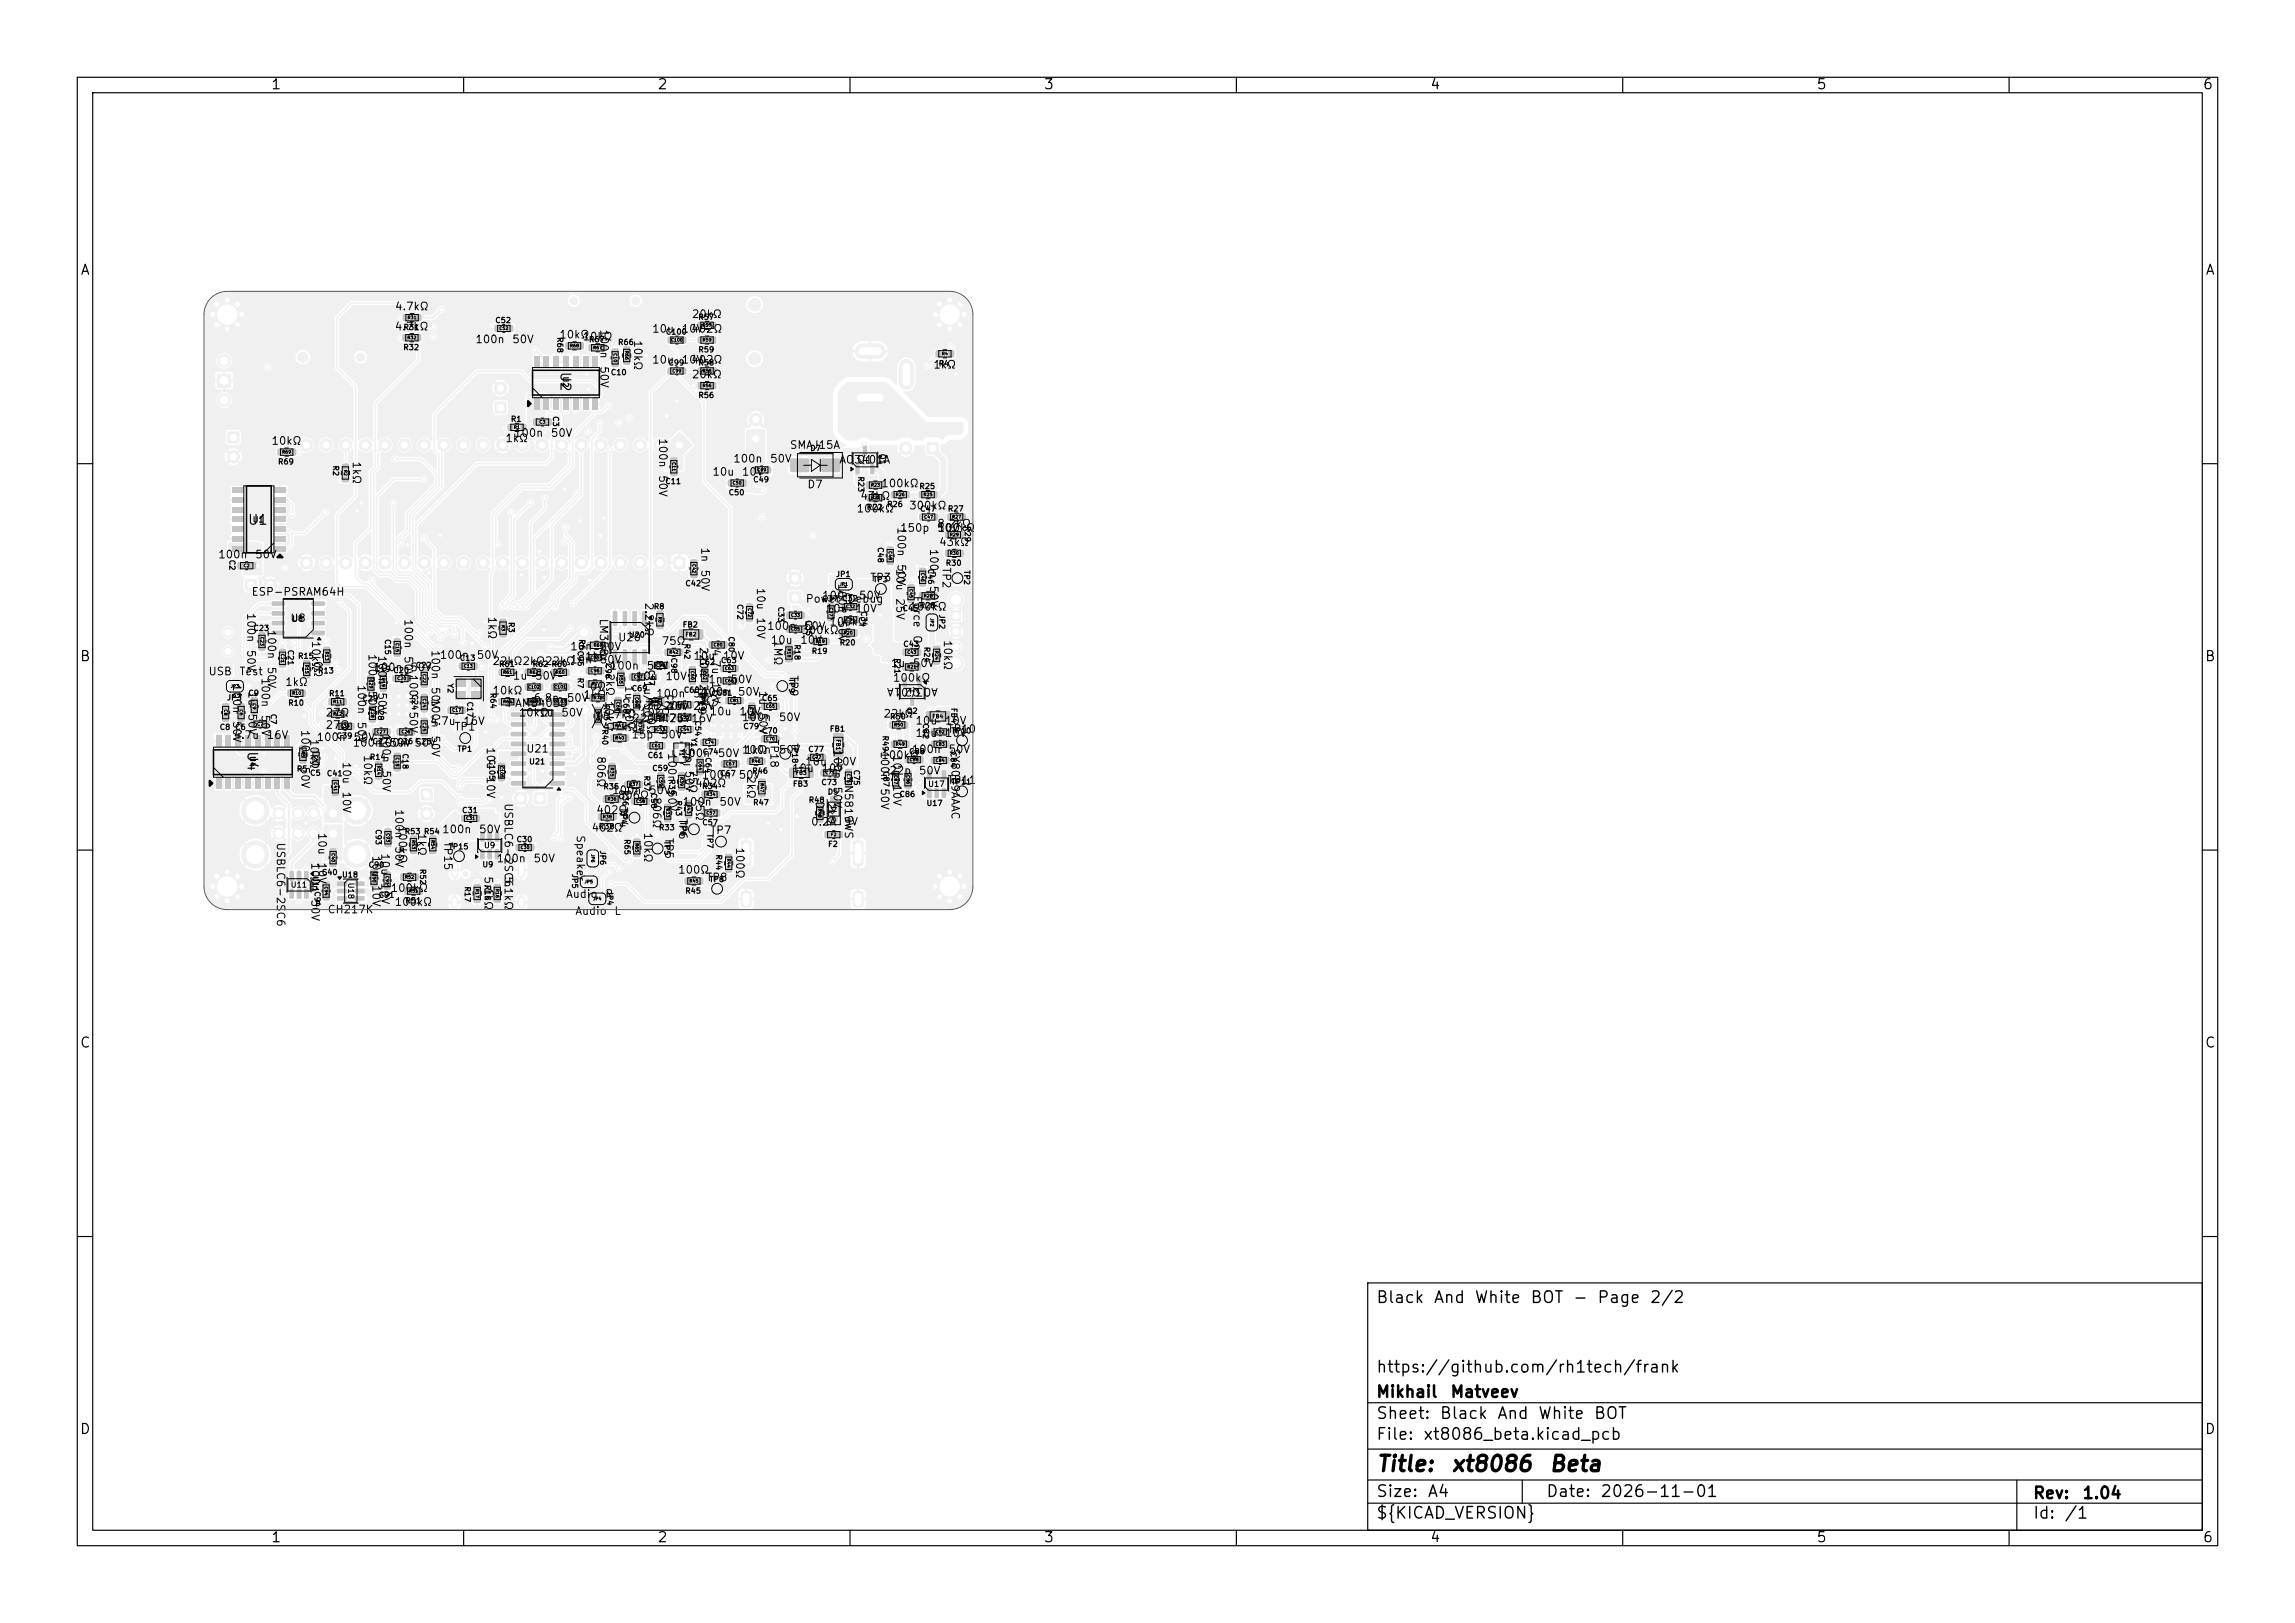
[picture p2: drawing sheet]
<svg xmlns="http://www.w3.org/2000/svg" width="297mm" height="210mm" viewBox="0 0 297 210" stroke-linecap="round" stroke-linejoin="round" font-family="sans-serif">
<defs><g id="words">
<g font-size="2">
<text x="178" y="190.9">Title:</text>
<text x="187.7" y="190.9">xt8086</text>
<text x="200.4" y="190.9">Beta</text>
</g>
<g font-size="1.5">
<text x="178" y="169">Black</text>
<text x="185.4" y="169">And</text>
<text x="190.7" y="169">White</text>
<text x="198" y="169">BOT</text>
<text x="203.5" y="169">-</text>
<text x="206.6" y="169">Page</text>
<text x="213.4" y="169">2/2</text>
<text x="178" y="178">https://github.com/rh1tech/frank</text>
<text x="178" y="184">Sheet:</text>
<text x="178" y="181.2">Mikhail</text>
<text x="186.2" y="184">Black</text>
<text x="187.6" y="181.2">Matveev</text>
<text x="193.7" y="184">And</text>
<text x="199" y="184">White</text>
<text x="206.2" y="184">BOT</text>
<text x="178" y="186.7">File:</text>
<text x="184.1" y="186.7">xt8086_beta.kicad_pcb</text>
<text x="178" y="196.9">${KICAD_VERSION}</text>
<text x="178" y="194.1">Size:</text>
<text x="184.7" y="194.1">A4</text>
<text x="200" y="194.1">Date:</text>
<text x="207" y="194.1">2026-11-01</text>
<text x="263" y="194.3">Rev:</text>
<text x="263" y="196.9">Id:</text>
<text x="267.1" y="196.9">/1</text>
<text x="269.4" y="194.3">1.04</text>
</g>
<g font-size="1.3">
<text x="35" y="11.9">1</text>
<text x="85" y="11.9">2</text>
<text x="135" y="11.9">3</text>
<text x="185" y="11.9">4</text>
<text x="235" y="11.9">5</text>
<text x="285" y="11.9">6</text>
<text x="10.3" y="35.9">A</text>
<text x="285.4" y="35.9">A</text>
<text x="72.2" y="48" transform="rotate(90 72.2 48)">U2</text>
<text x="32" y="68.2">U1</text>
<text x="10.3" y="85.9">B</text>
<text x="285.3" y="85.9">B</text>
<text x="31.7" y="97.1" transform="rotate(90 31.7 97.1)">U4</text>
<text x="10.3" y="135.9">C</text>
<text x="285.3" y="135.9">C</text>
<text x="10.3" y="185.9">D</text>
<text x="285.3" y="185.9">D</text>
<text x="35" y="199.9">1</text>
<text x="85" y="199.9">2</text>
<text x="135" y="199.9">3</text>
<text x="185" y="199.9">4</text>
<text x="235" y="199.9">5</text>
<text x="285" y="199.9">6</text>
</g>
<g font-size="1">
<text x="51" y="40.4">4.7kΩ</text>
<text x="89.4" y="41.4">20kΩ</text>
<text x="51" y="43">4.7kΩ</text>
<text x="61.4" y="44.7">100n</text>
<text x="66.2" y="44.7">50V</text>
<text x="72.3" y="44">10kΩ</text>
<text x="75.3" y="44.3">10kΩ</text>
<text x="77.4" y="42.5" transform="rotate(90 77.4 42.5)">100n</text>
<text x="77.4" y="47.3" transform="rotate(90 77.4 47.3)">50V</text>
<text x="81.8" y="43.9" transform="rotate(90 81.8 43.9)">10kΩ</text>
<text x="84.3" y="47.3">10u</text>
<text x="84.3" y="43.3">10u</text>
<text x="88.1" y="47.3">10V</text>
<text x="88.1" y="43.3">10V</text>
<text x="89.4" y="47.3">402Ω</text>
<text x="89.4" y="43.3">402Ω</text>
<text x="120.7" y="47.9">1kΩ</text>
<text x="89.4" y="49.2">20kΩ</text>
<text x="35" y="57.8">10kΩ</text>
<text x="45.4" y="59.6" transform="rotate(90 45.4 59.6)">1kΩ</text>
<text x="65.3" y="57.5">1kΩ</text>
<text x="66.4" y="56.8">100n</text>
<text x="71.2" y="56.8">50V</text>
<text x="85" y="56.6" transform="rotate(90 85 56.6)">100n</text>
<text x="102.1" y="58.3">SMAJ15A</text>
<text x="85" y="61.4" transform="rotate(90 85 61.4)">50V</text>
<text x="92.1" y="61.8">10u</text>
<text x="94.8" y="60.1">100n</text>
<text x="95.9" y="61.8">10V</text>
<text x="99.6" y="60.1">50V</text>
<text x="104.4" y="63.4">D7</text>
<text x="108.5" y="60.2">AO3401A</text>
<text x="110.8" y="60.2">Q1</text>
<text x="111.3" y="64.9">43kΩ</text>
<text x="114" y="63.3">100kΩ</text>
<text x="90.5" y="70.8" transform="rotate(90 90.5 70.8)">1n</text>
<text x="110.8" y="66.6">100kΩ</text>
<text x="115.9" y="68.1" transform="rotate(90 115.9 68.1)">100n</text>
<text x="116.4" y="69.1">150p</text>
<text x="117.6" y="66.2">300kΩ</text>
<text x="120.1" y="70.9" transform="rotate(90 120.1 70.9)">100n</text>
<text x="121.2" y="69.1">50V</text>
<text x="121.2" y="68.5">8.2kΩ</text>
<text x="121.3" y="69.1">100kΩ</text>
<text x="121.4" y="70.9">43kΩ</text>
<text x="28.2" y="72.5">100n</text>
<text x="32.5" y="77.3">ESP-PSRAM64H</text>
<text x="32.9" y="72.5">50V</text>
<text x="83.2" y="77.9" transform="rotate(90 83.2 77.9)">2.2kΩ</text>
<text x="90.5" y="73.6" transform="rotate(90 90.5 73.6)">50V</text>
<text x="97.7" y="76" transform="rotate(90 97.7 76)">10u</text>
<text x="106.3" y="77.8">100n</text>
<text x="108.2" y="75.4" transform="rotate(90 108.2 75.4)">100n</text>
<text x="111.1" y="77.8">50V</text>
<text x="112.5" y="75.5">TP3</text>
<text x="115.7" y="73.5" transform="rotate(90 115.7 73.5)">10u</text>
<text x="115.7" y="77.3" transform="rotate(90 115.7 77.3)">25V</text>
<text x="115.9" y="72.9" transform="rotate(90 115.9 72.9)">50V</text>
<text x="118" y="77" transform="rotate(90 118 77)">Force</text>
<text x="120.1" y="75.7" transform="rotate(90 120.1 75.7)">50V</text>
<text x="121.7" y="73.3" transform="rotate(90 121.7 73.3)">TP2</text>
<text x="31.7" y="79.2" transform="rotate(90 31.7 79.2)">100n</text>
<text x="34.4" y="81.4" transform="rotate(90 34.4 81.4)">100n</text>
<text x="37.5" y="80.7">U8</text>
<text x="40.1" y="82.8" transform="rotate(90 40.1 82.8)">10kΩ</text>
<text x="52.1" y="80" transform="rotate(90 52.1 80)">100n</text>
<text x="62.9" y="79.7" transform="rotate(90 62.9 79.7)">1kΩ</text>
<text x="77.4" y="80" transform="rotate(90 77.4 80)">LM358</text>
<text x="79.9" y="83.2">U20</text>
<text x="85.6" y="83.7">75Ω</text>
<text x="90.3" y="83.6" transform="rotate(90 90.3 83.6)">220n</text>
<text x="91.9" y="83.9" transform="rotate(90 91.9 83.9)">4.7u</text>
<text x="97.7" y="79.8" transform="rotate(90 97.7 79.8)">10V</text>
<text x="99.2" y="81.8">100n</text>
<text x="99.7" y="83.6">10u</text>
<text x="99.9" y="82.8" transform="rotate(90 99.9 82.8)">1MΩ</text>
<text x="103.5" y="83.6">10V</text>
<text x="103.6" y="82.3">300kΩ</text>
<text x="104" y="81.8">50V</text>
<text x="104.2" y="78.2">Power</text>
<text x="106.8" y="79.5">10u</text>
<text x="107.2" y="81.2">100kΩ</text>
<text x="108.2" y="80.2" transform="rotate(90 108.2 80.2)">50V</text>
<text x="109.6" y="78.2">Debug</text>
<text x="110.6" y="79.5">10V</text>
<text x="117.6" y="79.3">100kΩ</text>
<text x="118" y="82.1" transform="rotate(90 118 82.1)">On</text>
<text x="121.9" y="82.7" transform="rotate(90 121.9 82.7)">10kΩ</text>
<text x="26.9" y="87.6">USB</text>
<text x="29.9" y="88.4" transform="rotate(90 29.9 88.4)">100n</text>
<text x="30.9" y="87.6">Test</text>
<text x="31.7" y="84" transform="rotate(90 31.7 84)">50V</text>
<text x="31.9" y="89.4" transform="rotate(90 31.9 89.4)">1u</text>
<text x="33.6" y="87.6" transform="rotate(90 33.6 87.6)">100n</text>
<text x="34.4" y="86.2" transform="rotate(90 34.4 86.2)">50V</text>
<text x="36.8" y="89">1kΩ</text>
<text x="40.4" y="85.4" transform="rotate(90 40.4 85.4)">0Ω</text>
<text x="46" y="88.5" transform="rotate(90 46 88.5)">100n</text>
<text x="47.4" y="84.5" transform="rotate(90 47.4 84.5)">100n</text>
<text x="47.4" y="89.3" transform="rotate(90 47.4 89.3)">50V</text>
<text x="48.2" y="87.1">100n</text>
<text x="48.7" y="84.7" transform="rotate(90 48.7 84.7)">100n</text>
<text x="48.7" y="89.5" transform="rotate(90 48.7 89.5)">50V</text>
<text x="52.1" y="84.8" transform="rotate(90 52.1 84.8)">50V</text>
<text x="52.7" y="87.2" transform="rotate(90 52.7 87.2)">100n</text>
<text x="53" y="87.1">50V</text>
<text x="55.6" y="84" transform="rotate(90 55.6 84)">100n</text>
<text x="55.6" y="88.8" transform="rotate(90 55.6 88.8)">50V</text>
<text x="56.8" y="85.5">100n</text>
<text x="61.6" y="85.5">50V</text>
<text x="63.6" y="86.3">22kΩ2kΩ22kΩ</text>
<text x="66.3" y="88.2">1u</text>
<text x="69.2" y="88.2">50V</text>
<text x="73.7" y="84.4">10n</text>
<text x="73.7" y="86.1">10n</text>
<text x="75.6" y="85.7">1kΩ</text>
<text x="76.2" y="89.6">0Ω</text>
<text x="77.5" y="84.4">50V</text>
<text x="77.5" y="86.1">50V</text>
<text x="78.2" y="85.6" transform="rotate(90 78.2 85.6)">2.2kΩ 10kΩ</text>
<text x="78.8" y="86.9">100n</text>
<text x="80.7" y="88.6" transform="rotate(90 80.7 88.6)">1u</text>
<text x="82.2" y="88.3">10u</text>
<text x="83.1" y="88" transform="rotate(90 83.1 88)">1u</text>
<text x="83.6" y="86.9">50V</text>
<text x="86" y="88.3">10V</text>
<text x="89.6" y="85.6">10u</text>
<text x="90.1" y="88.7" transform="rotate(90 90.1 88.7)">TP19</text>
<text x="90.3" y="88.4" transform="rotate(90 90.3 88.4)">25V</text>
<text x="91.6" y="88.7">1n</text>
<text x="91.9" y="88.2" transform="rotate(90 91.9 88.2)">16V</text>
<text x="93.5" y="85.6">10V</text>
<text x="94.5" y="88.7">50V</text>
<text x="98" y="89.3" transform="rotate(90 98 89.3)">1u</text>
<text x="102" y="87.3" transform="rotate(90 102 87.3)">TP9</text>
<text x="115.2" y="86.6">1u</text>
<text x="115.5" y="88.5">100kΩ</text>
<text x="118.1" y="86.6">50V</text>
<text x="119.2" y="88.8" transform="rotate(180 119.2 88.8)">Q2</text>
<text x="121.5" y="88.8" transform="rotate(180 121.5 88.8)">AO3401A</text>
<text x="29.9" y="93.2" transform="rotate(90 29.9 93.2)">50V</text>
<text x="30.1" y="95.9">4.7u</text>
<text x="31.9" y="92.3" transform="rotate(90 31.9 92.3)">50V</text>
<text x="33.6" y="92.4" transform="rotate(90 33.6 92.4)">50V</text>
<text x="34.4" y="95.9">16V</text>
<text x="38.7" y="94.4" transform="rotate(90 38.7 94.4)">100n</text>
<text x="39.9" y="95.5" transform="rotate(90 39.9 95.5)">10kΩ</text>
<text x="42.1" y="93">27Ω</text>
<text x="42.1" y="94.6">27Ω</text>
<text x="46" y="93.3" transform="rotate(90 46 93.3)">50V</text>
<text x="49.2" y="94.8" transform="rotate(90 49.2 94.8)">100n</text>
<text x="52.7" y="92" transform="rotate(90 52.7 92)">50V</text>
<text x="55.6" y="94.1">4.7u</text>
<text x="55.6" y="90.3" transform="rotate(90 55.6 90.3)">100n</text>
<text x="55.6" y="95.1" transform="rotate(90 55.6 95.1)">50V</text>
<text x="58.7" y="94.8">TP1</text>
<text x="59.9" y="94.1">16V</text>
<text x="63.6" y="90.1">10kΩ</text>
<text x="65.6" y="91.7">PAM8403D</text>
<text x="67" y="93">10kΩ</text>
<text x="69" y="91.1">6.8n</text>
<text x="69.7" y="93">1u</text>
<text x="72.6" y="93">50V</text>
<text x="73.3" y="91.1">50V</text>
<text x="75.4" y="90.7">1kΩ</text>
<text x="77.9" y="93.2">4.7kΩ 10kΩ</text>
<text x="77.9" y="94.8">4.7kΩ</text>
<text x="80.7" y="91.5" transform="rotate(90 80.7 91.5)">50V</text>
<text x="81.6" y="95.8">15p</text>
<text x="81.7" y="93.7">220n</text>
<text x="82" y="92.1">4.7u</text>
<text x="83.1" y="90.9" transform="rotate(90 83.1 90.9)">50V</text>
<text x="83.5" y="92.8" transform="rotate(90 83.5 92.8)">0Ω</text>
<text x="84.8" y="92.1">220n</text>
<text x="84.8" y="90.5">100n</text>
<text x="85.1" y="93.7">4.7u</text>
<text x="85.5" y="95.8">50V</text>
<text x="86.3" y="92.1">16V 25V</text>
<text x="86.5" y="93.7">25V16V</text>
<text x="88.4" y="95.8" transform="rotate(90 88.4 95.8)">15p</text>
<text x="89.6" y="90.5">50V</text>
<text x="90.6" y="90.3">100n</text>
<text x="91.8" y="92.8">10u</text>
<text x="95.4" y="90.3">50V</text>
<text x="95.6" y="92.8">10V</text>
<text x="95.9" y="93.6">100n</text>
<text x="98" y="92.2" transform="rotate(90 98 92.2)">50V</text>
<text x="99.5" y="95.6" transform="rotate(90 99.5 95.6)">TP18</text>
<text x="100.7" y="93.6">50V</text>
<text x="114.2" y="93.1">22kΩ</text>
<text x="118.4" y="95.6">10u</text>
<text x="118.4" y="94">10u</text>
<text x="122.2" y="95.6">10V</text>
<text x="122.2" y="94">10V</text>
<text x="122.5" y="95.1">TP10</text>
<text x="38.7" y="99.1" transform="rotate(90 38.7 99.1)">50V</text>
<text x="40.9" y="96.1">100n</text>
<text x="44.1" y="98.5" transform="rotate(90 44.1 98.5)">10u</text>
<text x="45.6" y="96.9">100n</text>
<text x="45.7" y="96.1">50V</text>
<text x="46.8" y="97.6" transform="rotate(90 46.8 97.6)">10kΩ</text>
<text x="48.8" y="96.9">100n</text>
<text x="49.2" y="99.6" transform="rotate(90 49.2 99.6)">50V</text>
<text x="50.3" y="96.9">50V 50V</text>
<text x="62.7" y="96.6" transform="rotate(90 62.7 96.6)">10u</text>
<text x="62.7" y="100.4" transform="rotate(90 62.7 100.4)">10V</text>
<text x="68" y="97.6">U21</text>
<text x="77" y="97.8" transform="rotate(90 77 97.8)">806Ω</text>
<text x="86.2" y="97.4" transform="rotate(90 86.2 97.4)">100n</text>
<text x="88" y="98.2">100n</text>
<text x="88.4" y="99.6" transform="rotate(90 88.4 99.6)">50V</text>
<text x="88.9" y="99.5" transform="rotate(90 88.9 99.5)">75Ω</text>
<text x="90.7" y="101">100n</text>
<text x="92.8" y="98.2">50V</text>
<text x="95.5" y="101">50V</text>
<text x="95.9" y="97.8">100n</text>
<text x="96.3" y="97.8">1kΩ</text>
<text x="96.4" y="100.3" transform="rotate(90 96.4 100.3)">2kΩ</text>
<text x="100.7" y="97.8">50V</text>
<text x="102.4" y="100.2">10u</text>
<text x="104.1" y="99.3">10u</text>
<text x="106.2" y="100.2">10V</text>
<text x="107.6" y="96.9" transform="rotate(90 107.6 96.9)">100n</text>
<text x="107.6" y="101.7" transform="rotate(90 107.6 101.7)">50V</text>
<text x="107.9" y="99.3">10V</text>
<text x="109.1" y="100.5" transform="rotate(90 109.1 100.5)">1N5819WS</text>
<text x="113.7" y="97.1" transform="rotate(90 113.7 97.1)">100n</text>
<text x="113.7" y="101.9" transform="rotate(90 113.7 101.9)">50V</text>
<text x="114" y="98.5">100kΩ</text>
<text x="115" y="100.5">22p</text>
<text x="115.3" y="97.6" transform="rotate(90 115.3 97.6)">10u</text>
<text x="115.3" y="101.4" transform="rotate(90 115.3 101.4)">10V</text>
<text x="117.9" y="97.7">100n</text>
<text x="118.8" y="100.5">50V</text>
<text x="122.5" y="101.7">TP11</text>
<text x="122.7" y="97.7">50V</text>
<text x="122.9" y="96.7" transform="rotate(90 122.9 96.7)">SY8089AAAC</text>
<text x="40.9" y="107.7" transform="rotate(90 40.9 107.7)">10u</text>
<text x="44.1" y="102.3" transform="rotate(90 44.1 102.3)">10V</text>
<text x="50.9" y="104.6" transform="rotate(90 50.9 104.6)">100n</text>
<text x="51.3" y="106.8" transform="rotate(90 51.3 106.8)">100kΩ</text>
<text x="53.8" y="107.7" transform="rotate(90 53.8 107.7)">1kΩ</text>
<text x="65.1" y="103.8" transform="rotate(90 65.1 103.8)">USBLC6-2SC6</text>
<text x="74.4" y="108" transform="rotate(90 74.4 108)">Speaker</text>
<text x="76.5" y="107.9">402Ω</text>
<text x="77.1" y="105.6">402Ω</text>
<text x="79.1" y="103">100n</text>
<text x="79.9" y="103.7">806Ω</text>
<text x="79.9" y="104.3" transform="rotate(90 79.9 104.3)">TP4</text>
<text x="83.1" y="107.6" transform="rotate(90 83.1 107.6)">10kΩ</text>
<text x="83.9" y="103">50V</text>
<text x="84.2" y="103.1" transform="rotate(90 84.2 103.1)">806Ω</text>
<text x="86.2" y="102.1" transform="rotate(90 86.2 102.1)">50V</text>
<text x="87.6" y="105.8" transform="rotate(90 87.6 105.8)">TP6</text>
<text x="88.2" y="104.5">100n</text>
<text x="89.8" y="103.1" transform="rotate(90 89.8 103.1)">75Ω</text>
<text x="89.9" y="102.1">402Ω</text>
<text x="93" y="104.5">50V</text>
<text x="104.9" y="107.1">0.2A</text>
<text x="105.3" y="103.6" transform="rotate(90 105.3 103.6)">D5</text>
<text x="106.8" y="103.6" transform="rotate(90 106.8 103.6)">2kΩ</text>
<text x="109.1" y="107.1">9V</text>
<text x="35.6" y="108.9" transform="rotate(90 35.6 108.9)">USBLC6-2SC6</text>
<text x="40" y="111.5" transform="rotate(90 40 111.5)">100n</text>
<text x="40.9" y="111.5" transform="rotate(90 40.9 111.5)">10V</text>
<text x="47.9" y="110.6" transform="rotate(90 47.9 110.6)">10u</text>
<text x="49.1" y="110.3" transform="rotate(90 49.1 110.3)">10u</text>
<text x="50.9" y="109.4" transform="rotate(90 50.9 109.4)">50V</text>
<text x="57.1" y="108.1">100n</text>
<text x="57.2" y="108.8" transform="rotate(90 57.2 108.8)">TP15</text>
<text x="61.9" y="108.1">50V</text>
<text x="62.5" y="113.3" transform="rotate(90 62.5 113.3)">5.1kΩ</text>
<text x="64.2" y="111.8">100n</text>
<text x="65.1" y="113.3" transform="rotate(90 65.1 113.3)">5.1kΩ</text>
<text x="69" y="111.8">50V</text>
<text x="85.8" y="108.3" transform="rotate(90 85.8 108.3)">TP5</text>
<text x="87.7" y="113.3">100Ω</text>
<text x="91.8" y="108.2">TP7</text>
<text x="95" y="109.6" transform="rotate(90 95 109.6)">100Ω</text>
<text x="40" y="116.3" transform="rotate(90 40 116.3)">50V</text>
<text x="42.3" y="118.4">CH217K</text>
<text x="47.9" y="114.5" transform="rotate(90 47.9 114.5)">10V</text>
<text x="49.1" y="114.2" transform="rotate(90 49.1 114.2)">10V</text>
<text x="50.5" y="115.7">100kΩ</text>
<text x="51" y="117.5">100kΩ</text>
<text x="73.2" y="116.4">Audio</text>
<text x="74.4" y="118.6">Audio</text>
<text x="78.2" y="116.4">R</text>
<text x="79.4" y="118.6">L</text>
<text x="91.3" y="114.3">TP8</text>
</g>
<g font-size=".7">
<text x="64" y="42">C52</text>
<text x="90.3" y="41.6">R57</text>
<text x="52.1" y="45.5">R32</text>
<text x="52.2" y="42.9">R31</text>
<text x="71.9" y="43.6" transform="rotate(90 71.9 43.6)">R68</text>
<text x="76.1" y="44.5">R67</text>
<text x="79.9" y="44.8">R66</text>
<text x="86.1" y="43.5">C100</text>
<text x="86.4" y="47.5">C99</text>
<text x="90.3" y="47.5">R58</text>
<text x="90.3" y="45.8">R59</text>
<text x="121.4" y="47.6">R4</text>
<text x="71.4" y="53.8" transform="rotate(90 71.4 53.8)">C3</text>
<text x="72.7" y="48.7" transform="rotate(90 72.7 48.7)">U2</text>
<text x="79" y="48.7">C10</text>
<text x="90.3" y="51.7">R56</text>
<text x="66" y="54.8">R1</text>
<text x="104.8" y="58.5">D7</text>
<text x="113.7" y="58.7" transform="rotate(90 113.7 58.7)">Q1</text>
<text x="35.9" y="60.3">R69</text>
<text x="42.9" y="60.2" transform="rotate(90 42.9 60.2)">R2</text>
<text x="86" y="62.8">C11</text>
<text x="94.2" y="64.3">C50</text>
<text x="97.4" y="62.6">C49</text>
<text x="110.9" y="61.6" transform="rotate(90 110.9 61.6)">R23</text>
<text x="114.7" y="65.8">R26</text>
<text x="118.9" y="63.5">R25</text>
<text x="32.6" y="67.8">U1</text>
<text x="112.1" y="66.2">R22</text>
<text x="113.4" y="70.7" transform="rotate(90 113.4 70.7)">C48</text>
<text x="119" y="66.4">C47</text>
<text x="122.6" y="66.4">R27</text>
<text x="124.7" y="68" transform="rotate(90 124.7 68)">R29</text>
<text x="29.5" y="72.4" transform="rotate(90 29.5 72.4)">C2</text>
<text x="88.6" y="76">C42</text>
<text x="106.4" y="78">C37 C32</text>
<text x="108.1" y="74.8">JP1</text>
<text x="112.9" y="75.5">TP3</text>
<text x="119.9" y="73.5" transform="rotate(90 119.9 73.5)">C46</text>
<text x="122.3" y="73.4">R30</text>
<text x="124.6" y="73.7" transform="rotate(90 124.6 73.7)">TP2</text>
<text x="32.7" y="81.8">C23</text>
<text x="49.6" y="82.6" transform="rotate(90 49.6 82.6)">C15</text>
<text x="65.7" y="80.4" transform="rotate(90 65.7 80.4)">R3</text>
<text x="74.8" y="82.6" transform="rotate(90 74.8 82.6)">R6</text>
<text x="81.3" y="82.7">U20</text>
<text x="84.5" y="79">R8</text>
<text x="88.3" y="81.4">FB2</text>
<text x="88.4" y="83.2" transform="rotate(90 88.4 83.2)">R42</text>
<text x="94.1" y="82.3" transform="rotate(90 94.1 82.3)">C80</text>
<text x="95.2" y="78.1" transform="rotate(90 95.2 78.1)">C72</text>
<text x="100.5" y="78.4" transform="rotate(90 100.5 78.4)">C33</text>
<text x="102.7" y="83.3" transform="rotate(90 102.7 83.3)">R18</text>
<text x="104.1" y="80.2" transform="rotate(90 104.1 80.2)">C35</text>
<text x="108.6" y="83.7">R20</text>
<text x="111.3" y="79" transform="rotate(90 111.3 79)">C34</text>
<text x="116.7" y="79.2">C45</text>
<text x="116.8" y="83.9">C43</text>
<text x="119" y="78.9">R28</text>
<text x="119.4" y="83.6" transform="rotate(90 119.4 83.6)">R24</text>
<text x="121.4" y="79.4" transform="rotate(90 121.4 79.4)">JP2</text>
<text x="37.1" y="84" transform="rotate(90 37.1 84)">C21</text>
<text x="38.5" y="85.4">R15</text>
<text x="41.1" y="87.3">R13</text>
<text x="48.4" y="87.1">C19 C20</text>
<text x="53.1" y="89.8" transform="rotate(90 53.1 89.8)">C24</text>
<text x="53.7" y="86.6">C22</text>
<text x="57.8" y="88.4" transform="rotate(90 57.8 88.4)">Y2</text>
<text x="59.4" y="85.7">C13</text>
<text x="63.3" y="89.6" transform="rotate(90 63.3 89.6)">R64</text>
<text x="64.5" y="86.5">R61</text>
<text x="68.9" y="86.5">R62 R60</text>
<text x="74.6" y="84.1" transform="rotate(90 74.6 84.1)">C95</text>
<text x="74.6" y="87.6" transform="rotate(90 74.6 87.6)">R7</text>
<text x="78.2" y="85.7" transform="rotate(90 78.2 85.7)">C96</text>
<text x="81.7" y="89.6">C69</text>
<text x="83.8" y="86.6" transform="rotate(90 83.8 86.6)">C97</text>
<text x="86.2" y="89.8" transform="rotate(90 86.2 89.8)">C71</text>
<text x="86.7" y="85" transform="rotate(90 86.7 85)">C98</text>
<text x="88.4" y="89.8">C60</text>
<text x="90.3" y="89.4" transform="rotate(90 90.3 89.4)">TP19</text>
<text x="90.4" y="86.2">C62</text>
<text x="93.2" y="86">C63</text>
<text x="101.9" y="87.7" transform="rotate(90 101.9 87.7)">TP9</text>
<text x="105" y="84.8">R19</text>
<text x="115.6" y="85.1" transform="rotate(90 115.6 85.1)">R21</text>
<text x="28.4" y="94.6">C8 C6</text>
<text x="29.3" y="90.8">JP3</text>
<text x="32.1" y="90.2">C9</text>
<text x="34.9" y="92.3" transform="rotate(90 34.9 92.3)">C7</text>
<text x="37.2" y="91.5">R10</text>
<text x="42.5" y="90.3">R11</text>
<text x="43.5" y="95.7">C39</text>
<text x="46.8" y="90.9">C29</text>
<text x="48.7" y="91.1" transform="rotate(90 48.7 91.1)">C28</text>
<text x="60.3" y="90.7" transform="rotate(90 60.3 90.7)">C17</text>
<text x="77.8" y="94.3" transform="rotate(90 77.8 94.3)">R40</text>
<text x="78" y="91.1" transform="rotate(90 78 91.1)">R73</text>
<text x="80.5" y="90.2" transform="rotate(90 80.5 90.2)">C68</text>
<text x="89.3" y="95.4" transform="rotate(90 89.3 95.4)">Y1</text>
<text x="89.8" y="93.2" transform="rotate(90 89.8 93.2)">C54</text>
<text x="92.7" y="90.2">C81</text>
<text x="96.1" y="94.5">C79</text>
<text x="98.5" y="90.9">C65</text>
<text x="98.5" y="95.1">C70</text>
<text x="107.3" y="94.8">FB1</text>
<text x="114.1" y="95.1" transform="rotate(90 114.1 95.1)">R49</text>
<text x="115.1" y="93.3">R50</text>
<text x="117.3" y="92.5">Q2</text>
<text x="119.3" y="93.5" transform="rotate(90 119.3 93.5)">C82</text>
<text x="122.9" y="91.5" transform="rotate(90 122.9 91.5)">FB4</text>
<text x="123" y="95.1">TP10</text>
<text x="32.2" y="97.8" transform="rotate(90 32.2 97.8)">U4</text>
<text x="38.3" y="100">R5</text>
<text x="40.1" y="100.5">C5</text>
<text x="42.2" y="100.6">C41</text>
<text x="47.8" y="98.5">R14</text>
<text x="48.1" y="96.5">C27</text>
<text x="51.4" y="96.5">C26 C25</text>
<text x="51.9" y="97.4" transform="rotate(90 51.9 97.4)">C18</text>
<text x="59.1" y="97.4">TP1</text>
<text x="63.1" y="98.2" transform="rotate(90 63.1 98.2)">C105</text>
<text x="68.4" y="99.1">U21</text>
<text x="83.2" y="100.3" transform="rotate(90 83.2 100.3)">R37</text>
<text x="83.8" y="98.3">C61</text>
<text x="84.3" y="99.9">C59</text>
<text x="86.4" y="100.8" transform="rotate(90 86.4 100.8)">R39</text>
<text x="90.9" y="97.8">C74</text>
<text x="91.1" y="97.9" transform="rotate(90 91.1 97.9)">C64</text>
<text x="93.1" y="100.6">C67</text>
<text x="97.3" y="100.3">R46</text>
<text x="102.3" y="96.1" transform="rotate(90 102.3 96.1)">TP18</text>
<text x="102.5" y="102">FB3</text>
<text x="104.5" y="97.5">C77</text>
<text x="106.2" y="101.8">C73</text>
<text x="110.3" y="99.5" transform="rotate(90 110.3 99.5)">C75</text>
<text x="114.1" y="99.7" transform="rotate(90 114.1 99.7)">C87</text>
<text x="117.6" y="97.8">C88</text>
<text x="120" y="102">U17</text>
<text x="122.9" y="97.2" transform="rotate(90 122.9 97.2)">C84</text>
<text x="123" y="101.7">TP11</text>
<text x="48.4" y="107.2" transform="rotate(90 48.4 107.2)">C93</text>
<text x="59.7" y="105.4">C31</text>
<text x="77.4" y="107.5">R38</text>
<text x="78" y="102.3">R35</text>
<text x="80.2" y="104.7" transform="rotate(90 80.2 104.7)">TP4</text>
<text x="80.4" y="102.2" transform="rotate(90 80.4 102.2)">R36</text>
<text x="84.1" y="102.5" transform="rotate(90 84.1 102.5)">C58</text>
<text x="85.2" y="107.6">R33</text>
<text x="87.3" y="103.5" transform="rotate(90 87.3 103.5)">R43</text>
<text x="87.9" y="106.2" transform="rotate(90 87.9 106.2)">TP6</text>
<text x="90.8" y="102.3">R34</text>
<text x="90.8" y="107">C57</text>
<text x="91.4" y="107.8" transform="rotate(90 91.4 107.8)">TP7</text>
<text x="97.4" y="104.4">R47</text>
<text x="104.6" y="104">R48</text>
<text x="107" y="103">D5</text>
<text x="116.3" y="103.3">C86</text>
<text x="119.8" y="104.4">U17</text>
<text x="40.3" y="113.3" transform="rotate(90 40.3 113.3)">U11</text>
<text x="41.6" y="113.4">C40</text>
<text x="44.2" y="113.7">U18</text>
<text x="47.6" y="112.4">C90</text>
<text x="52.3" y="108.1">R53 R54</text>
<text x="54.2" y="112.4" transform="rotate(90 54.2 112.4)">R52</text>
<text x="58" y="110.1">TP15</text>
<text x="62.4" y="112.4">U9</text>
<text x="62.6" y="109.9">U9</text>
<text x="66.8" y="109.1">C30</text>
<text x="73.9" y="113" transform="rotate(90 73.9 113)">JP5</text>
<text x="77.5" y="110" transform="rotate(90 77.5 110)">JP6</text>
<text x="80.6" y="108.5" transform="rotate(90 80.6 108.5)">R65</text>
<text x="85.8" y="108.7" transform="rotate(90 85.8 108.7)">TP5</text>
<text x="92.5" y="110.5" transform="rotate(90 92.5 110.5)">R44</text>
<text x="107.1" y="109.7">F2</text>
<text x="37.5" y="115">U11</text>
<text x="40.5" y="115.3" transform="rotate(90 40.5 115.3)">C94</text>
<text x="44.9" y="114.1" transform="rotate(90 44.9 114.1)">U18</text>
<text x="48.9" y="116.3">C91</text>
<text x="52.4" y="117.1">R51</text>
<text x="60" y="114.6" transform="rotate(90 60 114.6)">R17</text>
<text x="62.6" y="114.4" transform="rotate(90 62.6 114.4)">R16</text>
<text x="78.4" y="115.2" transform="rotate(90 78.4 115.2)">JP4</text>
<text x="88.6" y="115.8">R45</text>
<text x="91.7" y="114.3">TP8</text>
</g>
<g font-size=".5">
<text x="88.7" y="82.5">FB2</text>
<text x="108.1" y="95.6" transform="rotate(90 108.1 95.6)">FB1</text>
<text x="120.6" y="93.1">FB4</text>
<text x="87.8" y="96.9" transform="rotate(90 87.8 96.9)">Y1</text>
<text x="102.9" y="100.4">FB3</text>
</g>
<g font-size=".4">
<text x="52.7" y="41.4">R31</text>
<text x="52.7" y="44">R32</text>
<text x="64.6" y="42.8">C52</text>
<text x="73.7" y="45">R68</text>
<text x="76.7" y="45.3">R67</text>
<text x="79.3" y="45.7" transform="rotate(90 79.3 45.7)">C10</text>
<text x="80.8" y="45.4" transform="rotate(90 80.8 45.4)">R66</text>
<text x="86.8" y="44.3">C100</text>
<text x="90.9" y="42.4">R57</text>
<text x="90.9" y="44.3">R59</text>
<text x="121.8" y="46.1">R4</text>
<text x="87" y="48.3">C99</text>
<text x="90.9" y="50.2">R56</text>
<text x="90.9" y="48.3">R58</text>
<text x="36.5" y="58.8">R69</text>
<text x="66.5" y="55.6">R1</text>
<text x="69.8" y="54.9">C3</text>
<text x="86.9" y="59.8" transform="rotate(90 86.9 59.8)">C11</text>
<text x="44.4" y="60.8" transform="rotate(90 44.4 60.8)">R2</text>
<text x="94.8" y="62.8">C50</text>
<text x="97.9" y="61.1">C49</text>
<text x="112.7" y="64.7">R22</text>
<text x="112.7" y="63.1">R23</text>
<text x="115.9" y="64.3">R26</text>
<text x="119.5" y="64.3">R25</text>
<text x="114.9" y="71.3" transform="rotate(90 114.9 71.3)">C48</text>
<text x="119.5" y="67.2">C47</text>
<text x="122.9" y="69.5">R29</text>
<text x="122.9" y="71.9">R30</text>
<text x="123.2" y="67.2">R27</text>
<text x="31.5" y="73.5">C2</text>
<text x="89.5" y="72.9" transform="rotate(90 89.5 72.9)">C42</text>
<text x="108.6" y="75.9">JP1</text>
<text x="117.6" y="76.2" transform="rotate(90 117.6 76.2)">C45</text>
<text x="119.1" y="74.1" transform="rotate(90 119.1 74.1)">C46</text>
<text x="119.5" y="77.4">R28</text>
<text x="33.6" y="82.4" transform="rotate(90 33.6 82.4)">C23</text>
<text x="51.1" y="83.2" transform="rotate(90 51.1 83.2)">C15</text>
<text x="64.8" y="80.8" transform="rotate(90 64.8 80.8)">R3</text>
<text x="76.8" y="83.8">R6</text>
<text x="85.1" y="79.8" transform="rotate(90 85.1 79.8)">R8</text>
<text x="92.3" y="83.7">C80</text>
<text x="96.7" y="78.6" transform="rotate(90 96.7 78.6)">C72</text>
<text x="101.8" y="83.9" transform="rotate(90 101.8 83.9)">R18</text>
<text x="102.3" y="79.9">C33</text>
<text x="102.3" y="81.7">C35</text>
<text x="105.5" y="83.3">R19</text>
<text x="107.3" y="78.6" transform="rotate(90 107.3 78.6)">C37</text>
<text x="109.1" y="82.2">R20</text>
<text x="109.4" y="78.8">C32</text>
<text x="109.4" y="80.5">C34</text>
<text x="120.3" y="79.9" transform="rotate(90 120.3 79.9)">JP2</text>
<text x="29.8" y="89.1">JP3</text>
<text x="36.3" y="84.5" transform="rotate(90 36.3 84.5)">C21</text>
<text x="37.8" y="90">R10</text>
<text x="39.4" y="86" transform="rotate(90 39.4 86)">R15</text>
<text x="42" y="84.3" transform="rotate(90 42 84.3)">R13</text>
<text x="47.7" y="87.9" transform="rotate(90 47.7 87.9)">C29</text>
<text x="49.3" y="87.7" transform="rotate(90 49.3 87.7)">C19</text>
<text x="51.4" y="88.1">C20</text>
<text x="54.6" y="87.2" transform="rotate(90 54.6 87.2)">C22</text>
<text x="60" y="86.5">C13</text>
<text x="65.1" y="87.3">R61</text>
<text x="68.3" y="89.2">C102</text>
<text x="68.5" y="87.3">R62</text>
<text x="71.7" y="89.2">C101</text>
<text x="71.9" y="87.3">R60</text>
<text x="76.4" y="85.4">C95</text>
<text x="76.4" y="87.1">C96</text>
<text x="76.6" y="88.8">R7</text>
<text x="80.1" y="87.3" transform="rotate(90 80.1 87.3)">R55</text>
<text x="82" y="87.9">C97</text>
<text x="84.9" y="86.4">C98</text>
<text x="86.6" y="84.7">R42</text>
<text x="89.3" y="86.8" transform="rotate(90 89.3 86.8)">C60</text>
<text x="90.9" y="86.8" transform="rotate(90 90.9 86.8)">C62</text>
<text x="93.8" y="86.8">C63</text>
<text x="93.8" y="88.4">C66</text>
<text x="117.4" y="86.6">R21</text>
<text x="117.4" y="84.7">C43</text>
<text x="120.9" y="84.2" transform="rotate(90 120.9 84.2)">R24</text>
<text x="28.9" y="91.8" transform="rotate(90 28.9 91.8)">C8</text>
<text x="30.9" y="91.8" transform="rotate(90 30.9 91.8)">C6</text>
<text x="32.6" y="91" transform="rotate(90 32.6 91)">C9</text>
<text x="33.2" y="94">C7</text>
<text x="43.1" y="91.1">R11</text>
<text x="43.1" y="92.7">R12</text>
<text x="44" y="94.3">C39</text>
<text x="47.9" y="91.7" transform="rotate(90 47.9 91.7)">C28</text>
<text x="48.7" y="95">C27</text>
<text x="51.9" y="95">C26</text>
<text x="54.6" y="90.3" transform="rotate(90 54.6 90.3)">C24</text>
<text x="54.6" y="93.4" transform="rotate(90 54.6 93.4)">C25</text>
<text x="58.5" y="92.2">C17</text>
<text x="65.1" y="91.1">R64</text>
<text x="68.5" y="91.1">R63</text>
<text x="71.7" y="91.1">C103</text>
<text x="76.8" y="90.6">R72</text>
<text x="77.1" y="92" transform="rotate(90 77.1 92)">R73</text>
<text x="79.6" y="94.2">R41</text>
<text x="79.6" y="95.8">R40</text>
<text x="79.7" y="90.8" transform="rotate(90 79.7 90.8)">C68</text>
<text x="82.1" y="90.2" transform="rotate(90 82.1 90.2)">C69</text>
<text x="82.5" y="93.3" transform="rotate(90 82.5 93.3)">R74</text>
<text x="84.2" y="91.1">R75</text>
<text x="84.9" y="94.7">C53</text>
<text x="84.9" y="93.1">C56</text>
<text x="88" y="94.7">C54</text>
<text x="88" y="93.1">C55</text>
<text x="88" y="91.5">C71</text>
<text x="94.4" y="90.9">C81</text>
<text x="97" y="91.5" transform="rotate(90 97 91.5)">C79</text>
<text x="99.1" y="91.7">C65</text>
<text x="99.1" y="95.9">C70</text>
<text x="115.7" y="94.1">R50</text>
<text x="121" y="95">C82</text>
<text x="38.9" y="97.2" transform="rotate(90 38.9 97.2)">R5</text>
<text x="40.6" y="97.7" transform="rotate(90 40.6 97.7)">C5</text>
<text x="43.1" y="101.2" transform="rotate(90 43.1 101.2)">C41</text>
<text x="48.7" y="99" transform="rotate(90 48.7 99)">R14</text>
<text x="51.1" y="98" transform="rotate(90 51.1 98)">C18</text>
<text x="64.6" y="99.1" transform="rotate(90 64.6 99.1)">C105</text>
<text x="78.9" y="99.3" transform="rotate(90 78.9 99.3)">R35</text>
<text x="81.4" y="101.8">R37</text>
<text x="84.3" y="96.8">C61</text>
<text x="85.2" y="100.5" transform="rotate(90 85.2 100.5)">C59</text>
<text x="87.9" y="100.5" transform="rotate(90 87.9 100.5)">R39</text>
<text x="90.3" y="98.5" transform="rotate(90 90.3 98.5)">C64</text>
<text x="91.2" y="96.3">C74</text>
<text x="93.9" y="99.1">C67</text>
<text x="97.2" y="98.8">R46</text>
<text x="98.3" y="101.3" transform="rotate(90 98.3 101.3)">R47</text>
<text x="105.1" y="98.3">C77</text>
<text x="106.8" y="100.3">C73</text>
<text x="109.5" y="100.1" transform="rotate(90 109.5 100.1)">C75</text>
<text x="115.6" y="100.3" transform="rotate(90 115.6 100.3)">C87</text>
<text x="115.9" y="96.6">R49</text>
<text x="117.2" y="100.3" transform="rotate(90 117.2 100.3)">C86</text>
<text x="117.7" y="98.6">C88</text>
<text x="121" y="98.7">C84</text>
<text x="121" y="96.6">C83</text>
<text x="49.9" y="107.8" transform="rotate(90 49.9 107.8)">C93</text>
<text x="60.3" y="106.2">C31</text>
<text x="78" y="106">R38</text>
<text x="78.6" y="103.7">R36</text>
<text x="82.3" y="104">C58</text>
<text x="86.1" y="104.6" transform="rotate(90 86.1 104.6)">R33</text>
<text x="88.8" y="104.1" transform="rotate(90 88.8 104.1)">R43</text>
<text x="91.4" y="105.5">C57</text>
<text x="91.4" y="103.1">R34</text>
<text x="105.8" y="104.6" transform="rotate(90 105.8 104.6)">R48</text>
<text x="42.8" y="110.3" transform="rotate(90 42.8 110.3)">C40</text>
<text x="48.1" y="113" transform="rotate(90 48.1 113)">C90</text>
<text x="49.8" y="113.3" transform="rotate(90 49.8 113.3)">C91</text>
<text x="52.4" y="113.8">R52</text>
<text x="53.2" y="108.7" transform="rotate(90 53.2 108.7)">R53</text>
<text x="55.7" y="108.7" transform="rotate(90 55.7 108.7)">R54</text>
<text x="67.3" y="110">C30</text>
<text x="76.4" y="110.5" transform="rotate(90 76.4 110.5)">JP6</text>
<text x="82.1" y="109.1" transform="rotate(90 82.1 109.1)">R65</text>
<text x="94" y="111.1" transform="rotate(90 94 111.1)">R44</text>
<text x="107.5" y="108.3">F2</text>
<text x="41.9" y="114.7" transform="rotate(90 41.9 114.7)">C94</text>
<text x="52.9" y="115.6">R51</text>
<text x="61.5" y="115" transform="rotate(90 61.5 115)">R17</text>
<text x="64.1" y="115" transform="rotate(90 64.1 115)">R16</text>
<text x="75.6" y="114.4">JP5</text>
<text x="76.7" y="116.6">JP4</text>
<text x="89.2" y="114.3">R45</text>
</g>
</g></defs>
<g fill="#f0f0f0">
<path d="M110.4 108.9l.2-.1h.8h.2l.1 .2 .1 2.7-.1 .2-.2 .1h-.9l-.2-.2z"/>
<path d="M110.4 115.5l.3-.2h.8l.2 .2 .1 1.6-.2 .2-.9 .1-.3-.1z"/>
<path d="M96 115.4l.9-.1 .3 .2 .1 1.6-.2 .2-.9 .1-.3-.1v-1.6z"/>
<path d="M96 108.8h1l.2 .2 .1 2.7-.1 .2-.2 .1h-.9l-.2-.2v-2.7z"/>
<path d="M31.8 75l.2-.1 1.2 .1 .1 .2-.1 1.2-.1 .1-1.3-.1-.1-.1z"/>
</g>
<circle cx="35" cy="75.7" r=".8" fill="#f0f0f0" stroke="#f0f0f0" stroke-width=".13"/>
<path d="M29.5 55.9l.2-.1 1.2 .1 .1 .2-.1 1.2-.1 .1-1.3-.1-.1-.1z" fill="#f0f0f0"/>
<g fill="#f0f0f0" stroke="#f0f0f0" stroke-width=".13">
<circle cx="30.2" cy="59.1" r=".8"/>
<circle cx="124.8" cy="40.7" r=".4"/>
<circle cx="124.2" cy="39.4" r=".4"/>
<circle cx="124.2" cy="42" r=".4"/>
<circle cx="122.9" cy="38.8" r=".4"/>
<circle cx="122.9" cy="40.7" r="2.5"/>
<circle cx="122.9" cy="42.6" r=".4"/>
<circle cx="121.6" cy="39.4" r=".4"/>
<circle cx="121.6" cy="42" r=".4"/>
<circle cx="121" cy="40.7" r=".4"/>
<circle cx="31.3" cy="114.7" r=".4"/>
<circle cx="30.7" cy="113.4" r=".4"/>
<circle cx="30.7" cy="116" r=".4"/>
<circle cx="29.4" cy="112.8" r=".4"/>
<circle cx="29.4" cy="114.7" r="2.5"/>
<circle cx="29.4" cy="116.6" r=".4"/>
<circle cx="28.1" cy="113.4" r=".4"/>
<circle cx="28.1" cy="116" r=".4"/>
<circle cx="27.5" cy="114.7" r=".4"/>
</g>
<path d="M111.5 51.5h2.2" fill="none" stroke="#f0f0f0" stroke-width="2.2"/>
<path d="M111.6 45.5h2M117.3 47.5v2" fill="none" stroke="#f0f0f0" stroke-width="2"/>
<path d="M69.2 102.6l.1-.1 1.3 .1 .1 .2-.1 1.2-.2 .1-1.2-.1-.1-.1z" fill="#f0f0f0"/>
<g fill="#f0f0f0" stroke="#f0f0f0" stroke-width=".13">
<circle cx="67.4" cy="103.3" r=".8"/>
<circle cx="50.5" cy="90.1" r=".3"/>
<circle cx="51.6" cy="90.1" r=".3"/>
<circle cx="52.7" cy="90.1" r=".3"/>
<circle cx="50.5" cy="91.2" r=".3"/>
<circle cx="51.6" cy="91.2" r=".3"/>
<circle cx="52.7" cy="91.2" r=".3"/>
<circle cx="50.5" cy="92.4" r=".3"/>
<circle cx="51.6" cy="92.4" r=".3"/>
<circle cx="52.7" cy="92.4" r=".3"/>
</g>
<path d="M102.2 76.6l.2-.1 1.2 .1 .1 .2-.1 1.2-.1 .1-1.3-.1-.1-.1z" fill="#f0f0f0"/>
<circle cx="102.9" cy="74.8" r=".8" fill="#f0f0f0" stroke="#f0f0f0" stroke-width=".13"/>
<path d="M123.1 79.1h1.3v1.3h-1.3z" fill="#f0f0f0"/>
<g fill="#f0f0f0" stroke="#f0f0f0" stroke-width=".13">
<circle cx="123.7" cy="81.7" r=".65"/>
<circle cx="123.7" cy="83.7" r=".65"/>
<circle cx="123.7" cy="77.6" r=".94"/>
<circle cx="123.7" cy="85.8" r=".94"/>
</g>
<path d="M54.5 102.1l.2-.1 1.2 .1 .1 .1-.1 1.3-.1 .1-1.3-.1-.1-.2z" fill="#f0f0f0"/>
<g fill="#f0f0f0" stroke="#f0f0f0" stroke-width=".13">
<circle cx="55.2" cy="105.3" r=".8"/>
<circle cx="95.6" cy="91.8" r=".25"/>
<circle cx="95.6" cy="92.8" r=".25"/>
<circle cx="95.6" cy="93.9" r=".25"/>
<circle cx="95.6" cy="94.9" r=".25"/>
<circle cx="94.6" cy="91.8" r=".25"/>
<circle cx="94.6" cy="92.8" r=".25"/>
<circle cx="94.6" cy="93.9" r=".25"/>
<circle cx="94.6" cy="94.9" r=".25"/>
</g>
<path d="M92.2 91.5h3.7v3.7h-3.7z" fill="#f0f0f0"/>
<g fill="#f0f0f0" stroke="#f0f0f0" stroke-width=".13">
<circle cx="93.5" cy="91.8" r=".25"/>
<circle cx="93.5" cy="92.8" r=".25"/>
<circle cx="93.5" cy="93.9" r=".25"/>
<circle cx="93.5" cy="94.9" r=".25"/>
<circle cx="92.5" cy="91.8" r=".25"/>
<circle cx="92.5" cy="92.8" r=".25"/>
<circle cx="92.5" cy="93.9" r=".25"/>
<circle cx="92.5" cy="94.9" r=".25"/>
<circle cx="29" cy="51.8" r=".85"/>
</g>
<path d="M28.2 48.4h1.7v1.7h-1.7z" fill="#f0f0f0"/>
<g fill="#f0f0f0" stroke="#f0f0f0" stroke-width=".13">
<circle cx="29" cy="46.7" r=".85"/>
<circle cx="124.8" cy="114.7" r=".4"/>
<circle cx="124.2" cy="113.4" r=".4"/>
<circle cx="124.2" cy="116" r=".4"/>
<circle cx="122.9" cy="112.8" r=".4"/>
<circle cx="122.9" cy="114.7" r="2.5"/>
<circle cx="122.9" cy="116.6" r=".4"/>
<circle cx="121.6" cy="113.4" r=".4"/>
<circle cx="121.6" cy="116" r=".4"/>
<circle cx="121" cy="114.7" r=".4"/>
<circle cx="31.3" cy="40.7" r=".4"/>
<circle cx="30.7" cy="39.4" r=".4"/>
<circle cx="30.7" cy="42" r=".4"/>
<circle cx="29.4" cy="38.8" r=".4"/>
<circle cx="29.4" cy="40.7" r="2.5"/>
<circle cx="29.4" cy="42.6" r=".4"/>
<circle cx="28.1" cy="39.4" r=".4"/>
<circle cx="28.1" cy="42" r=".4"/>
<circle cx="27.5" cy="40.7" r=".4"/>
</g>
<path d="M97.1 56.1l.2-.1 1.2 .1 .1 .2-.1 1.2-.1 .1-1.3-.1-.1-.1z" fill="#f0f0f0"/>
<g fill="#f0f0f0" stroke="#f0f0f0" stroke-width=".13">
<circle cx="97.8" cy="54.3" r=".8"/>
<circle cx="75.6" cy="91.8" r=".79"/>
<circle cx="75.6" cy="81.8" r=".79"/>
</g>
<path d="M58.8 112v1.1M58.8 116.5v.6M67.5 112v1.1M67.5 116.5v.6" fill="none" stroke="#f0f0f0" stroke-width="1"/>
<path d="M87.2 72.1l.2-.1 1.2 .1 .1 .2-.1 1.2-.1 .1-1.3-.1-.1-.1z" fill="#f0f0f0"/>
<g fill="#f0f0f0" stroke="#f0f0f0" stroke-width=".13">
<circle cx="85.4" cy="72.8" r=".8"/>
<circle cx="82.8" cy="72.8" r=".8"/>
<circle cx="80.3" cy="72.8" r=".8"/>
<circle cx="77.8" cy="72.8" r=".8"/>
<circle cx="75.2" cy="72.8" r=".8"/>
<circle cx="72.7" cy="72.8" r=".8"/>
<circle cx="70.1" cy="72.8" r=".8"/>
<circle cx="67.6" cy="72.8" r=".8"/>
<circle cx="65.1" cy="72.8" r=".8"/>
<circle cx="62.5" cy="72.8" r=".8"/>
<circle cx="60" cy="72.8" r=".8"/>
<circle cx="57.4" cy="72.8" r=".8"/>
<circle cx="54.9" cy="72.8" r=".8"/>
<circle cx="52.4" cy="72.8" r=".8"/>
<circle cx="49.8" cy="72.8" r=".8"/>
<circle cx="47.3" cy="72.8" r=".8"/>
<circle cx="44.7" cy="72.8" r=".8"/>
<circle cx="42.2" cy="72.8" r=".8"/>
<circle cx="39.7" cy="72.8" r=".8"/>
<circle cx="39.7" cy="57.6" r=".8"/>
<circle cx="42.2" cy="57.6" r=".8"/>
<circle cx="44.7" cy="57.6" r=".8"/>
<circle cx="47.3" cy="57.6" r=".8"/>
<circle cx="49.8" cy="57.6" r=".8"/>
<circle cx="52.4" cy="57.6" r=".8"/>
<circle cx="54.9" cy="57.6" r=".8"/>
<circle cx="57.4" cy="57.6" r=".8"/>
<circle cx="60" cy="57.6" r=".8"/>
<circle cx="62.5" cy="57.6" r=".8"/>
<circle cx="65.1" cy="57.6" r=".8"/>
<circle cx="67.6" cy="57.6" r=".8"/>
<circle cx="70.1" cy="57.6" r=".8"/>
<circle cx="72.7" cy="57.6" r=".8"/>
<circle cx="75.2" cy="57.6" r=".8"/>
<circle cx="77.8" cy="57.6" r=".8"/>
<circle cx="80.3" cy="57.6" r=".8"/>
<circle cx="82.8" cy="57.6" r=".8"/>
<circle cx="85.4" cy="57.6" r=".8"/>
<circle cx="87.9" cy="57.6" r=".8"/>
</g>
<path d="M28.9 86.2h1.2v1.2h-1.2z" fill="#f0f0f0"/>
<g fill="#f0f0f0" stroke="#f0f0f0" stroke-width=".13">
<circle cx="29.5" cy="84.3" r=".63"/>
<circle cx="29.5" cy="81.8" r=".63"/>
</g>
<path d="M64 52l.2-.1 1.3 .1 .1 .2-.1 1.3h-.2h-1.3v-.2z" fill="#f0f0f0"/>
<circle cx="64.8" cy="50.2" r=".8" fill="#f0f0f0" stroke="#f0f0f0" stroke-width=".13"/>
<path d="M42.4 107.1h1.5v1.5h-1.5z" fill="#f0f0f0"/>
<g fill="#f0f0f0" stroke="#f0f0f0" stroke-width=".13">
<circle cx="40.6" cy="107.9" r=".75"/>
<circle cx="38.6" cy="107.9" r=".75"/>
<circle cx="36.1" cy="107.9" r=".75"/>
<circle cx="43.1" cy="105.2" r=".75"/>
<circle cx="40.6" cy="105.2" r=".75"/>
<circle cx="38.6" cy="105.2" r=".75"/>
<circle cx="36.1" cy="105.2" r=".75"/>
<circle cx="46.2" cy="110.6" r="1.75"/>
<circle cx="33" cy="110.6" r="1.75"/>
<circle cx="46.2" cy="104.9" r="1.75"/>
<circle cx="33" cy="104.9" r="1.75"/>
</g>
<path d="M120 57.3l.2-.1 1.2 .1 .1 .2-.1 1.2-.1 .1-1.3-.1-.1-.1z" fill="#f0f0f0"/>
<circle cx="117.2" cy="58" r=".8" fill="#f0f0f0" stroke="#f0f0f0" stroke-width=".13"/>
<g fill="#f0f0f0">
<path d="M105.7 105.7h.8v.7h-.8z"/>
<path d="M105.7 104.1h.8v.6h-.8z"/>
<path d="M108.4 75.2l.3-.1h.4v1h-.4l-.3-.1v-.2z"/>
<path d="M109.4 75.1h.4l.2 .2v.5l-.2 .3h-.4z"/>
<path d="M83 87.2l.2-.1 .6 .1v.2v.6l-.2 .1-.6-.1-.1-.1z"/>
<path d="M81.4 87.2l.2-.1 .6 .1 .1 .2-.1 .6-.1 .1-.7-.1v-.1z"/>
<path d="M32.5 93.3l.2-.1 .6 .1 .1 .2-.1 .6-.2 .1-.6-.1v-.1z"/>
<path d="M34.1 93.3l.1-.1 .6 .1 .1 .2-.1 .6-.1 .1-.6-.1-.1-.1z"/>
<path d="M96.9 92.5l.2-.1 .6 .1 .1 .2-.1 .6h-.1h-.7l-.1-.2z"/>
<path d="M96.9 90.9h.2h.6l.1 .2-.1 .6-.1 .1-.7-.1-.1-.1z"/>
<path d="M107.8 99.6l.2-.1 .6 .1v.2v.6l-.2 .1-.6-.1-.1-.1z"/>
<path d="M106.2 99.6l.2-.1 .6 .1 .1 .2-.1 .6-.1 .1-.7-.1v-.1z"/>
<path d="M39.4 112.7h.4l.1 .1 .1 1.1-.1 .1h-.4l-.1-.1z"/>
<path d="M38.4 112.7h.5l.1 .1v1.1l-.1 .1h-.3l-.2-.1z"/>
<path d="M37.5 112.7h.4l.1 .1 .1 1.1-.1 .1h-.4l-.1-.1z"/>
<path d="M37.5 115h.4l.1 .1 .1 1.1-.1 .1h-.4l-.1-.1z"/>
<path d="M38.4 115h.5l.1 .1v1.1l-.1 .1h-.3l-.2-.1z"/>
<path d="M39.4 115h.4l.1 .1 .1 1.1-.1 .1h-.4l-.1-.1z"/>
<path d="M37.6 58.1h.7v.8h-.7z"/>
<path d="M35.9 58.1h.7v.8h-.7z"/>
<path d="M110.3 81.5h.6v.8h-.6z"/>
<path d="M108.6 81.5h.7v.8h-.7z"/>
<path d="M89 94l.2-.1 .6 .1v.2v.6l-.2 .1-.6-.1-.1-.1z"/>
<path d="M87.4 94l.2-.1 .6 .1 .1 .2-.1 .6-.1 .1-.7-.1v-.1z"/>
<path d="M116.8 85.9h.7v.8h-.7z"/>
<path d="M118.5 85.9h.7v.8h-.7z"/>
<path d="M98.5 91l.2-.1 .6 .1 .1 .2-.1 .6-.1 .1-.7-.1v-.1z"/>
<path d="M100.1 91l.2-.1 .6 .1v.2v.6l-.2 .1-.6-.1-.1-.1z"/>
<path d="M86.8 59.2h.2h.6l.1 .2-.1 .6-.1 .1-.7-.1-.1-.1z"/>
<path d="M86.8 60.8l.2-.1 .6 .1 .1 .2-.1 .6h-.1h-.7l-.1-.2z"/>
<path d="M85.9 94l.2-.1 .6 .1v.2v.6l-.2 .1-.6-.1-.1-.1z"/>
<path d="M84.3 94l.2-.1 .6 .1 .1 .2-.1 .6-.1 .1-.7-.1v-.1z"/>
<path d="M43.6 114.1h1.2l.1 .1v.4l-.1 .1-1.1-.1-.1-.1z"/>
<path d="M43.6 115h1.2l.1 .2v.3l-.1 .1h-1.1l-.1-.1z"/>
<path d="M43.6 116h1.2l.1 .1v.4l-.1 .1-1.1-.1-.1-.1z"/>
<path d="M45.9 116h1.2l.1 .1v.4l-.1 .1-1.1-.1-.1-.1z"/>
<path d="M45.9 115h1.2l.1 .2v.3l-.1 .1h-1.1l-.1-.1z"/>
<path d="M45.9 114.1h1.2l.1 .1v.4l-.1 .1-1.1-.1-.1-.1z"/>
<path d="M53.8 40.7h.7v.8h-.7z"/>
<path d="M52.2 40.7h.6v.8h-.6z"/>
<path d="M109.4 99.5h.2h.6l.1 .2-.1 .6-.1 .1-.7-.1-.1-.1z"/>
<path d="M109.4 101.1l.2-.1 .6 .1 .1 .2-.1 .6h-.1h-.7l-.1-.2z"/>
<path d="M51 84.2l.2-.1 .6 .1 .1 .2-.1 .6h-.1h-.7l-.1-.2z"/>
<path d="M51 82.6h.2h.6l.1 .2-.1 .6-.1 .1-.7-.1-.1-.1z"/>
<path d="M33.5 81.8h.2h.6l.1 .2-.1 .6-.1 .1-.7-.1-.1-.1z"/>
<path d="M33.5 83.4l.2-.1 .6 .1 .1 .2-.1 .6h-.1h-.7l-.1-.2z"/>
<path d="M76.5 115.9l.3-.1h.4v1h-.4l-.3-.1v-.2z"/>
<path d="M77.5 115.8h.4l.2 .2v.5l-.2 .3h-.4z"/>
<path d="M87.7 84h.7v.8h-.7z"/>
<path d="M86 84h.7v.8h-.7z"/>
<path d="M119 76.7h.6v.8h-.6z"/>
<path d="M120.6 76.7h.7v.8h-.7z"/>
<path d="M62.2 109.9h.4l.1 .1v1.1l-.1 .1h-.3l-.2-.1z"/>
<path d="M63.1 109.9h.4l.2 .1v1.1l-.1 .1h-.4l-.1-.1z"/>
<path d="M64.1 109.9h.4l.1 .1v1.1l-.1 .1h-.3l-.2-.1z"/>
<path d="M64.1 107.6h.4l.1 .1v1.1l-.1 .1h-.3l-.2-.1z"/>
<path d="M63.1 107.6h.4l.2 .1v1.1l-.1 .1h-.4l-.1-.1z"/>
<path d="M62.2 107.6h.4l.1 .1v1.1l-.1 .1h-.3l-.2-.1z"/>
<path d="M112.1 64h.7v.8h-.7z"/>
<path d="M113.8 64h.7v.8h-.7z"/>
<path d="M115.5 99.7h.2h.6l.1 .2-.1 .6-.1 .1-.7-.1-.1-.1z"/>
<path d="M115.5 101.3l.2-.1 .6 .1 .1 .2-.1 .6h-.1h-.7l-.1-.2z"/>
<path d="M116.8 93.4h.7v.8h-.7z"/>
<path d="M115.1 93.4h.7v.8h-.7z"/>
<path d="M120.8 85.3h.8v.7h-.8z"/>
<path d="M120.8 83.6h.8v.7h-.8z"/>
<path d="M117.1 97.9l.2-.1 .6 .1 .1 .2-.1 .6-.1 .1-.7-.1v-.1z"/>
<path d="M118.7 97.9l.2-.1 .6 .1v.2v.6l-.2 .1-.6-.1-.1-.1z"/>
<path d="M93.2 86.1l.2-.1 .6 .1 .1 .2-.1 .6-.1 .1-.7-.1v-.1z"/>
<path d="M94.8 86.1l.2-.1 .6 .1v.2v.6l-.2 .1-.6-.1-.1-.1z"/>
<path d="M75.8 88.1h.7v.8h-.7z"/>
<path d="M77.5 88.1h.7v.8h-.7z"/>
<path d="M30.8 92.6l.2-.1 .6 .1 .1 .2-.1 .6h-.1h-.7l-.1-.2z"/>
<path d="M30.8 91h.2h.6l.1 .2-.1 .6-.1 .1-.7-.1-.1-.1z"/>
<path d="M66.2 86.6h.7v.8h-.7z"/>
<path d="M64.5 86.6h.7v.8h-.7z"/>
<path d="M89 92.4l.2-.1 .6 .1v.2v.6l-.2 .1-.6-.1-.1-.1z"/>
<path d="M87.4 92.4l.2-.1 .6 .1 .1 .2-.1 .6-.1 .1-.7-.1v-.1z"/>
<path d="M119 75.1l.2-.1 .6 .1 .1 .2-.1 .6h-.1h-.7l-.1-.2z"/>
<path d="M119 73.5h.2h.6l.1 .2-.1 .6-.1 .1-.7-.1-.1-.1z"/>
<path d="M119 66.5l.2-.1 .6 .1 .1 .2-.1 .6-.2 .1-.6-.1v-.1z"/>
<path d="M120.6 66.5l.1-.1 .6 .1 .1 .2-.1 .6-.1 .1-.6-.1-.1-.1z"/>
<path d="M88 47.6l.2-.1 .6 .1v.2v.6l-.2 .1-.6-.1-.1-.1z"/>
<path d="M86.4 47.6l.2-.1 .6 .1 .1 .2-.1 .6-.1 .1-.7-.1v-.1z"/>
<path d="M59.7 105.5l.2-.1 .6 .1 .1 .2-.1 .6-.1 .1-.7-.1v-.1z"/>
<path d="M61.3 105.5l.2-.1 .6 .1v.2v.6l-.2 .1-.6-.1-.1-.1z"/>
<path d="M114.8 72.3l.2-.1 .6 .1 .1 .2-.1 .6h-.1h-.7l-.1-.2z"/>
<path d="M114.8 70.7h.2h.6l.1 .2-.1 .6-.1 .1-.7-.1-.1-.1z"/>
<path d="M35.5 70.7h1.5v.6h-1.5z"/>
<path d="M35.5 69.4h1.5v.7h-1.5z"/>
<path d="M35.5 68.1h1.5v.7h-1.5z"/>
<path d="M35.5 66.9h1.5v.6h-1.5z"/>
<path d="M35.5 65.6h1.5v.7h-1.5z"/>
<path d="M35.5 64.3h1.5v.7h-1.5z"/>
<path d="M35.5 63.1h1.5v.6h-1.5z"/>
<path d="M30 63.1h1.6v.6h-1.6z"/>
<path d="M30 64.3h1.6v.7h-1.6z"/>
<path d="M30 65.6h1.6v.7h-1.6z"/>
<path d="M30 66.9h1.6v.6h-1.6z"/>
<path d="M30 68.1h1.6v.7h-1.6z"/>
<path d="M30 69.4h1.6v.7h-1.6z"/>
<path d="M30 70.7h1.6v.6h-1.6z"/>
<path d="M48.6 98.5h.8v.7h-.8z"/>
<path d="M48.6 100.2h.8v.6h-.8z"/>
<path d="M76 83.1h.7v.8h-.7z"/>
<path d="M77.7 83.1h.7v.8h-.7z"/>
<path d="M118.8 87.7l.3-.1 .2 .1v1.1l-.1 .1h-.5z"/>
<path d="M116.9 87.7l.3-.1 .2 .1v1.1l-.1 .1h-.5z"/>
<path d="M117.8 90.1l.4-.1 .1 .1v1.1l-.1 .1h-.4z"/>
<path d="M55.6 108.1h.8v.7h-.8z"/>
<path d="M55.6 109.8h.8v.7h-.8z"/>
<path d="M117.1 99.7h.2h.6l.1 .2-.1 .6-.1 .1-.7-.1-.1-.2z"/>
<path d="M117.1 101.3l.2-.1 .6 .1 .1 .1-.1 .6-.1 .1-.7-.1-.1-.1z"/>
<path d="M107.5 105.5h.2h.6l.1 .2-.1 .7-.1 .1-.7-.1-.1-.2z"/>
<path d="M107.5 103h.2h.6l.1 .2-.1 .7-.1 .1-.7-.1-.1-.2z"/>
<path d="M75.5 113.7l.6-.1v1h-.4l-.3-.1v-.6z"/>
<path d="M76.4 113.6h.4l.2 .2v.5l-.2 .3h-.4z"/>
<path d="M89 90.8l.2-.1 .6 .1v.2v.6l-.2 .1-.6-.1-.1-.1z"/>
<path d="M87.4 90.8l.2-.1 .6 .1 .1 .2-.1 .6-.1 .1-.7-.1v-.1z"/>
<path d="M83.6 90.4h.7v.8h-.7z"/>
<path d="M85.3 90.4h.7v.8h-.7z"/>
<path d="M90.3 113.6h.7v.8h-.7z"/>
<path d="M88.6 113.6h.7v.8h-.7z"/>
<path d="M42.7 109.8h.2h.6l.1 .2-.1 .6-.1 .1-.7-.1-.1-.2z"/>
<path d="M42.7 111.4l.2-.1 .6 .1 .1 .1-.1 .6-.1 .1-.7-.1-.1-.1z"/>
<path d="M92.4 104.8l.2-.1 .6 .1v.2v.6l-.2 .1-.6-.1-.1-.1z"/>
<path d="M90.8 104.8l.2-.1 .6 .1 .1 .2-.1 .6-.1 .1-.7-.1v-.1z"/>
<path d="M49.8 108.8l.2-.1 .6 .1 .1 .2-.1 .6h-.1h-.7l-.1-.2z"/>
<path d="M49.8 107.2h.2h.6l.1 .2-.1 .6-.1 .1-.7-.1-.1-.1z"/>
<path d="M80.7 46.5h.8v.7h-.8z"/>
<path d="M80.7 44.8h.8v.7h-.8z"/>
<path d="M36.1 84h.2h.7v.2v.6l-.2 .1-.7-.1v-.2z"/>
<path d="M36.1 85.6l.2-.1 .7 .1v.1v.6l-.2 .1-.7-.1v-.1z"/>
<path d="M110.7 60.1l.4-.1 .2 .1v1.1l-.1 .1h-.5z"/>
<path d="M112.7 60.1l.3-.1 .2 .1v1.1l-.1 .1h-.5z"/>
<path d="M111.7 57.7h.4h.1v1.1l-.1 .2-.4-.1z"/>
<path d="M54.5 94.5l.2-.1 .6 .1 .1 .1-.1 .6-.1 .1-.7-.1-.1-.1z"/>
<path d="M54.5 92.9h.2h.6l.1 .2-.1 .6-.1 .1-.7-.1-.1-.2z"/>
<path d="M49.7 112.8l.2-.1 .6 .1 .1 .1-.1 .6-.1 .1-.7-.1-.1-.1z"/>
<path d="M49.7 114.3h.2h.6l.1 .2-.1 .6-.1 .1-.7-.1-.1-.2z"/>
<path d="M63.9 116.1h.9v.7h-.9z"/>
<path d="M63.9 114.4h.9v.7h-.9z"/>
<path d="M80.7 93.5h.7v.8h-.7z"/>
<path d="M79 93.5h.7v.8h-.7z"/>
<path d="M71.3 90.4l.2-.1 .6 .1 .1 .2-.1 .6-.1 .1-.7-.1v-.1z"/>
<path d="M72.9 90.4l.2-.1 .6 .1v.2v.6l-.2 .1-.6-.1-.1-.1z"/>
<path d="M93.9 112.2h.8v.7h-.8z"/>
<path d="M93.9 110.5h.8v.7h-.8z"/>
<path d="M40.5 97l.2-.1 .6 .1 .1 .1-.1 .6-.1 .1-.7-.1-.1-.1z"/>
<path d="M40.5 98.5h.2h.6l.1 .2-.1 .6-.1 .1-.7-.1-.1-.2z"/>
<path d="M54.5 88.2l.2-.1 .6 .1 .1 .2-.1 .6h-.1h-.7l-.1-.2z"/>
<path d="M54.5 86.6h.2h.6l.1 .2-.1 .6-.1 .1-.7-.1-.1-.1z"/>
</g>
<circle cx="89.8" cy="107.3" r=".5" fill="#f0f0f0" stroke="#f0f0f0" stroke-width=".13"/>
<g fill="#f0f0f0">
<path d="M48 114h.2h.6l.1 .2-.1 .6-.1 .1-.7-.1-.1-.2z"/>
<path d="M48 112.5l.2-.1 .6 .1 .1 .1-.1 .6-.1 .1-.7-.1-.1-.1z"/>
<path d="M61.1 87.8h1.3v1.1h-1.3z"/>
<path d="M59 87.8h1.3v1.1h-1.3z"/>
<path d="M59 89.4h1.3v1.1h-1.3z"/>
<path d="M61.1 89.4h1.3v1.1h-1.3z"/>
<path d="M74.8 44.3h.7v.9h-.7z"/>
<path d="M73.2 44.3h.7v.9h-.7z"/>
<path d="M47.8 91.1h.2h.6l.1 .2-.1 .6-.1 .1-.7-.1-.1-.1z"/>
<path d="M47.8 92.7l.2-.1 .6 .1 .1 .2-.1 .6h-.1h-.7l-.1-.2z"/>
<path d="M38.8 98.1h.8v.7h-.8z"/>
<path d="M38.8 96.4h.8v.7h-.8z"/>
<path d="M108.3 107.6h.8v.8h-.8z"/>
<path d="M106.7 107.6h.8v.8h-.8z"/>
</g>
<circle cx="114" cy="76.2" r=".5" fill="#f0f0f0" stroke="#f0f0f0" stroke-width=".13"/>
<g fill="#f0f0f0">
<path d="M82.4 94.4h.8v.7h-.8z"/>
<path d="M82.4 92.8h.8v.7h-.8z"/>
<path d="M93.2 87.7l.2-.1 .6 .1 .1 .2-.1 .6-.1 .1-.7-.1v-.1z"/>
<path d="M94.8 87.7l.2-.1 .6 .1v.2v.6l-.2 .1-.6-.1-.1-.1z"/>
<path d="M86 104h.8v.7h-.8z"/>
<path d="M86 105.7h.8v.7h-.8z"/>
<path d="M64 42.1l.2-.1 .6 .1 .1 .2-.1 .6-.1 .1-.7-.1v-.1z"/>
<path d="M65.6 42.1l.2-.1 .6 .1v.2v.6l-.2 .1-.6-.1-.1-.1z"/>
<path d="M48.2 94.3l.1-.1 .6 .1 .1 .2-.1 .6-.1 .1-.6-.1-.1-.1z"/>
<path d="M49.7 94.3l.2-.1 .6 .1 .1 .2-.1 .6-.2 .1-.6-.1v-.1z"/>
<path d="M77.9 89.9h.7v.8h-.7z"/>
<path d="M76.2 89.9h.7v.8h-.7z"/>
<path d="M107.1 79.6l.2-.1 .7 .1v.1v.6l-.2 .1-.7-.1v-.1z"/>
<path d="M107.1 78h.2h.7v.2v.6l-.2 .1-.7-.1v-.2z"/>
<path d="M77.4 84.7l.2-.1 .6 .1v.2v.6l-.2 .1-.6-.1-.1-.1z"/>
<path d="M75.8 84.7l.2-.1 .6 .1 .1 .2-.1 .6-.1 .1-.7-.1v-.1z"/>
<path d="M89.4 74l.2-.1 .6 .1 .1 .1-.1 .6-.1 .1-.7-.1-.1-.1z"/>
<path d="M89.4 72.4h.2h.6l.1 .2-.1 .6-.1 .1-.7-.1-.1-.2z"/>
<path d="M67.9 90.4h.7v.8h-.7z"/>
<path d="M69.6 90.4h.7v.8h-.7z"/>
<path d="M85.3 96.1l.2-.1 .6 .1 .1 .2-.1 .6-.2 .1-.6-.1v-.1z"/>
<path d="M83.8 96.1l.1-.1 .6 .1 .1 .2-.1 .6-.1 .1-.6-.1-.1-.1z"/>
<path d="M40.3 81.6h1.7l.1 .2-.1 .3-.1 .1h-1.5l-.1-.1z"/>
<path d="M40.3 80.4l1.7-.1 .1 .2-.1 .3-.1 .1h-1.5l-.1-.1z"/>
<path d="M40.3 79.1h1.7l.1 .1-.1 .4-.1 .1h-1.5l-.1-.2z"/>
<path d="M40.3 77.8h1.7l.1 .1-.1 .4-.1 .1h-1.5l-.1-.2z"/>
<path d="M35.2 77.8h1.6l.1 .1v.4l-.1 .1h-1.6v-.2z"/>
<path d="M35.2 79.1h1.6l.1 .1v.4l-.1 .1h-1.6v-.2z"/>
<path d="M35.2 80.4l1.6-.1 .1 .2v.3l-.1 .1h-1.6v-.1z"/>
<path d="M35.2 81.6h1.6l.1 .2v.3l-.1 .1h-1.6v-.1z"/>
<path d="M122.1 98l.1-.1 .6 .1 .1 .2-.1 .6-.1 .1-.6-.1-.1-.1z"/>
<path d="M120.5 98l.2-.1 .6 .1v.2v.6l-.2 .1-.6-.1-.1-.1z"/>
<path d="M42.5 90.4h.7v.8h-.7z"/>
<path d="M44.2 90.4h.7v.8h-.7z"/>
<path d="M110.5 78.1l.1-.1 .6 .1 .1 .2-.1 .6-.1 .1-.6-.1-.1-.1z"/>
<path d="M108.9 78.1l.2-.1 .6 .1 .1 .2-.1 .6-.2 .1-.6-.1v-.1z"/>
<path d="M44.3 61.7h.8v.7h-.8z"/>
<path d="M44.3 60h.8v.7h-.8z"/>
<path d="M104.2 99.4l.2-.1 .8 .1 .1 .2-.1 1-.1 .1-.9-.1v-.1z"/>
<path d="M102.2 99.4l.2-.1 .8 .1 .1 .2-.1 1-.2 .1-.8-.1-.1-.1z"/>
<path d="M82 91.2l.2-.1 .6 .1 .1 .2-.1 .6h-.1h-.7l-.1-.2z"/>
<path d="M82 89.6h.2h.6l.1 .2-.1 .6-.1 .1-.7-.1-.1-.1z"/>
<path d="M93.3 98.4h.2h.6l.1 .2-.1 .7h-.1h-.7v-.2z"/>
<path d="M94.9 98.4h.2h.6v.2v.7h-.2h-.6l-.1-.2z"/>
<path d="M32.5 91.8l.2-.1 .6 .1 .1 .2-.1 .6h-.1h-.7l-.1-.2z"/>
<path d="M32.5 90.2h.2h.6l.1 .2-.1 .6-.1 .1-.7-.1-.1-.1z"/>
</g>
<circle cx="93.3" cy="108.9" r=".5" fill="#f0f0f0" stroke="#f0f0f0" stroke-width=".13"/>
<g fill="#f0f0f0">
<path d="M106.6 82.6h.7v.8h-.7z"/>
<path d="M105 82.6h.7v.8h-.7z"/>
<path d="M47.6 88.9l.2-.1 .6 .1 .1 .2-.1 .6h-.1h-.7l-.1-.2z"/>
<path d="M47.6 87.3h.2h.6l.1 .2-.1 .6-.1 .1-.7-.1-.1-.1z"/>
<path d="M122.6 66.5h.7v.8h-.7z"/>
<path d="M124.3 66.5h.7v.8h-.7z"/>
<path d="M41.9 83.7h.8v.7h-.8z"/>
<path d="M41.9 85.4h.8v.7h-.8z"/>
<path d="M43.5 93.6l.2-.1 .6 .1v.1v.7l-.2 .1-.6-.1-.1-.2z"/>
<path d="M45.1 93.6l.1-.1 .6 .1 .1 .1-.1 .7-.1 .1-.6-.1-.1-.2z"/>
<path d="M61 85.8l.2-.1 .6 .1v.2v.6l-.2 .1-.6-.1-.1-.1z"/>
<path d="M59.4 85.8l.2-.1 .6 .1 .1 .2-.1 .6-.1 .1-.7-.1v-.1z"/>
</g>
<circle cx="82.1" cy="105.8" r=".5" fill="#f0f0f0" stroke="#f0f0f0" stroke-width=".13"/>
<g fill="#f0f0f0">
<path d="M41.8 114.1h.2h.6l.1 .2-.1 .6-.1 .1-.7-.1-.1-.1z"/>
<path d="M41.8 115.7l.2-.1 .6 .1 .1 .2-.1 .6h-.1h-.7l-.1-.2z"/>
<path d="M79.6 91.8l.1-.1 .7 .1v.2v.6h-.2h-.6l-.1-.2z"/>
<path d="M79.6 90.2h.1h.7v.2v.6l-.2 .1-.6-.1-.1-.1z"/>
<path d="M57.9 91.5l.2-.1 .6 .1 .1 .2-.1 .6-.1 .1-.7-.1v-.1z"/>
<path d="M59.5 91.5l.2-.1 .6 .1v.2v.6l-.2 .1-.6-.1-.1-.1z"/>
<path d="M85 79h.8v.7h-.8z"/>
<path d="M85 80.7h.8v.7h-.8z"/>
<path d="M92 49.5h.7v.8h-.7z"/>
<path d="M90.3 49.5h.7v.8h-.7z"/>
<path d="M52.4 114.9h.6v.8h-.6z"/>
<path d="M54 114.9h.7v.8h-.7z"/>
<path d="M80.7 95.1h.7v.8h-.7z"/>
<path d="M79 95.1h.7v.8h-.7z"/>
<path d="M51 97.4h.2h.6l.1 .2-.1 .6-.1 .1-.7-.1-.1-.1z"/>
<path d="M51 99l.2-.1 .6 .1 .1 .2-.1 .6h-.1h-.7l-.1-.2z"/>
<path d="M90.8 87.8l.2-.1 .6 .1 .1 .2-.1 .6h-.1h-.7l-.1-.2z"/>
<path d="M90.8 86.2h.2h.6l.1 .2-.1 .6-.1 .1-.7-.1-.1-.1z"/>
<path d="M99 60.4l.1-.1 .6 .1 .1 .2-.1 .6-.1 .1-.6-.1-.1-.1z"/>
<path d="M97.4 60.4l.2-.1 .6 .1 .1 .2-.1 .6-.2 .1-.6-.1v-.1z"/>
<path d="M28 100.6h.6v1.5h-.6z"/>
<path d="M29.2 100.6h.7v1.5h-.7z"/>
<path d="M30.5 100.6h.6v1.5h-.6z"/>
<path d="M31.8 100.6h.6v1.5h-.6z"/>
<path d="M33 100.6h.7v1.5h-.7z"/>
<path d="M34.3 100.6h.7v1.5h-.7z"/>
<path d="M35.6 100.6h.6v1.5h-.6z"/>
<path d="M36.8 100.6h.7v1.5h-.7z"/>
<path d="M36.8 95.1h.7v1.6h-.7z"/>
<path d="M35.6 95.1h.6v1.6h-.6z"/>
<path d="M34.3 95.1h.7v1.6h-.7z"/>
<path d="M33 95.1h.7v1.6h-.7z"/>
<path d="M31.8 95.1h.6v1.6h-.6z"/>
<path d="M30.5 95.1h.6v1.6h-.6z"/>
<path d="M29.2 95.1h.7v1.6h-.7z"/>
<path d="M28 95.1h.6v1.6h-.6z"/>
<path d="M52.4 87.4l.2-.1 .6 .1v.2v.6l-.2 .1-.6-.1-.1-.1z"/>
<path d="M50.8 87.4l.2-.1 .6 .1 .1 .2-.1 .6-.1 .1-.7-.1v-.1z"/>
<path d="M83.2 79.1h.4h.1v1.8l-.1 .1h-.3l-.2-.1z"/>
<path d="M81.9 79.1h.4h.1v1.8l-.1 .1h-.3l-.2-.1z"/>
<path d="M80.6 79.1h.4h.2v1.8l-.1 .1h-.4l-.1-.1z"/>
<path d="M79.3 79.1h.4h.2v1.8l-.1 .1h-.4l-.1-.1z"/>
<path d="M79.3 84h.4l.2 .1v1.7l-.1 .1-.4 .1-.1-.1z"/>
<path d="M80.6 84h.4l.2 .1v1.7l-.1 .1-.4 .1-.1-.1z"/>
<path d="M81.9 84h.4l.1 .1v1.7l-.1 .1-.3 .1-.2-.1z"/>
<path d="M83.2 84h.4l.1 .1v1.7l-.1 .1-.3 .1-.2-.1z"/>
</g>
<circle cx="60.2" cy="95.5" r=".5" fill="#f0f0f0" stroke="#f0f0f0" stroke-width=".13"/>
<g fill="#f0f0f0">
<path d="M106.3 59.4l.2-.1h2l.2 .1 .1 .2-.1 1.4-.2 .1h-2l-.2-.1v-.1z"/>
<path d="M102.3 59.4l.2-.1h2l.2 .1 .1 .2-.1 1.4-.2 .1h-2l-.2-.1v-.1z"/>
<path d="M42.5 92h.7v.8h-.7z"/>
<path d="M44.2 92h.7v.8h-.7z"/>
<path d="M122.1 95.9l.1-.1 .6 .1 .1 .2-.1 .6-.1 .1-.6-.1-.1-.1z"/>
<path d="M120.5 95.9l.2-.1 .6 .1 .1 .2-.1 .6-.2 .1-.6-.1v-.1z"/>
<path d="M28.8 92.6l.2-.1 .6 .1 .1 .2-.1 .6h-.1h-.7l-.1-.2z"/>
<path d="M28.8 91h.2h.6l.1 .2-.1 .6-.1 .1-.7-.1-.1-.1z"/>
</g>
<circle cx="59.4" cy="110.8" r=".5" fill="#f0f0f0" stroke="#f0f0f0" stroke-width=".13"/>
<g fill="#f0f0f0">
<path d="M49.2 87.1h.2h.6l.1 .2-.1 .6-.1 .1-.7-.1-.1-.1z"/>
<path d="M49.2 88.7l.2-.1 .6 .1 .1 .2-.1 .6h-.1h-.7l-.1-.2z"/>
</g>
<circle cx="101.6" cy="97.5" r=".5" fill="#f0f0f0" stroke="#f0f0f0" stroke-width=".13"/>
<g fill="#f0f0f0">
<path d="M77.4 86.4l.2-.1 .6 .1v.2v.6l-.2 .1-.6-.1-.1-.1z"/>
<path d="M75.8 86.4l.2-.1 .6 .1 .1 .2-.1 .6-.1 .1-.7-.1v-.1z"/>
<path d="M71.3 88.5l.2-.1 .6 .1 .1 .2-.1 .6-.1 .1-.7-.1v-.1z"/>
<path d="M72.9 88.5l.2-.1 .6 .1v.2v.6l-.2 .1-.6-.1-.1-.1z"/>
<path d="M66.8 109.3l.2-.1 .6 .1v.1v.7h-.2h-.6l-.1-.2z"/>
<path d="M68.3 109.3l.2-.1 .6 .1 .1 .1-.1 .7h-.1h-.7v-.2z"/>
<path d="M69.5 88.5l.2-.1 .6 .1v.2v.6l-.2 .1-.6-.1-.1-.1z"/>
<path d="M67.9 88.5l.2-.1 .6 .1 .1 .2-.1 .6-.1 .1-.7-.1v-.1z"/>
<path d="M30.6 88.3h.4l.2 .2v.5l-.2 .3h-.4z"/>
<path d="M29.7 88.4l.6-.1v1h-.4l-.3-.1v-.6z"/>
<path d="M87.8 101.6h.8v.7h-.8z"/>
<path d="M87.8 100h.8v.6h-.8z"/>
<path d="M91.8 83h.1h.6l.1 .2-.1 .7h-.1h-.6l-.1-.2z"/>
<path d="M93.3 83h.2h.6l.1 .2-.1 .7h-.2h-.6v-.2z"/>
<path d="M112.1 62.3h.7v.9h-.7z"/>
<path d="M113.8 62.3h.7v.9h-.7z"/>
<path d="M79.9 86.7h.9v.7h-.9z"/>
<path d="M79.9 88.4h.9v.7h-.9z"/>
<path d="M88 43.6l.2-.1 .6 .1v.2v.6l-.2 .1-.6-.1-.1-.1z"/>
<path d="M86.4 43.6l.2-.1 .6 .1 .1 .2-.1 .6-.1 .1-.7-.1v-.1z"/>
<path d="M122.1 94.3l.1-.1 .6 .1 .1 .2-.1 .6-.1 .1-.6-.1-.1-.1z"/>
<path d="M120.5 94.3l.2-.1 .6 .1 .1 .2-.1 .6-.2 .1-.6-.1v-.1z"/>
<path d="M39.3 87.1h.8v.7h-.8z"/>
<path d="M39.3 85.4h.8v.7h-.8z"/>
<path d="M85.1 101.5h.2h.6l.1 .2-.1 .6-.1 .1-.7-.1-.1-.2z"/>
<path d="M85.1 100l.2-.1 .6 .1 .1 .1-.1 .6-.1 .1-.7-.1-.1-.1z"/>
<path d="M53.8 43.3h.7v.8h-.7z"/>
<path d="M52.1 43.3h.7v.8h-.7z"/>
</g>
<circle cx="101.2" cy="88.8" r=".5" fill="#f0f0f0" stroke="#f0f0f0" stroke-width=".13"/>
<g fill="#f0f0f0">
<path d="M98.3 98.1h.7v.8h-.7z"/>
<path d="M96.7 98.1h.7v.8h-.7z"/>
<path d="M51.8 113.1h.7v.8h-.7z"/>
<path d="M53.5 113.1h.7v.8h-.7z"/>
<path d="M85.9 92.4l.2-.1 .6 .1v.2v.6l-.2 .1-.6-.1-.1-.1z"/>
<path d="M84.3 92.4l.2-.1 .6 .1 .1 .2-.1 .6-.1 .1-.7-.1v-.1z"/>
<path d="M98.5 95.2l.2-.1 .6 .1 .1 .2-.1 .6-.1 .1-.7-.1v-.1z"/>
<path d="M100.1 95.2l.2-.1 .6 .1v.2v.6l-.2 .1-.6-.1-.1-.1z"/>
<path d="M118.9 63.6h.7v.8h-.7z"/>
<path d="M120.6 63.6h.7v.8h-.7z"/>
<path d="M117 63.6h.7v.8h-.7z"/>
<path d="M115.3 63.6h.7v.8h-.7z"/>
<path d="M107.9 94.9l.1-.1 1.1 .1 .1 .2-.1 .8-.2 .1-1-.1-.1-.2z"/>
<path d="M107.9 96.9h.1h1.1l.1 .2-.1 .8-.2 .1-1-.1-.1-.1z"/>
<path d="M92 47.6h.7v.8h-.7z"/>
<path d="M90.3 47.6h.7v.8h-.7z"/>
<path d="M78.8 98.7h.8v.7h-.8z"/>
<path d="M78.8 100.4h.8v.7h-.8z"/>
<path d="M120 102l.4-.1 .1 .1 .1 1.1-.1 .2h-.4l-.1-.1z"/>
<path d="M120.9 102l.5-.1 .1 .1v1.1l-.1 .2h-.3l-.2-.1z"/>
<path d="M121.9 102l.4-.1 .1 .1 .1 1.1-.1 .2h-.4l-.1-.1z"/>
<path d="M121.9 99.7h.4l.1 .1 .1 1-.1 .2h-.4l-.1-.1z"/>
<path d="M120 99.7h.4l.1 .1 .1 1-.1 .2h-.4l-.1-.1z"/>
<path d="M69.1 51.5h.7v1.5h-.7z"/>
<path d="M70.4 51.5h.6v1.5h-.6z"/>
<path d="M71.6 51.5h.7v1.5h-.7z"/>
<path d="M72.9 51.5h.7v1.5h-.7z"/>
<path d="M74.2 51.5h.6v1.5h-.6z"/>
<path d="M75.5 51.5h.6v1.5h-.6z"/>
<path d="M76.7 51.5h.7v1.5h-.7z"/>
<path d="M76.7 46h.7v1.6h-.7z"/>
<path d="M75.5 46h.6v1.6h-.6z"/>
<path d="M74.2 46h.6v1.6h-.6z"/>
<path d="M72.9 46h.7v1.6h-.7z"/>
<path d="M71.6 46h.7v1.6h-.7z"/>
<path d="M70.4 46h.6v1.6h-.6z"/>
<path d="M69.1 46h.7v1.6h-.7z"/>
<path d="M64.5 98.7h.2h.6l.1 .2-.1 .6-.1 .1-.7-.1-.1-.1z"/>
<path d="M64.5 100.3l.2-.1 .6 .1 .1 .2-.1 .6h-.1h-.7l-.1-.2z"/>
<path d="M78 103h.7v.8h-.7z"/>
<path d="M79.7 103h.7v.8h-.7z"/>
<path d="M71.1 101.1h1.9l.1 .1v.4h-.1h-1.8l-.1-.1z"/>
<path d="M71.1 99.8h1.9l.1 .1v.4l-.1 .1h-1.8l-.1-.2z"/>
<path d="M71.1 98.5h1.9l.1 .2v.3l-.1 .1h-1.8l-.1-.1z"/>
<path d="M71.1 97.3l1.9-.1 .1 .2v.3l-.1 .1h-1.8l-.1-.1z"/>
<path d="M71.1 96h1.9l.1 .1v.4l-.1 .1h-1.8l-.1-.2z"/>
<path d="M71.1 94.7h1.9l.1 .1v.4l-.1 .1h-1.8l-.1-.2z"/>
<path d="M71.1 93.5l1.9-.1 .1 .2v.3l-.1 .1h-1.8l-.1-.1z"/>
<path d="M71.1 92.2h1.9l.1 .1v.4l-.1 .1-1.8-.1-.1-.1z"/>
<path d="M66.1 92.2h1.9l.1 .1v.4l-.1 .1-1.8-.1-.1-.1z"/>
<path d="M66.1 93.5l1.9-.1 .1 .2v.3l-.1 .1h-1.8l-.1-.1z"/>
<path d="M66.1 94.7h1.9l.1 .1v.4l-.1 .1h-1.8l-.1-.2z"/>
<path d="M66.1 96h1.9l.1 .1v.4l-.1 .1h-1.8l-.1-.2z"/>
<path d="M66.1 97.3l1.9-.1 .1 .2v.3l-.1 .1h-1.8l-.1-.1z"/>
<path d="M66.1 98.5h1.9l.1 .2v.3l-.1 .1h-1.8l-.1-.1z"/>
<path d="M66.1 99.8h1.9l.1 .1v.4l-.1 .1h-1.8l-.1-.2z"/>
<path d="M66.1 101.1h1.9l.1 .1v.4h-.1h-1.8l-.1-.1z"/>
<path d="M92 41.7h.7v.8h-.7z"/>
<path d="M90.3 41.7h.7v.8h-.7z"/>
</g>
<circle cx="124.5" cy="95.8" r=".5" fill="#f0f0f0" stroke="#f0f0f0" stroke-width=".13"/>
<g fill="#f0f0f0">
<path d="M66.2 90.4h.7v.8h-.7z"/>
<path d="M64.5 90.4h.7v.8h-.7z"/>
<path d="M124 68.8h.7v.8h-.7z"/>
<path d="M122.3 68.8h.7v.8h-.7z"/>
<path d="M51.4 94.3l.1-.1 .6 .1 .1 .2-.1 .6-.1 .1-.6-.1-.1-.1z"/>
<path d="M52.9 94.3l.2-.1 .6 .1 .1 .2-.1 .6-.2 .1-.6-.1v-.1z"/>
</g>
<circle cx="123.9" cy="74.8" r=".5" fill="#f0f0f0" stroke="#f0f0f0" stroke-width=".13"/>
<g fill="#f0f0f0">
<path d="M96.6 79.7l.2-.1 .6 .1 .1 .1-.1 .6-.1 .1-.7-.1-.1-.1z"/>
<path d="M96.6 78.1h.2h.6l.1 .2-.1 .6-.1 .1-.7-.1-.1-.2z"/>
<path d="M84.3 85.7l.2-.1 .6 .1 .1 .2-.1 .6-.1 .1-.7-.1v-.1z"/>
<path d="M85.9 85.7l.2-.1 .6 .1v.2v.6l-.2 .1-.6-.1-.1-.1z"/>
<path d="M64.7 80.1h.8v.7h-.8z"/>
<path d="M64.7 81.8h.8v.6h-.8z"/>
</g>
<circle cx="85.1" cy="109.8" r=".5" fill="#f0f0f0" stroke="#f0f0f0" stroke-width=".13"/>
<g fill="#f0f0f0">
<path d="M93.9 90.2h.2h.6v.2v.7h-.2h-.6l-.1-.2z"/>
<path d="M95.4 90.2h.2h.6l.1 .2-.1 .7h-.1h-.7v-.2z"/>
<path d="M92.5 102.4h.7v.8h-.7z"/>
<path d="M90.8 102.4h.7v.8h-.7z"/>
<path d="M116.8 84l.2-.1 .6 .1 .1 .2-.1 .6-.1 .1-.7-.1v-.1z"/>
<path d="M118.4 84l.2-.1 .6 .1v.2v.6l-.2 .1-.6-.1-.1-.1z"/>
<path d="M101.8 79.2l.2-.1 .6 .1v.2v.6l-.2 .1-.6-.1-.1-.1z"/>
<path d="M103.3 79.2l.2-.1 .6 .1 .1 .2-.1 .6-.1 .1-.7-.1v-.1z"/>
<path d="M80.8 101.1h.7v.8h-.7z"/>
<path d="M82.5 101.1h.7v.8h-.7z"/>
<path d="M77.4 105.3h.7v.8h-.7z"/>
<path d="M79.1 105.3h.7v.8h-.7z"/>
<path d="M124 71.2h.7v.8h-.7z"/>
<path d="M122.3 71.2h.7v.8h-.7z"/>
<path d="M69 54.2l.2-.1 .6 .1 .1 .2-.1 .6-.1 .1-.7-.1v-.1z"/>
<path d="M70.6 54.2l.2-.1 .6 .1v.2v.6l-.2 .1-.6-.1-.1-.1z"/>
<path d="M121.1 45.4h.7v.8h-.7z"/>
<path d="M122.8 45.4h.6v.8h-.6z"/>
<path d="M32.3 72.8l.2-.1 .6 .1 .1 .2-.1 .6-.2 .1-.6-.1v-.1z"/>
<path d="M30.8 72.8l.1-.1 .6 .1 .1 .2-.1 .6-.1 .1-.6-.1-.1-.1z"/>
<path d="M79.2 45.1h.2h.6l.1 .2-.1 .6-.1 .1-.7-.1-.1-.1z"/>
<path d="M79.2 46.7l.2-.1 .6 .1 .1 .2-.1 .6h-.1h-.7l-.1-.2z"/>
<path d="M89.2 87.8l.2-.1 .6 .1 .1 .2-.1 .6h-.1h-.7l-.1-.2z"/>
<path d="M89.2 86.2h.2h.6l.1 .2-.1 .6-.1 .1-.7-.1-.1-.1z"/>
<path d="M53.1 108.1h.8v.7h-.8z"/>
<path d="M53.1 109.8h.8v.7h-.8z"/>
<path d="M73 86.6h.7v.8h-.7z"/>
<path d="M71.3 86.6h.7v.8h-.7z"/>
<path d="M43 102.2l.2-.1 .6 .1 .1 .2-.1 .6h-.1h-.7l-.1-.2z"/>
<path d="M43 100.6h.2h.6l.1 .2-.1 .6-.1 .1-.7-.1-.1-.1z"/>
<path d="M98.2 100.8h.8v.6h-.8z"/>
<path d="M98.2 102.4h.8v.7h-.8z"/>
</g>
<g fill="#f0f0f0" stroke="#f0f0f0" stroke-width=".13">
<circle cx="124.5" cy="102.4" r=".5"/>
<circle cx="92.2" cy="90.7" r=".5"/>
</g>
<g fill="#f0f0f0">
<path d="M82 110.2h.8v.7h-.8z"/>
<path d="M82 108.5h.8v.7h-.8z"/>
<path d="M95.8 62.1l.2-.1 .6 .1v.2v.6l-.2 .1-.6-.1-.1-.1z"/>
<path d="M94.2 62.1l.2-.1 .6 .1 .1 .2-.1 .6-.1 .1-.7-.1v-.1z"/>
<path d="M90.2 97.9h.2h.6l.1 .2-.1 .6-.1 .1-.7-.1-.1-.1z"/>
<path d="M90.2 99.5l.2-.1 .6 .1 .1 .2-.1 .6h-.1h-.7l-.1-.2z"/>
<path d="M117.5 75.6h.2h.6l.1 .2-.1 .6-.1 .1-.7-.1-.1-.1z"/>
<path d="M117.5 77.2l.2-.1 .6 .1 .1 .2-.1 .6h-.1h-.7l-.1-.2z"/>
<path d="M54.5 89.8h.2h.6l.1 .2-.1 .6-.1 .1-.7-.1-.1-.2z"/>
<path d="M54.5 91.4l.2-.1 .6 .1 .1 .1-.1 .6-.1 .1-.7-.1-.1-.1z"/>
<path d="M92 43.6h.7v.8h-.7z"/>
<path d="M90.3 43.6h.7v.8h-.7z"/>
<path d="M61.3 116.1h.9v.7h-.9z"/>
<path d="M61.3 114.4h.9v.7h-.9z"/>
<path d="M77.8 44.6h.7v.8h-.7z"/>
<path d="M76.2 44.6h.7v.8h-.7z"/>
<path d="M90.6 95.6h.2h.6l.1 .2-.1 .7h-.1h-.7v-.2z"/>
<path d="M92.2 95.6h.2h.6v.2v.7h-.2h-.6l-.1-.2z"/>
<path d="M38.9 89.3h.7v.8h-.7z"/>
<path d="M37.2 89.3h.7v.8h-.7z"/>
<path d="M119.9 92.1l.1-.1 .9 .1v.2v1l-.2 .1-.8-.1-.1-.1z"/>
<path d="M121.9 92.1l.2-.1 .8 .1 .1 .2-.1 1-.2 .1-.8-.1-.1-.1z"/>
<path d="M101.8 81l.2-.1 .6 .1v.2v.6l-.2 .1-.6-.1-.1-.1z"/>
<path d="M103.3 81l.2-.1 .6 .1 .1 .2-.1 .6-.1 .1-.7-.1v-.1z"/>
<path d="M87.9 81.5l.2-.1 .8 .1 .1 .1-.1 1.1-.2 .1-.8-.1-.1-.2z"/>
<path d="M90 81.5l.1-.1 .9 .1v.1v1.1l-.2 .1-.8-.1-.1-.2z"/>
<path d="M101.7 83.3h.8v.7h-.8z"/>
<path d="M101.7 85h.8v.7h-.8z"/>
<path d="M104.5 97.6l.2-.1 .6 .1 .1 .2-.1 .6-.1 .1-.7-.1v-.1z"/>
<path d="M106.1 97.6l.2-.1 .6 .1v.2v.6l-.2 .1-.6-.1-.1-.1z"/>
</g>
<circle cx="92.8" cy="115" r=".5" fill="#f0f0f0" stroke="#f0f0f0" stroke-width=".13"/>
<g fill="#f0f0f0">
<path d="M115.3 95.9h.7v.8h-.7z"/>
<path d="M117 95.9h.7v.8h-.7z"/>
<path d="M83.3 103.3l.2-.1 .6 .1v.2v.6l-.2 .1-.6-.1-.1-.1z"/>
<path d="M81.7 103.3l.2-.1 .6 .1 .1 .2-.1 .6-.1 .1-.7-.1v-.1z"/>
<path d="M88.6 97.9h.7v.8h-.7z"/>
<path d="M88.6 96.1h.7v.8h-.7z"/>
<path d="M87.1 96.1h.7v.8h-.7z"/>
<path d="M87.1 97.9h.7v.8h-.7z"/>
<path d="M88.7 105.2h.8v.7h-.8z"/>
<path d="M88.7 103.5h.8v.7h-.8z"/>
<path d="M76.3 110.4l.2-.2 .6 .1 .1 .2v.4h-1z"/>
<path d="M76.2 111.2h1v.5l-.3 .2h-.5l-.2-.2z"/>
<path d="M65.7 54.9h.7v.8h-.7z"/>
<path d="M67.4 54.9h.7v.8h-.7z"/>
<path d="M77 93.1h.8v.7h-.8z"/>
<path d="M77 91.5h.8v.7h-.8z"/>
<path d="M120.2 79.8l.2-.1 .6 .1 .1 .2v.4h-1z"/>
<path d="M120.1 80.7h1v.5l-.3 .2h-.5l-.2-.2z"/>
<path d="M110.5 79.8l.1-.1 .6 .1 .1 .2-.1 .6-.1 .1-.6-.1-.1-.1z"/>
<path d="M108.9 79.8l.2-.1 .6 .1 .1 .2-.1 .6-.2 .1-.6-.1v-.1z"/>
<path d="M69.6 86.6h.7v.8h-.7z"/>
<path d="M67.9 86.6h.7v.8h-.7z"/>
</g>
<g fill="#f0f0f0" stroke="#f0f0f0" stroke-width=".13">
<circle cx="56.1" cy="43.6" r=".3"/>
<circle cx="34.6" cy="47.5" r=".3"/>
<circle cx="86.4" cy="83.5" r=".3"/>
<circle cx="57.2" cy="96.4" r=".3"/>
<circle cx="68.5" cy="100.1" r=".3"/>
<circle cx="49.7" cy="94.1" r=".3"/>
<circle cx="87.6" cy="51.9" r=".3"/>
<circle cx="117.9" cy="79.4" r=".3"/>
<circle cx="81.7" cy="86.7" r=".3"/>
<circle cx="93" cy="82.7" r=".3"/>
<circle cx="92.4" cy="87.4" r=".3"/>
<circle cx="75.1" cy="67.4" r=".3"/>
<circle cx="95.4" cy="99.3" r=".3"/>
<circle cx="78.1" cy="67" r=".3"/>
<circle cx="83.6" cy="46" r=".3"/>
<circle cx="53.1" cy="94.1" r=".3"/>
<circle cx="67.5" cy="74.4" r=".3"/>
<circle cx="79.6" cy="44.9" r=".3"/>
<circle cx="97.8" cy="97.9" r=".3"/>
<circle cx="99.4" cy="106.5" r=".3"/>
<circle cx="51.3" cy="80.6" r=".3"/>
<circle cx="118.7" cy="73.2" r=".3"/>
<circle cx="60.9" cy="94.5" r=".3"/>
<circle cx="73.4" cy="55.5" r=".3"/>
<circle cx="123.7" cy="48.4" r=".3"/>
<circle cx="43.4" cy="98.1" r=".3"/>
<circle cx="101.1" cy="107.3" r=".3"/>
<circle cx="82.4" cy="108.1" r=".3"/>
<circle cx="77.1" cy="104.7" r=".3"/>
<circle cx="52.7" cy="70.5" r=".3"/>
<circle cx="86.6" cy="97.5" r=".3"/>
<circle cx="87.3" cy="89.3" r=".3"/>
<circle cx="88.2" cy="89" r=".3"/>
<circle cx="73.1" cy="63.3" r=".3"/>
<circle cx="86.3" cy="53.8" r=".3"/>
<circle cx="98.1" cy="92.1" r=".3"/>
<circle cx="39.6" cy="106.5" r=".3"/>
<circle cx="87.4" cy="92.2" r=".3"/>
<circle cx="70.4" cy="81.5" r=".3"/>
<circle cx="42.8" cy="115.8" r=".3"/>
<circle cx="74.4" cy="100.2" r=".3"/>
<circle cx="78.8" cy="98" r=".3"/>
<circle cx="102.9" cy="95.5" r=".3"/>
<circle cx="67.4" cy="86.2" r=".3"/>
<circle cx="76.2" cy="50.4" r=".3"/>
<circle cx="57" cy="69.3" r=".3"/>
<circle cx="46" cy="96.1" r=".3"/>
<circle cx="106.9" cy="78.4" r=".3"/>
<circle cx="69.8" cy="71.4" r=".3"/>
<circle cx="55.5" cy="74.1" r=".3"/>
<circle cx="51.9" cy="99.9" r=".3"/>
<circle cx="90.7" cy="43" r=".3"/>
<circle cx="67.5" cy="87" r=".3"/>
<circle cx="62.8" cy="94.7" r=".3"/>
<circle cx="46.2" cy="66.1" r=".3"/>
<circle cx="79.2" cy="80" r=".3"/>
<circle cx="88.3" cy="94.9" r=".3"/>
<circle cx="70.5" cy="74.7" r=".3"/>
<circle cx="34.1" cy="97.6" r=".3"/>
<circle cx="75.9" cy="48.4" r=".3"/>
<circle cx="105.5" cy="107.3" r=".3"/>
<circle cx="43.6" cy="76.2" r=".3"/>
<circle cx="70.2" cy="99.8" r=".3"/>
<circle cx="41.7" cy="96.8" r=".3"/>
<circle cx="39.4" cy="92.6" r=".3"/>
<circle cx="46.8" cy="65.1" r=".3"/>
<circle cx="64.9" cy="103.2" r=".3"/>
<circle cx="96.4" cy="87.3" r=".3"/>
<circle cx="77.7" cy="69.3" r=".3"/>
<circle cx="62.8" cy="80.5" r=".3"/>
<circle cx="39.2" cy="101.8" r=".3"/>
<circle cx="68.5" cy="95" r=".3"/>
<circle cx="61.1" cy="83.3" r=".3"/>
<circle cx="76.3" cy="75.1" r=".3"/>
<circle cx="46.1" cy="99.1" r=".3"/>
<circle cx="64.9" cy="89.9" r=".3"/>
<circle cx="86.3" cy="81" r=".3"/>
<circle cx="103.1" cy="105.6" r=".3"/>
<circle cx="74.9" cy="89.5" r=".3"/>
<circle cx="89.8" cy="49.9" r=".3"/>
<circle cx="101.6" cy="94.3" r=".3"/>
<circle cx="71.2" cy="55.6" r=".3"/>
<circle cx="104.6" cy="78.8" r=".3"/>
<circle cx="113.9" cy="79.6" r=".3"/>
<circle cx="58.9" cy="106.6" r=".3"/>
<circle cx="98.7" cy="63.5" r=".3"/>
<circle cx="108.7" cy="80.1" r=".3"/>
<circle cx="123.3" cy="74.8" r=".3"/>
<circle cx="105.5" cy="81.2" r=".3"/>
<circle cx="98.6" cy="66.9" r=".3"/>
<circle cx="108.4" cy="81.8" r=".3"/>
<circle cx="66.6" cy="109.7" r=".3"/>
<circle cx="65.6" cy="110.8" r=".3"/>
<circle cx="103.7" cy="82" r=".3"/>
<circle cx="60.7" cy="110.8" r=".3"/>
<circle cx="103.3" cy="79.1" r=".3"/>
<circle cx="112.1" cy="82.7" r=".3"/>
<circle cx="101.1" cy="83.7" r=".3"/>
<circle cx="98.8" cy="100.6" r=".3"/>
<circle cx="106.5" cy="106.6" r=".3"/>
<circle cx="107.8" cy="111.4" r=".3"/>
<circle cx="53.3" cy="87.8" r=".3"/>
<circle cx="43.3" cy="85.7" r=".3"/>
<circle cx="36.8" cy="73.5" r=".3"/>
<circle cx="43.3" cy="94" r=".3"/>
<circle cx="49" cy="101.4" r=".3"/>
<circle cx="116.5" cy="98.3" r=".3"/>
<circle cx="78.2" cy="45" r=".3"/>
<circle cx="33" cy="82.2" r=".3"/>
<circle cx="51.9" cy="43.7" r=".3"/>
<circle cx="75.1" cy="44.1" r=".3"/>
<circle cx="63.8" cy="42.3" r=".3"/>
<circle cx="55.5" cy="90.4" r=".3"/>
<circle cx="108.2" cy="99.1" r=".3"/>
<circle cx="74.3" cy="86.8" r=".3"/>
<circle cx="51.5" cy="94.1" r=".3"/>
<circle cx="116.8" cy="97.6" r=".3"/>
<circle cx="41.8" cy="92.2" r=".3"/>
<circle cx="32.1" cy="88.8" r=".3"/>
<circle cx="50" cy="88.1" r=".3"/>
<circle cx="79.9" cy="94.3" r=".3"/>
<circle cx="38.7" cy="58.5" r=".3"/>
<circle cx="42" cy="98.1" r=".3"/>
<circle cx="81.8" cy="83.1" r=".3"/>
<circle cx="48.1" cy="95.2" r=".3"/>
<circle cx="54.4" cy="94.4" r=".3"/>
<circle cx="47.8" cy="92" r=".3"/>
<circle cx="117.5" cy="97.4" r=".3"/>
<circle cx="81.5" cy="47.3" r=".3"/>
<circle cx="54.3" cy="89" r=".3"/>
<circle cx="62.3" cy="86.2" r=".3"/>
<circle cx="115.7" cy="95.4" r=".3"/>
<circle cx="52" cy="41.1" r=".3"/>
<circle cx="47.5" cy="89.1" r=".3"/>
<circle cx="79" cy="47.1" r=".3"/>
<circle cx="123.1" cy="44.9" r=".3"/>
<circle cx="118" cy="99.6" r=".3"/>
<circle cx="36.6" cy="83.2" r=".3"/>
<circle cx="41.5" cy="98.9" r=".3"/>
<circle cx="35" cy="100.5" r=".3"/>
<circle cx="69.2" cy="45.3" r=".3"/>
<circle cx="74.5" cy="45.9" r=".3"/>
<circle cx="87.8" cy="59.9" r=".3"/>
<circle cx="48.4" cy="115" r=".3"/>
<circle cx="34.1" cy="99.8" r=".3"/>
<circle cx="120.3" cy="91.8" r=".3"/>
<circle cx="96.9" cy="102.1" r=".3"/>
<circle cx="71.7" cy="95" r=".3"/>
<circle cx="117.6" cy="90.7" r=".3"/>
<circle cx="73.2" cy="53.2" r=".3"/>
<circle cx="68.5" cy="97.5" r=".3"/>
<circle cx="65.5" cy="55.5" r=".3"/>
<circle cx="56.6" cy="108.6" r=".3"/>
<circle cx="52.9" cy="108.7" r=".3"/>
<circle cx="44.1" cy="62.1" r=".3"/>
<circle cx="32.3" cy="92.4" r=".3"/>
<circle cx="105.5" cy="104.4" r=".3"/>
<circle cx="70.6" cy="97.5" r=".3"/>
<circle cx="76.1" cy="110.5" r=".3"/>
<circle cx="47" cy="113.9" r=".3"/>
<circle cx="108.6" cy="103.5" r=".3"/>
<circle cx="69.4" cy="45.9" r=".3"/>
<circle cx="50.7" cy="113.2" r=".3"/>
<circle cx="38.7" cy="116.5" r=".3"/>
<circle cx="83.4" cy="86.5" r=".3"/>
<circle cx="73.7" cy="96.3" r=".3"/>
<circle cx="69.4" cy="55.2" r=".3"/>
<circle cx="33.3" cy="73.2" r=".3"/>
<circle cx="32.9" cy="100.6" r=".3"/>
<circle cx="90.7" cy="72.6" r=".3"/>
<circle cx="75.3" cy="86.5" r=".3"/>
<circle cx="68.8" cy="86.1" r=".3"/>
<circle cx="111.7" cy="65.4" r=".3"/>
<circle cx="105.2" cy="69.3" r=".3"/>
<circle cx="115.2" cy="70.5" r=".3"/>
<circle cx="81.6" cy="45.7" r=".3"/>
<circle cx="59.5" cy="101.7" r=".3"/>
<circle cx="77.6" cy="54.8" r=".3"/>
<circle cx="63.3" cy="102" r=".3"/>
<circle cx="71.9" cy="78.7" r=".3"/>
<circle cx="63.3" cy="103.5" r=".3"/>
<circle cx="78.8" cy="52.4" r=".3"/>
<circle cx="44.1" cy="78" r=".3"/>
<circle cx="49.9" cy="99.4" r=".3"/>
<circle cx="81.4" cy="54.1" r=".3"/>
<circle cx="78.9" cy="48.1" r=".3"/>
<circle cx="59.5" cy="103.9" r=".3"/>
<circle cx="64.4" cy="70.4" r=".3"/>
<circle cx="51.8" cy="70.3" r=".3"/>
<circle cx="80.1" cy="54.7" r=".3"/>
<circle cx="63.3" cy="102.7" r=".3"/>
<circle cx="77.6" cy="51" r=".3"/>
<circle cx="59.5" cy="103.1" r=".3"/>
<circle cx="38.1" cy="83.2" r=".3"/>
<circle cx="78.9" cy="58.2" r=".3"/>
<circle cx="73.9" cy="43.8" r=".3"/>
<circle cx="76.1" cy="55.8" r=".3"/>
<circle cx="63.3" cy="101.2" r=".3"/>
<circle cx="59.5" cy="101" r=".3"/>
<circle cx="72.5" cy="88.1" r=".3"/>
<circle cx="74.2" cy="78.1" r=".3"/>
<circle cx="68.9" cy="94.2" r=".3"/>
<circle cx="53.2" cy="110.6" r=".3"/>
<circle cx="54.1" cy="109.9" r=".3"/>
<circle cx="44" cy="116.7" r=".3"/>
<circle cx="56.6" cy="109.9" r=".3"/>
<circle cx="87.1" cy="110.2" r=".3"/>
<circle cx="76.6" cy="116.9" r=".3"/>
<circle cx="101" cy="87.7" r=".3"/>
<circle cx="102.3" cy="101.2" r=".3"/>
<circle cx="80.2" cy="108.3" r=".3"/>
<circle cx="78.8" cy="112.8" r=".3"/>
<circle cx="77.6" cy="97.8" r=".3"/>
<circle cx="76.7" cy="100.4" r=".3"/>
<circle cx="79.1" cy="114.4" r=".3"/>
<circle cx="84.2" cy="84.4" r=".3"/>
<circle cx="73.8" cy="81.3" r=".3"/>
<circle cx="103.5" cy="102.3" r=".3"/>
<circle cx="102.9" cy="94.6" r=".3"/>
<circle cx="96.7" cy="84.3" r=".3"/>
<circle cx="75.9" cy="113" r=".3"/>
<circle cx="79.3" cy="82.9" r=".3"/>
<circle cx="78.8" cy="84.5" r=".3"/>
<circle cx="81.6" cy="88.9" r=".3"/>
<circle cx="80.1" cy="112.4" r=".3"/>
<circle cx="85" cy="108" r=".3"/>
<circle cx="89.1" cy="90.1" r=".3"/>
<circle cx="81.4" cy="111.4" r=".3"/>
<circle cx="64.8" cy="108.5" r=".3"/>
<circle cx="62" cy="108.4" r=".3"/>
<circle cx="34.6" cy="95" r=".3"/>
<circle cx="35.5" cy="94" r=".3"/>
<circle cx="43.3" cy="91.9" r=".3"/>
<circle cx="42.3" cy="91.1" r=".3"/>
<circle cx="40" cy="98.5" r=".3"/>
<circle cx="39.4" cy="95" r=".3"/>
<circle cx="41.8" cy="93.7" r=".3"/>
<circle cx="58.9" cy="91.5" r=".3"/>
<circle cx="51.4" cy="84.1" r=".3"/>
<circle cx="51.6" cy="97.2" r=".3"/>
<circle cx="64.9" cy="78.5" r=".3"/>
<circle cx="66.1" cy="66.3" r=".3"/>
<circle cx="65.7" cy="78.5" r=".3"/>
<circle cx="68.7" cy="65" r=".3"/>
<circle cx="66.5" cy="78.5" r=".3"/>
<circle cx="70.5" cy="64.5" r=".3"/>
<circle cx="67.3" cy="78.5" r=".3"/>
<circle cx="74.6" cy="63.7" r=".3"/>
<circle cx="68.1" cy="78.5" r=".3"/>
<circle cx="55.6" cy="81.8" r=".3"/>
<circle cx="54.8" cy="62" r=".3"/>
<circle cx="57" cy="82.5" r=".3"/>
<circle cx="50.9" cy="65.1" r=".3"/>
<circle cx="57.7" cy="81.9" r=".3"/>
<circle cx="51.1" cy="59.4" r=".3"/>
<circle cx="58.8" cy="82.1" r=".3"/>
<circle cx="59.9" cy="83.2" r=".3"/>
<circle cx="59.2" cy="84.9" r=".3"/>
<circle cx="54.9" cy="69.7" r=".3"/>
<circle cx="62.1" cy="81.9" r=".3"/>
<circle cx="62.8" cy="83.7" r=".3"/>
<circle cx="58.8" cy="90.3" r=".3"/>
<circle cx="73.7" cy="95.3" r=".3"/>
<circle cx="73.7" cy="103.1" r=".3"/>
<circle cx="72.6" cy="108.5" r=".3"/>
<circle cx="70.5" cy="95.8" r=".3"/>
<circle cx="71.7" cy="108.4" r=".3"/>
<circle cx="72.7" cy="103" r=".3"/>
<circle cx="74.4" cy="97" r=".3"/>
<circle cx="69.9" cy="96.6" r=".3"/>
<circle cx="73" cy="70" r=".3"/>
<circle cx="63.4" cy="93.1" r=".3"/>
<circle cx="42.1" cy="66.3" r=".3"/>
<circle cx="73.2" cy="68.3" r=".3"/>
<circle cx="64.3" cy="93.2" r=".3"/>
<circle cx="78.1" cy="98.8" r=".3"/>
<circle cx="85.8" cy="104.4" r=".3"/>
<circle cx="82.7" cy="99.9" r=".3"/>
<circle cx="92.1" cy="102.8" r=".3"/>
<circle cx="79.8" cy="99.2" r=".3"/>
<circle cx="78.7" cy="102.8" r=".3"/>
<circle cx="80.6" cy="101.7" r=".3"/>
<circle cx="77.2" cy="105.7" r=".3"/>
<circle cx="94.1" cy="112" r=".3"/>
<circle cx="93.4" cy="115.6" r=".3"/>
<circle cx="56.1" cy="42.3" r=".3"/>
<circle cx="59.3" cy="99.3" r=".3"/>
<circle cx="57.1" cy="40.1" r=".3"/>
<circle cx="58.8" cy="99.9" r=".3"/>
<circle cx="50" cy="98.6" r=".3"/>
<circle cx="69.9" cy="84.5" r=".3"/>
<circle cx="57.2" cy="95.6" r=".3"/>
<circle cx="61.6" cy="91.1" r=".3"/>
<circle cx="42.2" cy="82.9" r=".3"/>
<circle cx="48.4" cy="98.8" r=".3"/>
<circle cx="42.8" cy="77.1" r=".3"/>
<circle cx="45.1" cy="92.7" r=".3"/>
<circle cx="44.5" cy="91.4" r=".3"/>
<circle cx="35.1" cy="85.3" r=".3"/>
<circle cx="35.1" cy="86.5" r=".3"/>
<circle cx="35.7" cy="88.4" r=".3"/>
<circle cx="41" cy="86.2" r=".3"/>
<circle cx="40.1" cy="80.7" r=".3"/>
<circle cx="43.8" cy="86.7" r=".3"/>
<circle cx="34.5" cy="91.5" r=".3"/>
<circle cx="98.9" cy="93.6" r=".3"/>
<circle cx="100" cy="88.8" r=".3"/>
<circle cx="88.3" cy="81.3" r=".3"/>
<circle cx="92.7" cy="98.5" r=".3"/>
<circle cx="95.3" cy="97.8" r=".3"/>
<circle cx="98.9" cy="92.6" r=".3"/>
<circle cx="91" cy="96.7" r=".3"/>
<circle cx="95.9" cy="81" r=".3"/>
<circle cx="98" cy="96.8" r=".3"/>
<circle cx="89.9" cy="90.8" r=".3"/>
<circle cx="92" cy="43.1" r=".3"/>
<circle cx="92.8" cy="47.1" r=".3"/>
<circle cx="50.8" cy="109.3" r=".3"/>
<circle cx="50.3" cy="109.8" r=".3"/>
<circle cx="51.7" cy="113.2" r=".3"/>
<circle cx="94.2" cy="87.7" r=".3"/>
<circle cx="91.6" cy="83.7" r=".3"/>
<circle cx="95.5" cy="89" r=".3"/>
<circle cx="98.3" cy="91.2" r=".3"/>
<circle cx="92.9" cy="88.5" r=".3"/>
<circle cx="91.3" cy="89.2" r=".3"/>
<circle cx="96.4" cy="88.6" r=".3"/>
<circle cx="94.3" cy="89" r=".3"/>
<circle cx="100" cy="97.3" r=".3"/>
<circle cx="97.5" cy="96" r=".3"/>
<circle cx="97" cy="99.1" r=".3"/>
<circle cx="89.8" cy="96.9" r=".3"/>
<circle cx="87.5" cy="97.1" r=".3"/>
<circle cx="83.7" cy="95.6" r=".3"/>
<circle cx="81.3" cy="94.4" r=".3"/>
<circle cx="80.4" cy="91.6" r=".3"/>
<circle cx="85.9" cy="93.9" r=".3"/>
<circle cx="86.2" cy="92.2" r=".3"/>
<circle cx="88.8" cy="92.5" r=".3"/>
<circle cx="83" cy="91.7" r=".3"/>
<circle cx="94.3" cy="110.3" r=".3"/>
<circle cx="93.6" cy="107.3" r=".3"/>
<circle cx="89" cy="88.2" r=".3"/>
<circle cx="93.1" cy="104.6" r=".3"/>
<circle cx="93.1" cy="86.9" r=".3"/>
<circle cx="99.4" cy="85.4" r=".3"/>
<circle cx="90.5" cy="85.1" r=".3"/>
<circle cx="91.7" cy="107.3" r=".3"/>
<circle cx="80.7" cy="97" r=".3"/>
<circle cx="85.9" cy="102.4" r=".3"/>
<circle cx="86.6" cy="100.4" r=".3"/>
<circle cx="120" cy="47.2" r=".3"/>
<circle cx="111.8" cy="57.5" r=".3"/>
<circle cx="111.5" cy="58.2" r=".3"/>
<circle cx="64.5" cy="114.2" r=".3"/>
<circle cx="63.4" cy="113.1" r=".3"/>
<circle cx="64.7" cy="109.8" r=".3"/>
<circle cx="61.8" cy="114.2" r=".3"/>
<circle cx="71.2" cy="83.7" r=".3"/>
<circle cx="70.5" cy="101.3" r=".3"/>
<circle cx="37.9" cy="66.6" r=".3"/>
<circle cx="74.5" cy="53.2" r=".3"/>
<circle cx="123.2" cy="102.8" r=".3"/>
<circle cx="41.8" cy="83.6" r=".3"/>
<circle cx="64.7" cy="81" r=".3"/>
<circle cx="48.1" cy="75.1" r=".3"/>
<circle cx="56.7" cy="83.9" r=".3"/>
<circle cx="44.6" cy="113.9" r=".3"/>
<circle cx="42.5" cy="110.3" r=".3"/>
<circle cx="39.7" cy="112.5" r=".3"/>
<circle cx="114.6" cy="62.8" r=".3"/>
<circle cx="118.2" cy="75.1" r=".3"/>
<circle cx="120.7" cy="64.6" r=".3"/>
<circle cx="117.2" cy="64.6" r=".3"/>
<circle cx="119.4" cy="67.5" r=".3"/>
<circle cx="122.1" cy="69.2" r=".3"/>
<circle cx="119.4" cy="76.5" r=".3"/>
<circle cx="115.2" cy="73.3" r=".3"/>
<circle cx="41.8" cy="104.5" r=".3"/>
<circle cx="40.1" cy="115.5" r=".3"/>
<circle cx="82.1" cy="104.3" r=".3"/>
<circle cx="77.1" cy="95.3" r=".3"/>
<circle cx="80" cy="104" r=".3"/>
<circle cx="84.5" cy="89.8" r=".3"/>
<circle cx="72.1" cy="51.3" r=".3"/>
<circle cx="35.3" cy="69.7" r=".3"/>
</g>
<g fill="none" stroke="#f0f0f0" stroke-width=".3">
<path d="M56.1 42.3h-1.3l-.7 .7v.7M57.1 40.1l-1 1h-1.9M89.8 49.9h.9M90.7 42.1v.9M121.5 45.8l-1.5 1.4M117.9 77.6v1.8M118.7 73.2l.7 .7M31.1 88.8h1M35.5 94h.2l.2 .3v1.6M39.2 96.8h2.5M64.9 89.9v.9l.6-.6M67.1 95h1.4"/>
<path d="M67.4 86.2l.9 .8M67.5 87h.8M79.2 80h.4M81.7 86.7l.1 .9M85.4 81.1l.5 .4M85.4 81h.9M86.3 85.2v.9M86.4 83.5v.9M86.6 97.5l.9 .8M90.8 82.1l1.4 1.3M91 96.1v.6M91.3 89.2l.6 .6h4.3l.2-.3"/>
<path d="M93 82.7l.7 .8M94.3 89.1v1.6M96.4 89.5l.5 .5h4.4l.5 .5v1.6l-2.9 2.9v.6h-1.2l-.2 .2v.2M96.4 88.6v.9M98.9 93.6h-.5l-3.1 3.2v1h-1.9l-.7 .6 .4 .5h.6M98.9 92.6h-.3l-.2 .2h-.7M100 97.4v.8l1.8 1.8h.9M109 81.9v.7l-.4 .4h-1.6v1l-1.3 1.3h-3.6M35.9 101.4v1.3l1.5 1.4v6.2l-1.1 1.1v3.4l.8 .8h.7M37.2 101.4v.9l.8 .8h2.7l1.1 1.1v.3M40.6 107.9v1l-2.8 2.8v1.7M62.4 110.5v2.4l.2 .2h.8"/>
<path d="M64.9 100.7v2.5M67.1 100.1h1.4M82.4 108.1v.8"/>
</g>
<path d="M72.1 100.1h2.2l.1 .1" fill="none" stroke="#f0f0f0" stroke-width=".6"/>
<path d="M29.5 93h1.7v1.4l-.4 .4v2.3l.4 .4h1.9l.3-.4v-1.2M33.7 81.6l.3 .3h2M61.5 86.8v3M70.6 97.5h1.5M75.3 81.8l-2.2 2.2h-1.6l-.3-.3M75.5 92v5.8l-1 1h-2.4M98 96.8l.2-.2 9.4-.1 .9 .9M104.4 96.5l.5 .5v2.8M108.5 95.4h1l1.2 1.2v2.4l-.9 .9h-1.5M117 98.8h-.6l-.5 .5v.8h1.6M44.3 115.3h-1l-.5 .5M70.5 101.3h1.6" fill="none" stroke="#f0f0f0" stroke-width=".4"/>
<g fill="none" stroke="#f0f0f0" stroke-width=".2">
<path d="M38.9 57.7l-.3-.3h-1.9l-.3 .3v.4M44.7 57.6v2.7M49.6 57.6l-.7 .7v2.3l-.5 .5v12.6l.7 .7h1.4l.7 .8h1.6l1.2 1.1v3.8l1.6 1.6v.1M51.1 59.4h3.4l1.9 1.9v1.3l-3.7 3.8v2.1l-1.4 1.4v3.7l.4 .5h1.6l1.8 1.7v3.8l.6 .7h.4l.8 .8h1.6l.3 .3v.7M54.1 43.7v2.9l-5.5 5.6v8.2l-.6 .6v7.3l-2 2v4.4l.8 .8h.8l9 9v13l1.8 1.8h.9M54.2 41.1v-.8l-1.1-1.1h-7.6l-1.9 1.9v6.5l2.4 2.4v14.2l-2.4 2.4v8.8l.6 .5h3.2l8.8 8.8v13l2.2 2.2h.4M57.2 57.8v5.2l-3.8 3.7v7l2.1 2v3.7l.4 .5h.3l.8 .8h2.3l.6 .6v1.9M67.9 55.5l2 2.1M70.7 52.7l.7 .7h.7l.4 .4v2l-1.1 1v2.4l-.8 .8h-8.9l-7.9 7.9v5.6l2 2v3.8l.3 .2h.3l.8 .8h2.2l3.4 3.4M72.7 57.6l1 1v1.6l-2.6 2.6h-3.7l-3.6 3.7v7.6l-.3 .2v8.1l.3 .3M73.9 43.8l-.1 .1v.4M75.2 57.6v6.5l-3.8 3.8v7l-3.3 3.3v.3"/>
<path d="M76.9 45.2h.1l.7 .7v1l1.2 1.2M77.6 54.9v.9l-1 1v16.6l-.7 .7h-1.1l-.3 .2v.9l-2.3 2.3v.5l-.3 .3v.4M77.6 51v-.7l-.9-.9h-7.9l-1.3-1.3h-5.7l-5.6 5.5v4.6l.6 .6v4l-3.7 3.7v2.2l-1.3 1.2v.4M78.8 52.4l-.9 .9h-.7l-3.1 3.1v4l-2.8 2.8h-3.7l-3.4 3.4v3.6l.2 .2M78.9 58.2v15.2l-4.7 4.7M81.4 45.7h.2M86.6 48.4l-2.4 2.4v28.5M87 44.4v.5l.6 .6v3.1l3.5 3.5v10.2l3.4 3.4v16.1l2.2 2.2M88.4 48h2.3M88.4 44h2.3M92 43.1h.8M92.5 42.5l.3 .3v.3"/>
<path d="M92.8 43.1l-.3 .5M92.8 47.1l-.5 .5v2.3M36 79.4h-2.5l-1.6 1.6v4.3l1.2 1.2h2M36 78.1h-2.5l-1.9 2v6.3l1.4 1.4h2.1l.6 .6M36.2 66.2v.7M36.4 68.6h1l.4 .4M36.9 64.7h.3l.7 .6v1.3M37.8 69v1.5l-.5 .5h-1.1M41.2 79.4h-1.7l-.8 .8v6l.4 .4h1.5l.4-.4M42 66.5l-2.5 2.5h-1.7M42.8 77.1h2.4l1.3 1.2v16.6l1.9 1.9v2M44.1 78l1.1 1.1v7.5l-4.6 4.6v2.3l3.8 3.8v1.7l.6 .7h4.6l.3-.3"/>
<path d="M48.1 75.1v.4l8.3 8.4h.3M50.1 78h.1M50.9 68.7h.1M50.9 65.1v8.7l.6 .6h1.6l1.6 1.6v3.7l.9 .9h.3l1.3 1.3h.5M51 79.5h.1M54.8 62h-3.8l-2.3 2.3v9.2l.6 .6h1.3l.8 .7h1.6l1.3 1.3v3.8l1.3 1.3h.4l1 1v.3M54.9 69.7l1.3 1.3v8.1h.4l.8 .8h2.2l2 2h.5M66.1 66.3v10.6l-1.2 1.2v.4M68.7 65.1l-2.2 2.1v9.9l-.8 .8v.6M70.5 64.5v1.3l-1.8 1.8v9l-1.4 1.3h-.4l-.4 .4v.2M73 70h.5l.3 .3v4.5l-2.3 2.4v.5l-8.1 8.1v7.3M73.2 68.3v.9l.9 .9v4.9l-2.3 2.3v.6l-8 8v6.8l.5 .5"/>
<path d="M74.6 63.7v.5l-5.5 5.5v7.1l-1.8 1.7M83.7 79.4h1.3M90.7 72.6h-.5l-.6 .6M36 80.6h-2.6l-1.1 1.1v2.6l1 1h1.8M37.6 89.7h-1.3l-1.8 1.8M38.1 83.2l.2 .2v3l.5 .4v1l-.5 .5v1.9l1.9 1.9v1.6l3.8 3.8v1.7l.9 .9h1.1l2.4 2.4h4.6l1.4-1.4h2.8l2 2M41.2 81.9l1 1M41.8 83.6h-1.3l-.8 .8v1.4M43.8 86.7h-.5l-.7 .7h-2.9l-1 1v.8l.5 .5M57.2 95.6h.1M58.3 91.9v1.7l1.9 1.9M61.6 91.1v5.2l-.7 .7h-2.3l-1.4-1.4"/>
<path d="M63.8 82.7v1.4l-.8 .8h-3.8M64.8 80.8l-.1 .2M65.1 82.1h-.7l-.6 .6M65.2 87.2h.3l.6 .6h3.2l.3-.4M66.5 90.9l-1.1 1.2v1.2l.4 .4h.5M68 96.5h.4l.7 .7v4l.9 .9h4.2l1.7 1.7v2.6l5 5h.2M68.3 89.3v1.1M68.8 86.1l.4-.3h5.2l.7 .7h.2M69.9 88.9l.4 .4h1.1l.3-.4M69.9 96.6l.3 .3h4.2v.1M69.9 87.4v1.1M70.1 91.2v1.6l.7 .7h.4"/>
<path d="M70.3 87h1M71.7 91.2v1M72.5 88.1v1.3l-.2 .3h-2.4l-.6 .6v3.6l-.4 .3M73.7 87.2l.4 .4h2.5l.4 .4v1.1l.4 .3h1l.2-.2v-1.6l1.6-1.6v-2.7l1.2-1.2h4.8l2.3-2.3h2.8l7.7 7.7h1.8l.2 .2M73.7 95.3l-.3 .3h-2.7l-.2 .2M73.8 81.3l-1.4 1.4h-4.2l-1.7 1.7v2.3M76 88.9v.7l-1.9 2v2.1l-.7 .7h-2.5l-1.2 1.2h-4.7l-1.3 1.3h-1l-3.6 3.6h-.6l-1.9-1.9h-6.6M76.3 83.5h-1.1l-1.4 1.4h-3.5l-.4-.4M76.6 90.3l.8 .8h2.1l.5-.5M77.1 95.3v1.2l-.5 .5v1.9l.9 .9h.5l.9 .9M77.8 83.8v.9M77.8 87.2v.9"/>
<path d="M78.1 98.8v.6l.5 .5h4.1M78.2 90.3l.6-.6h1.8l.5 .6v2.4l-.3 .3h-1.7l-.9 .9v3.4l-.6 .5M79.3 82.9l-.5 .5v1.1M79.3 91.1l-.3 .4v1.1l-1 .9h-.6M79.6 85l-1.7 1.6M80.7 97l1.6 1.6h3.3l1 1v.8M80.9 80v1.3l-.6 .6h-1.8l-.3 .2v1M81.1 95.6h2.6M81.6 88.9l-.1 .1v4.1l1.3 1.3v.4M82.3 98.7h3.4M82.4 80h.7M82.4 90l.8 .8h.8v.7l-1.2 1.2v.4"/>
<path d="M83.4 81h.3l1.1 1.1M84.2 84.4v-.5l-.4-.4h-.9l-2.1 2.1v.8l-.3 .3M85.6 82.1h.1M85.7 96.5h1.8M85.9 93.9l.3-.3h2.9l.3 .3v.5M86.4 84.4v1.5M88.9 98.3h1.7M89.1 90.1h1l.4 .4v3.4l1.3 1.3v3.5l.3 .2v1l-2.1 2v2.4l-.4 .4h-1l-.4 .5h-2.7l-.5 .5v2.3M89.8 96.9l.3 .2v.6l.5 .5M90.5 85.1l.4-.1 1.5 1.6h.4l.3 .3M91.2 88.2h-2.2M95.2 86.5v-.6l-1.6-1.6h-2.4l-.7-.7h-1.7l-.8 .8v2.6l-2.8 2.8h-.7"/>
<path d="M96.7 84.3v.4l2.4 2.4h2.2l1.6 1.6v5.9M96.9 80.1l-1 .9M101 87.7h.1M101.1 83.7h1M59.5 101.7l.7-.6h2.2l.9 .9M59.5 101l.2 .1 .3-.3h2.6l.4 .4h.3M63.3 103.5h-.3l-.4 .4h-3.1M63.3 102.7l-.8 .8h-2.6l-.4-.4M72.7 103l-.5 .5v4.1l-.5 .5v.3M73.7 103.1l-1.1 1.1v4.3M75.9 113v.6M76.6 116.7v.2"/>
<path d="M76.7 100.4l-.4 .4v2l2.3 2.3v1.6l1.6 1.6M78.8 112.8l-.8 .8v2.3M79 109.6v.4l-1.6 1.6h-.7M79.4 100.7l.4 .4v2.1M80.1 112.4l-.6-.6h-1.2l-1.4 1.4v.6M82 110.8l-.6 .6M82.8 101.5l-1.7 1.7v1.5l-1 1h-.6M83.7 103.7v4.7l3 3h3.3l1.5-1.5v-2.4l.2-.2M85.5 101.9h-1.3l-1.3 1.3v1.4l-.8 .8M85.5 100.4h-1.5l-1.2 1.1M85.8 100.4l1.6 1.6h.8M86.6 100.4h.1"/>
<path d="M89.1 105.5h-1.8l-.5 .5M89.3 105.3h1.8M90.6 114l1 1h1.2l.6 .6M91.2 102.9v2.3M92.1 102.9h.7M92.7 105.3v.5l-.5 .5h-1l-1.1 1M93.3 108.9v2.3l.8 .8M93.4 107.5h-.3l-1.2 1.3v1.3l-2.7 2.6v.9M102.3 101.2l-1 1.1v2l-.9 .8h-5.8l-1.1 1.1h-.6l-.5 .4h-1.1l-.2 .3v2.9l-.5 .4h-3.5M103.5 102.3l-1 1v7.3l-3.1 3.2h-3.1l-3 2.9h-9.9l-2.3-2.3h-2M107.9 106v.6l-.8 .7v.7M108.7 108l-.1 2.6-.8 .8"/>
</g>
<g fill="none" stroke="#f0f0f0" stroke-width=".75">
<path d="M69.4 52.2v2.4M69.4 52.2h.1M87.9 57.6l-.7 .7v1.3M97.8 56.8v4h-1.1l-.5 .5v1.2M111.9 58.3h-2.5l-1.9 1.9M120.8 58.2l1.3 1.3v3.9l-.6 .6h-.6M30.8 71h1.4l.5 .5v1.7M96.8 62.5l1 1h.9M103.1 77.3l2.7 2.7h1.7M103.7 79.6v1.8M108.6 75.6v1.4l.7 .7v2.5M109.9 75.6l.6 .6h3.5v3.3l-.1 .1 .4 .4v3.4l1 1h1.9"/>
<path d="M111 60.7v1.6l.5 .5h1v1.6M112.9 60.7h.7l.5 .5v1.6M121 66.9h2M122.7 69.2v2.4M124.3 71.6v2.8l-.4 .4h-.6M32.9 92.2v1.5l-.8 .8v1.4M105.5 81.2v.2l-.2 .2v1.4M117.1 93.8l.2 .2v2.3h1.2l.6 .6v1.4l1.2 1.2v.8M117.2 84.5l-.1 3.8M120.6 81.2v2.2l.6 .6 .3-.3h2.2M121.2 85.6h-1.2l-1.2-1.2v1.9v.7l.2 .2v1.1M124.5 95.8h-1.5l-.6 .5v2.1l-.2 .3v1.6h-.3"/>
<path d="M43.1 107.9v2.3M43.4 102.6l-.3 .3v2.3M44.3 114.4h-1.9l-.2 .1M46.5 115.3h.9l1.1 1.1h3.6l.6-.6v-.5M58.9 106.6l.8 .8h1.5l.5-.5v-1h1.1l.6 .6v1.8M96.9 102.1l.7 .7h1M124.5 102.4l-.2 .2h-2.1"/>
</g>
<g fill="none" stroke="#f0f0f0" stroke-width=".5">
<path d="M37.9 58.5h.8M69.2 45.3l1.5 1.5M123.1 44.9v.9M117.3 64h2M119.4 75.5l-.4-.4h-.8l-.3 .3v.6M33 82.2h.9M36.6 83.2v1.2M42.3 85.7h1M61.4 86.2h.9M67.1 97.5h1.4M93.2 89.8l-1 .9M100 88.8h1.2"/>
<path d="M100.7 96.6l.9 .9M108.2 99.1v.9M115.7 95.4v.9M116.5 98.3h1M116.8 97.6l.7 .7M117.5 97.4v.9M49 100.5v.9M59.4 110.8h1.3"/>
</g>
<path d="M29.8 87.3v1.5M39.3 98.5h.7M79.4 93.9v1.6" fill="none" stroke="#f0f0f0" stroke-width=".25"/>
<path d="M121.9 100.3l-1.6 1.7v.6" fill="none" stroke="#f0f0f0" stroke-width=".55"/>
<g fill="#f0f0f0">
<path d="M37.7 105.8h.1a1.02 1.02 0 0 0 1 .3 1.02 1.02 0 0 0 .8-.7h.1a.97 .97 0 0 0 .9 .8 .97 .97 0 0 0 .9-.7l.2 .1v1v.9l-.2 .1a.99 .99 0 0 0-1-.6 .99 .99 0 0 0-.9 .7h-.1a.98 .98 0 0 0-.7-.8 .98 .98 0 0 0-1 .4l-.1-.1z"/>
<path d="M88.6 84.2l.4-.3h1.3l.9 .7h2.2l1.3 1.2-.1 .4v.6l.3 .5-.3 .1-.5-.2 .2-.4v-.6l-.2-.3h-.9l-.2 .4h-.5l-1.5-1.5a.53 .53 0 0 0-.7-.1 .53 .53 0 0 0-.2 .7 .81 .81 0 0 0 .8 .1l.4 .4h-.2a.54 .54 0 0 0-.6 .2l-.1 .1-.2-.2a1.17 1.17 0 0 0-.9-.1 .54 .54 0 0 0-.5 .6h.7v-.6h.3v.6h1.3v-.6h.2l.1 .6-.3 .3h-2.3v.1a.59 .59 0 0 0 .5 .5v.1l-.3 .2a.51 .51 0 0 0-.5 .6 .51 .51 0 0 0 .6 .4l.2 .1h.7l.3-.3h.2l.4 .4a.54 .54 0 0 0 0 .6 .54 .54 0 0 0 .5 .2l.4 .5a.71 .71 0 0 0-.2 .8 .71 .71 0 0 0 .7 .4l.2 .2-.1 .1h-.2l-.2-.2-.1 .2 .1 .3 .3-.2 .2 .2-.3 .3 .3 .4-.2 .1-.3-.2-.1 .2 .1 .3 .3-.3 .2 .2-.3 .3 .3 .5-.2 .1-.3-.3-.1 .2 .1 .3 .3-.2 .2 .1-.3 .4 .3 .3-.2 .2-.3-.2-.1 .1h-.1l-1-1-.1-3.5-.4-.4-.8-.1a.5 .5 0 0 0-.8 0 .5 .5 0 0 0 .2 .8l-.2 .3-.1-.1a.53 .53 0 0 0-.6-.4h-1.7a.5 .5 0 0 0-.5-.4v.7h.5v-.2h1.1l-.3 .2v.4h.6v-.7h.3v.7h-1.7v-.1h-1.4a.51 .51 0 0 0 .6 .6v-.6h.3v.6h.1a.5 .5 0 0 0 .4-.5h1.7v2.1l-.1 .1h-.2v-.1v-1.8h-.6a.54 .54 0 0 0 .2 .5l.1 .2-.3 .4h-.2l-.1-.2a.54 .54 0 0 0-.6-.6 .54 .54 0 0 0-.5 .6l-.1 .2-.1-.1a.53 .53 0 0 0-.6-.4h-.4a.54 .54 0 0 0-.5 .7h.6v-.7h.3v1h-.9a.54 .54 0 0 0 .2 .5l.1 .1-.3 .3v.4h.6v-1.3h.3v1.5h-.9l.1 .5 .4 .2h.1v-.7h.3v.7a.53 .53 0 0 0 .6-.4l.1-.1 .3 .3 .6 .1 .2-.1 .3-.3 .3 .4 .4 .1v-1.2l.2-.1 .1 .1v1.2h.1a.52 .52 0 0 0 .5-.4l.1-.1 .2 .3 .2 .1 .6-.1 .2-.1 .1-.9-.5-.4v-.1h.1a.39 .39 0 0 0 .4-.4v-.7l-.2-.2-1-.1-.4 .1-.1-.2 .3-.5 .4 .3 .6 .1a.38 .38 0 0 0 .4-.4v-.2l.2-.1v2.8l1.3 1.3-.1 .1h-.8l-.1 .2-.1 .7 .1 .2a.53 .53 0 0 0 .3 .6 .53 .53 0 0 0 .6-.2l.1 .1v1.7l.3 .3v.6h-.4a.52 .52 0 0 0-.4-.5l-.1-.1 .3-.3v-.7l-.2-.3-.6-.1v-.6a.87 .87 0 0 0-.8-.7 .5 .5 0 0 0-.5-.6v1.5h.3l.4 .2 .1 .5-.1 .1h-.2l-.3-.2-.1-.1h-.6l-.4 .3-.4-.5 .3-.7 .4 .4h.3v-1.5l-.3 .1-.3 .4-.5-.4-.6 .1-.3 .3h-.4l-.2-.3-.2-.1-.7 .1-.2 .3-.2-.1a.47 .47 0 0 0-.6-.4v1h-.9l.2 .4 .3 .2h.1v-.6h.3v.6a.59 .59 0 0 0 .6-.5h.1l.3 .3 .7 .1 .2-.1 .2-.3h.5l.3 .7v.1a.53 .53 0 0 0-.4 .6h.6l.2 .1v.2h-.8v.1l.1 .3 .4 .2v-.6h.3v.6a.62 .62 0 0 0 .6-.5l.4 .3 .6 .1 .1-.1 .3-.3h.3l.4 .4-.1 .1a.54 .54 0 0 0-.4 .6h1.6v-.1h.4l-.1 .2-.3 .2h-2.4a.52 .52 0 0 0-.6-.4h-.5a.5 .5 0 0 0-.5 .5h.7v-.5h.3v.5h1.4l.1 .3 .1 .1-2.6-.1a.51 .51 0 0 0 .7 .6v-.6h.3v.6h.1a.5 .5 0 0 0 .5-.5h1l.5 .1v-.6h.3v.7l-1 1-.1 1.4-.2 .1a1.2 1.2 0 0 0-1 .1l-.2 .4h.7v-.5h.3v.6l-.3 .2h-.7l.1 .5-.4 .4h-.9l-.1-.8-.2-.3-.9 .1a.54 .54 0 0 0-.6 .3 .54 .54 0 0 0 .2 .6l-.8 .8v2a.51 .51 0 0 0-.1 .7 .51 .51 0 0 0 .8 0 .51 .51 0 0 0-.1-.8v-1.7l.3-.3 .2-.1v.1v.3v.6l.2 .2h.7a.45 .45 0 0 0 .4-.5l.3-.3h1l.3 .3h.8l.2-.2 .1-.3h.8l.4 .4-.7 .7a.7 .7 0 0 0-1.1 .3 .7 .7 0 0 0 .4 1 .7 .7 0 0 0 .9-.7l.2-.2 .1 .1v2.4l-.2 .3h-3.1a.5 .5 0 0 0-.7 0 .5 .5 0 0 0 0 .8 .5 .5 0 0 0 .8-.2h2.7l.1 .1-.6 .5h-2.9l-1.1-1a.79 .79 0 0 0-1-1l-.8-.9v-3.8l.3-.3v-.7a.46 .46 0 0 0-.6-.4h-.1v-.1l.8-.7h.4l.2 .3h.3a.51 .51 0 0 0 .8 .3 .51 .51 0 0 0 .1-.8v-.5l-.2-.2h-.9l-.3 .3-.7 .1-1.5 1.4-.7-.1h-.1l.7-.8 .7-.1 .2-.2v-.6l.7-.7h.7l.3 .4h.9l1.2 1.2h.3l.3 .3h.8l.2-.1 .1-.7-.2-.3h-.9l-.4 .2-.6-.6v-.1a.56 .56 0 0 0 .1-1l-.1-.5-1.1-1.1h-3.3l-1.2-1.2-.1-.4-.3-.2v-.3l.5-.1 .4-.3h1.5l.2 .2v.4h.6v-.5a.48 .48 0 0 0 .1-.6 .48 .48 0 0 0-.5-.2l-.1-.1-.1-.6-.4-.2-.3-.3v-.2h.5l.2-.2 .1-.6-.2-.3 1.2-1.3 .1-1 .4-.2-.1 .6h.6v-.8l2.8-2.8v-2l.3-.3z"/>
<path d="M95.9 90.5h.7v-.2h.1h4.4l.4 .4v.4h-.3a.52 .52 0 0 0-.6-.5v.7h.6v-.2h.3v.4h-.9v.7h.1a.53 .53 0 0 0 .5-.7h.3l-.1 .5-3.1 3.2-.8 .1-.2 .3a.53 .53 0 0 0-.2 .6 .53 .53 0 0 0 .5 .3 .53 .53 0 0 0 .2 .7 .53 .53 0 0 0 .7-.2h1l.1 1.2-.2-.1a.5 .5 0 0 0-.6-.4h-.4a.49 .49 0 0 0-.4 .5h-.4l-.1-.2-.2-.1h-.7l-.1 .3v.8h-1.1v.6h.1a.53 .53 0 0 0 .5-.6h.5a.52 .52 0 0 0 .5 .6 .52 .52 0 0 0 .5-.6l.1-.8h.4v.2h.5v-.7h.3v.7h.6v-.2h.2l.1 .2 .2 .3h-1.9v.3l.4 .3h.1v-.6h.3v.6a.51 .51 0 0 0 .6-.6h.5l1.6 1.6 .4 .1 .1 .3-.2 .6-.8 .9v1.7h-1v-2.3l-.2-.3h-.5l-.1-.5a.51 .51 0 0 0-.3-.7 .51 .51 0 0 0-.6 .4l-.3 .3-.1 .5h-1.4l-.3 .2v2.5l.3 .2h3.2l.2-.1 .1-.2h1v.3l-.7 .6h-5.8l-1 1-.1-.1v-.7a.52 .52 0 0 0 0-.8 .52 .52 0 0 0-.8 .3l-.3 .1-.1 .2v.7l.1 .3-.2 .2h-.4l-.1-.2 .2-.2 .1-.7-.1-.2-.3-.2v-1l.3-.2h.5l.3 .2 .6-.1 .2-.3-.1-.8-.2-.1-.5-.1-.4 .3h-.4l-.3-.2h-.7l-.2 .2v.7l.1 .2 .2 .2v1l-.2 .2-.2 .3h-.7v-.1l.5-.5v-2.4l2-2 .1-1.1 .3 .1 .7 .5h.7l.3-.4 .4 .5h.3v-.7l.3-.2h.6v-.4l-.3-.2v-.4l-.1-.3v-.5l2.9-2.9a.54 .54 0 0 0 .8-.1 .54 .54 0 0 0-.2-.8 .66 .66 0 0 0 .1-1l.2-.1 .2-.3 .1 .1a.53 .53 0 0 0 .6 .4v-1.6h-.1a.52 .52 0 0 0-.5 .4l-.1 .1-.3-.3h-1.2l-.3-.2h-.3l-.1 .7-.2 .2h-.7v.1a.59 .59 0 0 0 .5 .5v.1l-.3 .2v.2v.6l.1 .2 .8 .1 .2-.1 .2-.3h.3v.1l-2 2.1h-.2v-.6l-.3 .2-.2-.1 .3-.4-.3-.4 .2-.1 .3 .2 .1-.3-.1-.2-.3 .3-.2-.2 .3-.4-.3-.3 .2-.2 .3 .3 .1-.3-.1-.2-.3 .2-.2-.1 .3-.4-.3-.4 .2-.1 .3 .2 .1-.6 .3-.2h.7v-.6h-.4l-.2 .2h-.7l-.1-.1z"/>
<path d="M46.4 100h1.9l.1 .8 .2 .3a.51 .51 0 0 0 .4 .7 .51 .51 0 0 0 .4-.7l.2-.3v-.7l.1-.2a.56 .56 0 0 0 .6-.7v-.1a.19 .19 0 0 1 .1-.2 .19 .19 0 0 1 .2 .1v.2h1.6v-.2l.1-.1h4.1l.7 .6h-6.5a.54 .54 0 0 0 .7 .6v-.6h.3v.6h.1a.52 .52 0 0 0 .5-.6h4.9l1.2 1.2 .7 .1 .2 .5a.51 .51 0 0 0 .1 .9 .51 .51 0 0 0 .7-.5l.3-.3h2l.5 .5 .1 .4-.1 .5-.5 .4h-2.2h-.1a.48 .48 0 0 0-.7-.5h-.1l-1.9-1.9h-3l-1.4 1.4h-4.3l-2.2-2z"/>
<path d="M78.5 96.9h1.7a.65 .65 0 0 0 .6 .6l1.4 1.5h3.3l.8 .8-.1 .2-.3-.3h-.7l-.2 .1-.2 .3h-1l-.7 .7-.7 .1-.1 .2-.1 .6-.4 .3-.1-.1v-.8l-.2-.2h-.6l-.7 .6-.1-.1v-.3l-.2-.3-.1-.5 .1-.1h2.4a.5 .5 0 0 0 .7 .1 .5 .5 0 0 0 0-.8 .5 .5 0 0 0-.8 .1h-1.9v-.6l-.2-.2-.4-.2-.8-.1-.3 .1-.3-.2-.4-.1 .2-.6 .3-.4z"/>
<path d="M92.4 96.1l.3-.2h.6v-.4l.5-.1-.3-.3 .2-.2 .3 .3 .5-.3 .1 .2-.3 .3 .2 .1 .3-.1-.2-.3 .1-.2 .4 .3 .4-.3 .1 .2-.2 .3 .3 .1 .3-.1 .1 .1-.7 .7h-2.7v.6h.1a.53 .53 0 0 0 .5-.6h2.1l-.5 .5v.7l-1.7 .1-.5 .5-.5 .3-.1-.1v-1.3l.1-.1h.2z"/>
<path d="M94.6 94l.2-.1 .3 .2 .3-.2h.1l.1 .2-.2 .3 .2 .3v.1l-.2 .1-.3-.2-.3 .2h-.1l-.1-.2 .2-.3-.2-.3z"/>
<path d="M93.6 94l.1-.1 .4 .2 .3-.2h.1l.1 .2-.3 .3 .3 .3-.1 .1-.1 .1-.4-.2-.3 .2h-.1l-.1-.2 .3-.3-.3-.3z"/>
<path d="M92.5 94l.2-.1 .3 .2 .3-.2h.1l.1 .2-.2 .3 .2 .3v.1l-.2 .1-.3-.2-.3 .2h-.1l-.1-.2 .2-.3-.2-.3z"/>
<path d="M94.6 92.9l.2-.1 .3 .3 .3-.3 .1 .1 .1 .1-.2 .4 .2 .3v.1l-.2 .1-.3-.3-.3 .3-.1-.1-.1-.1 .2-.4-.2-.3z"/>
<path d="M93.6 92.9l.1-.1 .4 .3 .3-.3 .1 .1 .1 .1-.3 .4 .3 .3-.1 .1-.1 .1-.4-.3-.3 .3-.1-.1-.1-.1 .3-.4-.3-.3z"/>
<path d="M92.5 92.9l.2-.1 .3 .3 .3-.3 .1 .1 .1 .1-.2 .4 .2 .3v.1l-.2 .1-.3-.3-.3 .3-.1-.1-.1-.1 .2-.4-.2-.3z"/>
<path d="M94.6 91.9l.2-.1 .3 .2 .3-.2h.1l.1 .2-.2 .3 .2 .3v.1l-.2 .1-.3-.2-.3 .2h-.1l-.1-.2 .2-.3-.2-.3z"/>
<path d="M93.6 91.9l.1-.1 .4 .2 .3-.2h.1l.1 .2-.3 .3 .3 .3-.1 .1-.1 .1-.4-.2-.3 .2h-.1l-.1-.2 .3-.3-.3-.3z"/>
<path d="M92.5 91.9l.2-.1 .3 .2 .3-.2h.1l.1 .2-.2 .3 .2 .3v.1l-.2 .1-.3-.2-.3 .2h-.1l-.1-.2 .2-.3-.2-.3z"/>
<path d="M97.6 92.1l.5-.4 .6 .4-.4 .4h-.3l-.4-.3z"/>
<path d="M94.9 91h.1l.2 .3 .4 .2-.1 .2h-.1l-.3-.2-.3 .3-.2-.1v-.2l.2-.2z"/>
<path d="M93.2 90.3l.2-.2h.3v1l-.4 .2 .2 .4-.2 .1-.3-.3-.4 .3-.1-.2 .2-.3v-.1l.2-.6z"/>
<path d="M81.5 82.4h4.8l2.3-2.3h2.5l2.5 2.4v.2a.59 .59 0 0 0-.7 .4l-.1 .1-.3-.4h-.6l-.7-.7v-.6l-.3-.3h-.9l-.2 .2-.1 .2h-.5l-.1-.2-.3-.2a.5 .5 0 0 0-.5-.3 .5 .5 0 0 0-.5 .4l-.1 .3v1a.41 .41 0 0 0 .4 .4h.8l.2-.2 .1-1.2h.5v1a.41 .41 0 0 0 .4 .4l1-.1 .2 .1h-9a.48 .48 0 0 0-.8-.3 .48 .48 0 0 0 0 .8 .48 .48 0 0 0 .8-.3v-.2h9l.1 .2-.4 .5-.4-.4h-1.8l-.5 .4-.6 .1-.2 .3h-.4a.5 .5 0 0 0-.6-.5h-.4a.51 .51 0 0 0-.4 .7h.5v-.7h.3v.7h.6v-.2h.4v.6h-.4v-.1h-.6l-.1 1.4h.6v-.4l-.4-.4 .3-.2 .2-.3h.4v.2l.2 .2 .1 1.2h-1.4v.6h.1a.53 .53 0 0 0 .5-.6h.8l-.1 .6-2.6 2.6h-.2a.51 .51 0 0 0-.7-.1 .51 .51 0 0 0-.2 .7l-.4 .1-.3 .3-.2-.2-.1-.6-.1-.2-.9-.1-.1-.1a.5 .5 0 0 0 0-.7v-.2h.2a.52 .52 0 0 0 .5-.4l.1-.1 .2 .3 .2 .1h2.1l.2-.1 .1-.2v-1.3h.1l.2 .1 .3 .1v-1.6l.1-.1v-.6h-.5a.56 .56 0 0 0 .3 .6v.1l-.4 .2h-.1l-.1-.7-.2-.1h-.5v-.4l-.3-.6-.5-.5-1.2 .1-.5 .5-.4 .1-.1 .2-.1 .3-.2 .1-.1-.5-.2-.2h-.6v-.4z"/>
<path d="M92 86.7l.5 .1a.95 .95 0 0 0 .7 .6l-.2 .6a.51 .51 0 0 0-.5 .7 .51 .51 0 0 0 .9 .1h.4v.5v.1l-.6-.1-.4 .1h-.8l-.3-.5 .1-.4 .1-.6-.4-.5a.68 .68 0 0 0 .5-.7z"/>
<path d="M79.5 87.1h.2a.47 .47 0 0 0 .3 .6l.7-.1 .3-.2h.7v-.6l-.4 .1-.2 .2-.1-.1v-.3l.1-.5 .2-.3 .1-.5 .2-.1 .1 .1v.5l.1 .2h.5l.3-.1v-1.8l.2-.2 .1 .1v.7l-.1 .2v2.1l-.1 .2-.1-.1a.53 .53 0 0 0-.6-.4v.8l-.3 .1h-.6v.4h-.1a1.2 1.2 0 0 0-1-.1 .5 .5 0 0 0-.4 .6h.6v-.6h.3v.6l-.2 .2-.7 .1 .1 .5h-.8v-1.7z"/>
<path d="M84.5 50.9l2.2-2.2 .6-.1 3.5 3.6v9.1h-4.4l.2 .5 .3 .1h.2v-.6h.3v.6h.1a.52 .52 0 0 0 .5-.6h2.8l.1 1.2 3.3 3.3v6.7h-3a.58 .58 0 0 0-.9-.3h-.8l-.4 .2-.1-.1a.54 .54 0 0 0-.5-.6h-.4v.6l-.1 .1h-.2v-.7a.79 .79 0 0 0-.9 .3l-.1 .7h.7v.2l-.1 .1h-.6a.79 .79 0 0 0 .3 .9h.7v-.6l.2-.1 .1 .1v.6h.4a.73 .73 0 0 0 .5-.7h.2l.1 .2a.15 .15 0 0 1 .2 0 .15 .15 0 0 1-.1 .2l-.3 .3-.1 .3h1.6v-.1a.52 .52 0 0 0-.4-.5l-.1-.1 .4-.4h.1a.48 .48 0 0 0 .6-.6h3v2h-5.2a.54 .54 0 0 0 .7 .6v-.6h.3v.6h.1a.54 .54 0 0 0 .5-.6h3.6v7.4l2.1 2-.1 .3h-.1l-4.7-4.7h-3l-1.3 1.3h-.9a.51 .51 0 0 0-.6-.5h-.5a.5 .5 0 0 0-.5 .6h.7v-.6h.3v.6l1.5-.1-1.1 1-.1-.1 .2-.2 .1-.3h-1.6l-.1 .2-.6-.6v-1l.1-.1h.7l.3 .2 .7 .1 .2-.1 .2-.3-.1-.5-.2-.3h-.8l-.3 .3-.2-.1v-5.5h.1a.99 .99 0 0 0 1.5 0 .99 .99 0 0 0-.1-1.5 .99 .99 0 0 0-1.4 .2l-.1-.1v-13.8l.1-.1 .5 .3 .4 .1 .3 .3v1.9l.1 .2 2.4 .1 .2-.1 .1-.2v-1.9l1.2-1.3-.1-.2-1.6-1.6-.1-.1-.3 .1-1.1 1.1h-.2a.38 .38 0 0 1-.6-.2 1.07 1.07 0 0 0-1.2 .3l-.1-.1z"/>
<path d="M46.3 73.5l.5-.5 .2 .1 .1 .2-.5 .4a1.57 1.57 0 0 0 1.5 0l.8 1h1.5l.8 .8h1.5l.9 .9 .1 3.7 1.4 1.5v.4h-.2l-6.4-6.5a.51 .51 0 0 0-.2-.8 .51 .51 0 0 0-.7 .5h-.7l-.6-.6z"/>
<path d="M66.8 73.6l.1-.1a1.47 1.47 0 0 0 1.5 .1v2.9l-1.1 1.1-.6 .1-.6 .5-.1-.2 .8-.9z"/>
<path d="M69.4 73.6v-.1a1.1 1.1 0 0 0 1.6-.2l.1 .1v1.4l-1.7 1.7-.1-.1z"/>
<path d="M54.6 73.8a1.1 1.1 0 0 0 1.2-.5l.1 .1v1.6l-.1 .1-1.2-1.1z"/>
<path d="M46.3 70.4l1.6-1.6h.1l.1 3-.1 .1a1.21 1.21 0 0 0-1.4 0l.5 .5-.2 .2-.6-.5z"/>
<path d="M75.5 58.5l.3-.2 .4-.4h.1v14.5l-.1 .1a1 1 0 0 0-1.6-.4l-.2-.1v-2l-.9-.9v-.3a.5 .5 0 0 0 .1-.8 .5 .5 0 0 0-.8 0 .5 .5 0 0 0 .1 .7l.1 .8a.52 .52 0 0 0-.4 .7 .52 .52 0 0 0 .8 .1l.1 .1v1.6l-.2 .1a1.05 1.05 0 0 0-1.5 .2l-.1-.1v-4.2l3.8-3.9z"/>
<path d="M64.5 66.6l3.2-3.1 3.8-.1 2.8-2.8 .1-2.2 .1-.1 .4 .3v4.7a.56 .56 0 0 0-.6 .2 .56 .56 0 0 0-.1 .6l-5.1 5.2h-.1v-1.5l1.7-1.8 .1-1.1a.5 .5 0 0 0 .1-.7 .5 .5 0 0 0-.8 0 .5 .5 0 0 0 .1 .8v.7l-1.8 1.9v4.4l-.2 .1a1.23 1.23 0 0 0-1.4 0v-4.8l1.7-1.7a.51 .51 0 0 0 .6-.5 .51 .51 0 0 0-.5-.5 .51 .51 0 0 0-.5 .6l-1.3 1.4-.2-.1a.5 .5 0 0 0-.3-.6 .5 .5 0 0 0-.6 .2 .5 .5 0 0 0 .2 .7v5.2l-.2 .1a1.06 1.06 0 0 0-1.6 .3l-.1-.1 .1-1.5a.52 .52 0 0 0 .7-.2 .52 .52 0 0 0-.4-.7z"/>
<path d="M71 68.2h.1v.1v3.9l-.1 .1a1.07 1.07 0 0 0-1.6-.2l-.1-.1v-2.2z"/>
<path d="M46.4 58.1a1.08 1.08 0 0 0 1.8 0l.1 .1v2l-.6 .7v7.3l-1.9 1.9-.1 2.1-.1 .1a1.07 1.07 0 0 0-1.6-.1l-.1-.1v-5.3l2.4-2.6z"/>
<path d="M76.9 58.3l.1-.1a1.36 1.36 0 0 0 1.5 .2l.1 .3v13.4l-.1 .1a1.09 1.09 0 0 0-1.5 0l-.1-.1z"/>
<path d="M52.3 69.9l.7-.8h.1l.1 2.9-.2 .1a1.06 1.06 0 0 0-1.4 0l-.1-.1 .1-1.3a.58 .58 0 0 0 .6-.2 .58 .58 0 0 0 0-.6z"/>
<path d="M70.9 53.4h.1l.3 .2h.6l.2 .2 .1 .5h-.5a.52 .52 0 0 0-.6-.5v.7h.6v-.2h.5v.5h-1.1v.6h.1a.53 .53 0 0 0 .5-.6h.5v.8l-1 1-.1 .4-.1 .1a1.16 1.16 0 0 0-1.5-.3l-.5-.6v-.1l1.6-.1 .2-.2z"/>
<path d="M27.4 38.6l.5-.4 .5-.2 1-.2h93.5l1 .2 .5 .2 .6 .5 .5 .6h-26.7a1.1 1.1 0 0 0-.9-.9 1.1 1.1 0 0 0-1.2 .4h-13.6l-.1-.1a.8 .8 0 0 0-.8-.6 .8 .8 0 0 0-.7 .7h-6.4l-.1-.1a.8 .8 0 0 0-1.3-.4 .8 .8 0 0 0 .3 1.4 .8 .8 0 0 0 1.1-.9h6.4v.2a.8 .8 0 0 0 .8 .7 .8 .8 0 0 0 .8-.9h13.6a1.1 1.1 0 0 0 .7 1.7 1.1 1.1 0 0 0 1.4-1.2h26.7l.3 1.1v2.7h-32.7v-.4l-.2-.2v-.8l-.2-.2h-.7l-.2 .1v.2l-.4-.1a.5 .5 0 0 0-.6-.4h-.4a.51 .51 0 0 0-.4 .6h.5v-.6h.3v.6h.6v-.1h.4v.4h-25.1a.52 .52 0 0 0-.6-.5 .7 .7 0 0 0-.9 .4l-.1 .1-.3-.3h-.7a.53 .53 0 0 0-.7 .3 .53 .53 0 0 0 .4 .6l.2 .3 .2 .1 .6-.1 .3-.3 .1 .1a.53 .53 0 0 0 .6 .4v-1.6h.3v.6h.6v-.1h25.1v.2h-.4v-.1h-1.4l.1 .3h-24v.7h.1a.53 .53 0 0 0 .5-.7h23.4l.1 .2 .3 .1v-.6h.3v.6h.1a.5 .5 0 0 0 .5-.5h.4v.2a.53 .53 0 0 0 0 .9v.2h-.5l-.1-.2-.2-.1-.6-.1-.1 .1-.3 .3h-.9l-.4-.3h-.7l-.2 .2v.8l.2 .2 .6 .1 .2-.1 .3-.3h.9l.4 .3h.6l.2-.2 .1-.7h.5v.8l.2 .1h.6l.3-.2v-.9l.2-.4h32.7v2.4h-2.1l-.2-.3a.51 .51 0 0 0-.4-.8 .51 .51 0 0 0-.4 .8l-.2 .3h-.5v-.2l-.3-.2h-.6l-.2 .2h-6a1.3 1.3 0 0 0-1.2-1.1h-.9v.7l-.1 .1-.2-.1v-.7a2.16 2.16 0 0 0-1.6 .1l-.4 .5-.2 .5h.8l-.1 .3h-.7l.1 .3 .3 .4h-11.9l-.1-.1a1.1 1.1 0 0 0-1.5-.8 1.1 1.1 0 0 0-.5 1.6h-3.4v-.1a.51 .51 0 0 0-.6-.3 .51 .51 0 0 0-.4 .6l-.4 .2-.1 .2v.8l.2 .3 .1 .5-.3 .4h-.4l-.2-.3-.2-.2h-.6a.51 .51 0 0 0-.4 .6h.5v-.6h.3v.6h.6v-.1h.4v.6h-.4v-.2h-.6v.7h.2a.5 .5 0 0 0 .4-.5h.4v.2l.3 .2 .5-.1 .2-.1 .1-.8-.3-.4v-.5l.3-.3v-.8l.3-.3 .1-.3h3.4a1.1 1.1 0 0 0 1.3 .5 1.1 1.1 0 0 0 .8-1.2h11.9l.6 .4 1.2 .1v-.8h.2h.1v.8a2.16 2.16 0 0 0 1.5-.2l.4-.5 .2-.5h-.7l-.1-.1 .1-.2h6.7v.6l-.9 .8a.5 .5 0 0 0-.5 .5 .5 .5 0 0 0 .5 .5 .5 .5 0 0 0 .5-.5l.7-.7 .6-.1 .2-.1v-.8h.5v.7l.2 .2h.2h.5l.2-.1 .1-.8h2.1v9.5h-.5a.96 .96 0 0 0-1-1h-4.1l-3.3-3.2 .1-.2a1.21 1.21 0 0 0 1.5-1.1l-.1-2.3a1.18 1.18 0 0 0-1.2-.9 1.18 1.18 0 0 0-1.1 1.1l.1 2.4h-.2l-.6-.6a1.6 1.6 0 0 0-1.1-.4h-4.3a1.61 1.61 0 0 0-1.1 .4l-.7 .7a1.61 1.61 0 0 0-.4 1.1v4.6a1.6 1.6 0 0 0 .4 1l.8 .7 .6 .3v.1l-.5 .2-1.3 1.2h-1.3l-.3 .1-.1 .3h-1l-.2-.3-.3-.2h-2.1l-.4 .2-.1 .2v.6h1.4v-1h.3v1h1.4v-.5h1v.8h-4.1v.2h-1.9a.52 .52 0 0 0-.6-.5v.7h.6v-.2h1.9v.5h-2.5v.6h.1a.54 .54 0 0 0 .5-.6h1.9l.1 .2 .3 .2h1v-1.1h.3v1.1h.8a.54 .54 0 0 0 .6-.5v-.6h1v.6a.42 .42 0 0 0 .4 .4h2l.3-.1 .1-.3v-1.3l.7-.7h1.8l.3 .2h.6l.2-.7-.1-.4v-.4h3.6l.1 .1v.6l.2 .4 .5-.5 .2 .1-.5 .6a1.09 1.09 0 0 0 1.4 0l-.5-.5 .2-.2 .5 .5 .2-.4v-.7h1.4l.1 1.2 .2 .2h.8l.7 .7v3h-6.4l-.1-.2-.3-.2v-1.1l-.1-.3-.7-.6-.5-.2-.3-.2h-.4l-.2 .1-.2 .8 .1 .5 .2 .2h.5l.3-.2 .1 .1 .1 1.1h-.5l-.1-.2-.2-.2-1.1 .1-.1-.1-.1-1.5-.1-.6-.2-.1h-.4l-.3 .2-.1 .5v1.3h-11.2v-6.3l-.2-.2-.5-.1v-.1l-.5-.5 .2-.2 .5 .5v-.1a1.1 1.1 0 0 0 0-1.3l-.4 .5h-.2l-.1-.2 .5-.5h-.1a1.09 1.09 0 0 0-1.3 0l.5 .5-.1 .2h-.2l-.4-.5a1.09 1.09 0 0 0 0 1.4l.5-.5 .2 .1-.5 .6v.1l-.5 .1-.2 .2v3.7l-.9 .1-.2 .2a.26 .26 0 0 1-.1 .3 .26 .26 0 0 1-.3 0l-.2 .3v1.5a.63 .63 0 0 0-.8 .5v.1h.6v-.6h.2l.1 1h-.9v.1l.1 .3 .5 .2v-.6h.3v1l.2 .2h2.4l.3 .2h1a.56 .56 0 0 0 .5-.6 .56 .56 0 0 0-.5-.5l-.7-.1-.4-.3v-.3l1.4-.1 .2-.1v-.2h11.2l.1 .6 .6 .7 .8 .2v1.6a.48 .48 0 0 0-.7 .3 .48 .48 0 0 0 .4 .6 .48 .48 0 0 0 .6-.5l-.1-.3 .7-.1 .2-.2 .1-2.3h.5v.6l.1 .3h.7l.2-.1a.48 .48 0 0 0 .5-.6h6.4v.4l-.1 .2-.8 .1-.2 .3h-.5l-.2-.3-.2-.1-.6 .1-.2 .2h-.8l-.3-.2-.5-.1-.2 .1-.1 .3-.4-.1a.5 .5 0 0 0-.6-.4h-.4a.49 .49 0 0 0-.4 .5v.2l-.1 .1-.3-.3-.6-.1a.51 .51 0 0 0-.6 .7h.6v-.7h.3v1h-.9a.51 .51 0 0 0 .6 .6v-.6h.3v.6h.1a.59 .59 0 0 0 .4-.7l.2-.1 .2 .3 .3 .1v-1.6h.3v.7h.6v-.2h.4v.6h-.4v-.2h-.6v.7a.5 .5 0 0 0 .6-.5h.4a.58 .58 0 0 0 .1 .6 .58 .58 0 0 0 .6 .1l.4-.6h.8l.3 .3 .7-.1 .1-.2 .1-.7h.5v.5a.49 .49 0 0 0 0 .8 .49 .49 0 0 0 .8-.3l.6-.3 .7-.6 .1-.3v-4.1l-.1-.3-.8-.8v-.8l.6-.1 .6-.5h1.1a1.29 1.29 0 0 0 1.3-1.3v-.6h.5v11.6l-.5-.1a.5 .5 0 0 0-.5-.4h-.4a.49 .49 0 0 0-.5 .5h-.3l-.2-.3-.2-.1-.7 .1-1.8-.1-.3 .2-.1 .2h-.3v-.2l-.2-.1-.7-.1-.3 .2v.4h-19.7v-.1a.49 .49 0 0 0-.8-.1 .49 .49 0 0 0 .2 .8 .49 .49 0 0 0 .6-.6h19.7v.6a.53 .53 0 0 0 .5 .5 .53 .53 0 0 0 .6-.3l.1-.3v-.7h.3v.7l.3 .2h1.9l.2 .1 .6-.1 .2-.2 .1-.7h.3v.1h.6v-.6h.3v.6h.5v-.1h.5v.6h-.5v-.2h-1.4l.1 .4 .4 .3h.1v-.7h.3v.7a.5 .5 0 0 0 .5-.5h.5v1.7l-.8-.1a.5 .5 0 0 0-.5-.4h-.4a.51 .51 0 0 0-.5 .6h.6v-.6h.3v.6h.5v-.1h.8v1.3h-1.2l-.1-.1 .1-.1a.52 .52 0 0 0 .4-.7l-1.4 .1a.62 .62 0 0 0 .5 .6l-.1 .2-.8-.1 .1-1.2-.2-.3-.7-.1-.2 .2a.5 .5 0 0 0-.5 .5h-16v-.1a.48 .48 0 0 0-.9-.1 .48 .48 0 0 0 .3 .8 .48 .48 0 0 0 .6-.6h16v.3l.4 .3v1.1h-6.2l-.2-.3a.52 .52 0 0 0-.4-.5 .52 .52 0 0 0-.6 .4l-.1 .4v.6l.1 .2 .2 .1 .8-.1 .1-.2 .1-.6h6.2l.1 1.2 .2 .1 .4 .1 .1 .1h-7l-.1-.2-.2-.1-.7-.1-.2 .1-.1 .2v.8a.57 .57 0 0 0 .4 .5 .57 .57 0 0 0 .6 0l.2-.6 .1-.6h7v1.3h-2.7a.53 .53 0 0 0-.6-.5h-.5a.53 .53 0 0 0-.5 .6h.7v-.6h.3v.6h.6v-.1h2.7v.4h-4.3l.2 .5-.4 .1a.51 .51 0 0 0-.7 .3l-.4 .8v.6l.3 .3-.1 .1a.53 .53 0 0 0-.4 .6h.7l.2 .3h.1h-1l.2 .5 .5 .1v-.6h.3v.6h.1a.6 .6 0 0 0 .5-.6h.9l.3-.2v-.7l-.1-.7 .2-.3 .1-.6-.1-.2-.3-.2 .4-.4 .1-.3h2.7v.3l-.2 .2a.65 .65 0 0 0 .2 .7v.3l.3 .2h2.6v1.9h-1v-.2a1.11 1.11 0 0 0-.7-.9 1.11 1.11 0 0 0-1.1 .2l-1.4-.1a.5 .5 0 0 0-.5-.4h-.4a.51 .51 0 0 0-.4 .7h.5v-.7h.3v.7h.6v-.2h1.3l-.4 .6h-.9v-.1h-1.4v.3l.4 .3h.1v-.6h.3v.6a.5 .5 0 0 0 .6-.5h.9a1.15 1.15 0 0 0 .9 1.3l-.1 .2h-.4l-.1 .1v1.4l.1 .1h1.4l.1-.1v-1.4l-.1-.1h-.4v-.2a1.13 1.13 0 0 0 .8-1h1v3.9h-1.1l-.2-.5-.4 .4-.2-.2 .4-.4h-.1a.94 .94 0 0 0-1.1 0l.4 .4-.2 .2-.4-.4-.1 .7 .1 .5 .4-.4 .2 .1v.1l-.4 .4 .3 .1 .4 .1 .5-.2-.4-.4 .2-.2 .4 .4 .2-.7h1.1v4.3h-1a1.3 1.3 0 0 0-1-1.2l.1-.2a.85 .85 0 0 0 .5-1.3 .85 .85 0 0 0-1.4-.1l-1.8 .1v-1.8l.1-.3v-.5l-.2-.1h-1.1l-.1 .2v.4l.2 .3v2l.1 .3 .3 .4a.41 .41 0 0 0 .4 .5l.7-.1 .3-.2h1.1l.6 .2-.1 .2a1.12 1.12 0 0 0-.8 .7h-.8l-.2-.3-.2-.1-1.3 .1-.8-.9a.41 .41 0 0 0-.4-.5h-.3l-.1-.5-.2-.2h-2.5l-.1-.2v-3.9l-.1-.2-.3-.2v-3.4l-.1-.3h-5.2l-.2-.5-.2-.1h-2.3l-.3 .2v.3h-3.1l-.2-.6-.5 .5-.2-.1 .5-.6a1.09 1.09 0 0 0-1.4 0l.5 .5-.1 .2h-.2l-.4-.5a1.09 1.09 0 0 0 0 1.4l.4-.5h.2l.1 .2-.5 .5h.1a1.09 1.09 0 0 0 1.3 0l-.5-.5 .2-.2 .5 .5 .2-.4v-.4h3.1v1.6l-.4 .6v.2l.4 .5-.3 .3v.4h.7v.2l-.8 .1-.4-.1-1.6-1.6h-.2l-.5 .4h-.1v-.7l-.2-.2-.2-.1h-1.2l-.3 .2-.1 1.4 .3 .3h-4.4v-.1a.68 .68 0 0 0-.9-.4 .54 .54 0 0 0-.7 .7h.7v-.7h.3v.7h.6v-.2h4.4l.1 .2v.3h-6.1a.78 .78 0 0 0 .5 .6l-.3 .3-.1 .6-.3 .3a.51 .51 0 0 0-.6 .5 .51 .51 0 0 0 .6 .5 .51 .51 0 0 0 .4-.6l.2-.2h.8l.2-.2v-.8l-.3-.3 .1-.2a.54 .54 0 0 0 .4-.5h4.5v.1a.72 .72 0 0 0-.8 .3l-.1 .3h.6v-.6h.3v.9h-.9l.2 .5 .3 .2h.1v-.7h.3v.9h-.4a.54 .54 0 0 0-.5 .7h.6v-.7h.3v1h-.9l.1 .3 .2 .2 .3 .1v-.6h.3v.9l.1 .2 .2 .1h1.2l.1 .1v.5h-1.1l-.2-.2-.2-.1h-.7l-.2 .2a.52 .52 0 0 0-.7 0 .52 .52 0 0 0 0 .7 .52 .52 0 0 0 .7 .1l.2 .1h.8l.2-.2 .1-.6h1.1v.8l.1 .2h1.9l.1 .1-.5 .5h-2.7l-.3-.2-.7-.1-.3 .2v.4h-1.6a.48 .48 0 0 0-.8-.3 .48 .48 0 0 0 0 .8 .48 .48 0 0 0 .8-.3v-.2h1.6v.4l.3 .2h.7l.3-.2 3-.1 1.4-1.4 .1-.5 .3-.3 1.1-.1 .5-.5 .3-.5 .1-.7h.2l.1 .1h1.4l-.1-.3-.2-.3v-.1a.59 .59 0 0 0 .6-.6h-.6l-.3-.3v-1.6l.2-.1h.7l-.1-.4-.2-.2 .1-.2h1.1l.1 1.1h-1.6v1.3h.6l-.1-.3-.3-.4 .3-.3 .1-.3h1v1.9v.2l.3 .2v1.6h-.3l-.1-.1a.47 .47 0 0 0-.5-.3h-.7v-.2l-1.4 .1a.51 .51 0 0 0 .6 .6v-.6h.3v.6a.49 .49 0 0 0 .5-.5h.6a.48 .48 0 0 0-.3 .6 .48 .48 0 0 0 .6 .3 .48 .48 0 0 0 .4-.5h.3v.3l-.5 .5 .1 .2 .4 .4 .1 .7 .2 .2h.6l.1 .1v.6l.1 .2h.7l.5 .5 .5-.1v3.2v.2l.3 .1h1.7a.24 .24 0 0 1-.1 .4v.1a.52 .52 0 0 0-.5 .5 .52 .52 0 0 0 .5 .5l.2 .3h.5l.2-.1v-1.3l-.2-.3 .2-.3v-.4h.1h.6l.3-.2 .1-.5v-1.3l-.2-.3v-.8l.5 .2h1.7l.2-.3 .1-.5h.8a1.12 1.12 0 0 0 .8 1.5 1.12 1.12 0 0 0 1.3-1h1v8.5l-1.9-.1-.1-2.7-.1-.3h-2.4h-.2l-.1 .2a.11 .11 0 0 1-.1 .2 .11 .11 0 0 1-.1-.1 .54 .54 0 0 0-.6-.2 .54 .54 0 0 0-.4 .5l-.2 .3v1.1l.3 .3h1.1v.3h-.4a.54 .54 0 0 0-.4 .6h.6v-.6h.2l.1 .9h-.9a.54 .54 0 0 0 .2 .6l.1 .1-.3 .3v.3h.6v-1.3h.3l-.1 .7 .1 .9h-.9a.54 .54 0 0 0 .6 .7v-.7h.3l-.1 1.2a.61 .61 0 0 0-.9 .5v.2h.6v-.7h.3v.7l-.2 .2h-.7l-.4-.3-.1-.4v-1l-.1-.3-.8-.7-.8-.1v-1.8l-.3-.6-.2-.1-.5-.1-.2 .1-.1 .3h-.4a.5 .5 0 0 0-.6-.5h-.4a.51 .51 0 0 0-.4 .7h.5v-.7h.3v.7h.6v-.2h.4v.6h-.4v-.1h-1.4v.1a.5 .5 0 0 0 .5 .5v-.6h.3v.6h.1a.49 .49 0 0 0 .5-.5h.4l.2 .4v1.5h-.5l-.2-.3a.5 .5 0 0 0-.5-.8 .5 .5 0 0 0-.4 .8l-.1 .2v.7h-4l-.1-.2-1.3-1.3-.3-.1-.2-.3-.2-.1h-1.1l-.3 .3v.4h-6.4a.52 .52 0 0 0-.6-.5v.6h.6v-.1h6.4l.1 .7-.1 .1h-4.2l-.3 .1h-1.8l-.1-.1v-.3h-.6l-.3-.3v-.7a.76 .76 0 0 0-.6 .5h-.1l-.1-.4 2.6-2.7v-1.8l-.8-.7h-4.3l-.3-.3v-.4a.5 .5 0 0 0 0-.7 .5 .5 0 0 0-.7 0h-.7l-.1-.1 .1-.2h.6v-.2a.52 .52 0 0 0-.4-.5l-.1-.1 .4-.3v-.8l-1.8-1.7v-.2a.68 .68 0 0 0 .5-.7h.1l4.2 4.2 1.7 .1 .3 .4-.1 .1h-.4a.49 .49 0 0 0-.7 .5 .49 .49 0 0 0 .7 .4h.4a.7 .7 0 0 0 1.1-.1 .7 .7 0 0 0-.4-1l.1-.3h.1l1 1v5.4a.49 .49 0 0 0 0 .7 .49 .49 0 0 0 .7 0 .49 .49 0 0 0-.1-.8l-.1-5.6-1.6-1.6-2.3-.1-2.1-2.1a.63 .63 0 0 0-.2-.9l-2.1-2.2v-16l-3.4-3.4v-10.2l-1.2-1.2 .1-.2 .2 .1v-.7h-.5v.4l-.1 .1-1.7-1.7 .1-.1 .5-.1 .3-.3h.9l.4 .3h.6l.2-.2v-.8l-.2-.2-.6-.1-.1 .1-.3 .3h-.9l-.4-.3h-.8v-2l-.6-.6 .2-.5v-.6l-.1-.2-.3-.2-.7 .1-.1 .1-.1 .8 .2 .3 .3 .1 .1 .4 .5 .5h-5.3l-.2-.4-.1-.3-.1-.2-.8-.1-.2 .1-.2 .3-.3-.2h-.3v.6l-.2 .2-.8 .1a.78 .78 0 0 0 .5 .6l-.3 .3a.74 .74 0 0 0-.6 .6l-.4-.4v-1.1l.5-.1 .3-.2h.7v-.6h-.4l-.2 .2-.3-.6h-.8l-.2 .2v.6l-.1 .1-.4-.4v-.3l-.2-.2-.6-.1-.5 .1-.2-.3a.47 .47 0 0 0-.7-.4h-.5v-.1a.48 .48 0 0 0-.9-.1h-16.9v-.1a.48 .48 0 0 0-.8-.1 .48 .48 0 0 0 .2 .7 .48 .48 0 0 0 .6-.5h16.9l-.1 .6-.3 .1-.1 .2v.8l.3 .2 .6-.1 .2-.2v-.8l.2-.3 .1-.3h.5l-.3 .4 .1 1.2a.83 .83 0 0 0-.7 .7l-.4-.3h-.8a.31 .31 0 0 1-.5 0h-.7l-.3 .3-.3-.1h-.6l-.7-.7a.49 .49 0 0 0-.8-.3 .49 .49 0 0 0 0 .8v1.9l.1 .1h.9v-.8l.1-.1 .2 .1v.7l.1 .1h.7l.3-.1 .2 .2 .3 .1v-2.2h.3v.9h1v-.9h.3v1.3h-1.3v.9h.3l.2-.2 .5 .2v-.9h.3v.9l.3-.1 .2-.2 .3 .1h.7l.1-.1v-1.8l-.1-.4 .7-.1 .1-.2 .1-.7h.3l-.1 .3v.8l.3 .2 .7-.1 .1 .2-.5 .2v1.6h-.3l-.1-1.7h-.9v1.7l.1 .1h.7l.2-.1h.3l.1 .1h.7l.1-.1 .1-.3 .8 .7a.49 .49 0 0 0 .6 .6 .49 .49 0 0 0 .3-.8l.1-.1h.5a.38 .38 0 0 0 .4-.4l-.1-.6-.3-.3 .1-.1a.61 .61 0 0 0 .4-.7l.7 .2 .2 .3v.1l-.6 .1-.2 .1v.7a.59 .59 0 0 0 .5 .3 .5 .5 0 0 0 .8 .3 .5 .5 0 0 0 0-.8l-.1-.4-.1-.3 .4-.2v-.4l5.3 .1v1.6l-.9 .1-.1 .1-.1 .9-2.3 2.3v3.3h-2a.49 .49 0 0 0-.8-.2 .49 .49 0 0 0 .2 .8 .49 .49 0 0 0 .6-.6h2v.6h-3.3a.48 .48 0 0 0-.8-.3 .48 .48 0 0 0 .1 .8 .48 .48 0 0 0 .7-.3v-.2h3.3v2.5l-.1 .1a1 1 0 0 0-1.6-.4 1 1 0 0 0 .1 1.6 1 1 0 0 0 1.5-.5l.1 .1v14.4l-.1 .1a.99 .99 0 0 0-1.6-.4 .99 .99 0 0 0 .1 1.6 .99 .99 0 0 0 1.5-.5l.1 .1v5.6l-.1 .1-.2-.1h-.5l-.2 .2v.5l-.1 .1-.2-.1v-.5l-.1-.2h-.7l-.1 .3v1.7l.2 .3 .6-.1 .1-.2v-.6h.3l.1 .7 .2 .2 .4 .1 .3 .4v.1h-2.6l-1.3 1.3-.1 .7-.8 .1v-.3l.1-.2a.5 .5 0 0 0 .6-.5 .5 .5 0 0 0-.6-.5 .5 .5 0 0 0-.4 .6l-.2 .1-.1-.2v-.7l2-.1 .6-.7 .2-.5v-1.9l-.2-.1h-.5l-.3 .3-.3-.4-.6-.1a.44 .44 0 0 0-.4 .4v.8h.4v-1.2h.3v1.5h-.7v.7a.42 .42 0 0 0 .4 .4v-1.1h.3v1.1l.4-.1 .2-.4 .2 .4-.3 .4h-1.8l-.2 .1h-1.6l-.1-.1a.99 .99 0 0 0-1.1-.7 .99 .99 0 0 0-.8 1.1l-1.7 1.6h-1.2a.5 .5 0 0 0-.6-.4 .5 .5 0 0 0-.4 .6 .5 .5 0 0 0 .5 .4l.3 .2 1.7-.1 1.8-1.7a1.01 1.01 0 0 0 1.5-.5l.1-.4h1.6l-.3 .3v.8l-.3 .1-.1 .2v1.3l-.4 .4-.6-.5 .4-.3 .1-.2-.1-.7-.1-.2-.2-.1-.6 .1-.3 .3-.7 .1-1.3 1.3h-3.3a.51 .51 0 0 0-.4-.6 .51 .51 0 0 0-.6 .6 .51 .51 0 0 0 .6 .4l.2 .2h3.7l1.5-1.4h.4l.3 .4v.1h-.2a.54 .54 0 0 0-.4 .7h.6l.3 .2v.7l-.1 .9h-.2v-.1v-1.4h-.6a.63 .63 0 0 0 .4 .6v.1l-.3 .1-.6-.1-.6-.5h-5.3l-.2 .1a.49 .49 0 0 0-.6 .6 .58 .58 0 0 0-.7 .6h.5v-.6h.2l.1 .6h.6v-.3l.4-.5h4.8l.2 .3-.5 .2-.3-.1-.5-.1-.3 .2v.2v.8l.2 .1h.7l.3 .3h1.6l.1 .1-.1 .6h-1.6a.52 .52 0 0 0-.6-.5v.6h.6v-.1h1.6l.1 .5h-2.3v.6h.1a.54 .54 0 0 0 .5-.6h1.7v.3l-1 1.1h-.7a.52 .52 0 0 0-.6-.5v.7h.6v-.2h.7l-.5 .5h-.8v.6h.4v.7h-.5l-.3-.3h-.9l-.1-.1v-.4l.4-.4 .4 .4 .3 .1v-1.6a.76 .76 0 0 0-.6 .5h-.1l-.2-.3-.2-.1-.7 .1-.1 .1-.1 .8 .1 .2 .2 .2v.5a.37 .37 0 0 0-.5 .3v.4l.3 .2h1.8l.3-.2v-.4h.5v1.3l-.4 .3h-.1l-.1-.5-.2-.1-2.1-.1-.5-.6 .1-2.2-.2-.2-.4-.1 .1-.2h2.3l.4-.3 .4 .1v-1.6h-.1a.52 .52 0 0 0-.5-.4 .52 .52 0 0 0-.5 .5h-.5a.39 .39 0 0 0-.4 .4l-.1 .4h-.5v-.5l-.3-.3v-.5l.4-.4h.4l.4 .3h.7l.2-.3-.1-.7-.1-.2h-.7l-.4 .3h-.4l-.4-.3h-.6l-.2 .2-.1 .7-.2 .2-.1-.1v-.3h-1.4v.3l-.4 .1-.1-.1v-.8l-.3-.3v-1.8l1.5-1.5h4.2l1.2-1.2a.5 .5 0 0 0 .6-.5 .5 .5 0 0 0-.6-.5 .5 .5 0 0 0-.4 .6l-1 1-4.3 .1-1.7 1.7-.1 2.1-.2 .3-.1 .5-.4-.2-.1-.4-.2-.1h-.6l-.3 .2v.8l.2 .2 .6 .1 .3-.2 .6 .5h3.3l.2-.1 .1 .1v.2l-.3 .2v.2v.7l.2 .3-.5 .5-.1 .2-.3-.2v-.5l.3-.3v-.9l-.3-.2-.7 .1-.2 .3v.7l.3 .3v.5l-.3 .3v.8l.2 .2 .1 .1 .6-.1 .3-.1 .1 1h-.7l-.1-.2-.2-.1h-1.8l-.3 .2v.5l.3 .2h1.8l.3-.2v-.4h.7v1.3l-.5 .4a.5 .5 0 0 0 .4 .7 .5 .5 0 0 0 .5-.6l.1-.2v-2.4l.1-.1 .2 .1 .1 1.5 .7 .7 .3 .1v.3l-.8 .7h-1.7l-.1-.3-.4-.2 .4-.3v-.5l-.2-.2-1.9-.1-.3 .2-.2-.2-.1-1.1 .7-.6 .5-.1 .2-.1 .1-.8-.1-.2-.2-.2-.6 .1-.2 .3-.4-.1a.5 .5 0 0 0-.6-.4v.7h.6v-.2h.4l-.1 .6-.2 .2-.1-.1v-.2h-.6v.6l.3 .1-.2 .3v1.3l.6 .7h.2l.4 .3-.4 .2-.1 .3h4.3l-.6 .5h-1l-.1-.2h-2.6l-.1 .2-.9 .1-1.2 1.2-1.1 .1-2.6 2.6-.1-.1a.52 .52 0 0 0-.4-.4 .52 .52 0 0 0-.6 .2h-.4l-1.5-1.6v-1.3h.4l1.2 1.2 2.6-.1 .8-.8v-4.9a.77 .77 0 0 0 .1-.8h.4l.1-.2v-1.2l-.1-.1h-.4l-.1-.1 .1-.1h.4l.1-.1v-1.2l-.1-.1-.5-.1v-.7l.1-.2a.49 .49 0 0 0 .8-.3 .49 .49 0 0 0-.7-.5l-.4-.2-.6-.1-.2 .1-.2 .3-.4-.4-.3-.1v1h-.9a.54 .54 0 0 0 .6 .6v-.6h.3v.6h.1a.52 .52 0 0 0 .5-.4l.1-.1 .4 .4v.6l-.2 .2h-.3l-.3-.2h-1.4l-.2 .2v.4h.8v-.7h.3v.7h.8v-.4h.3v1.2l.2 .2-.2 .3v1.1l.3 .3a.73 .73 0 0 0 .1 .8h-.7a.52 .52 0 0 0-.6-.5v.6h.6v-.1h.7v.5h-1.3v.6h.1a.53 .53 0 0 0 .5-.6h.7v3.3h-.4v-.1a.89 .89 0 0 0-1-.5l-1.3-1.3v-.9l.4-.4 .4 .4 .3 .1v-1.6l-.4 .1-.4-.2v-.1l.3-.2 1.2-.1v-1.2v-.2l.1-.3 .1-.5h-1.9v.5l.2 .3-.1 .6a.55 .55 0 0 0-.5 .6 .55 .55 0 0 0 .5 .5l-.4 .3-.5 .1-.1 .1-.1 .9 .3 .3 .1 1.2 1.4 1.4a.7 .7 0 0 0 .6 1 .7 .7 0 0 0 .8-.8h.4v.7l-.6 .6h-2l-1-1a.57 .57 0 0 0-.8-.5l-.1-10.8a.52 .52 0 0 0 .3-.7 .52 .52 0 0 0-.7-.3l-1-1v-.2a.6 .6 0 0 0 .7-.4l.5 .4a.51 .51 0 0 0 .3 .8 .51 .51 0 0 0 .6-.6h.1a.5 .5 0 0 0 .6-.4 .5 .5 0 0 0-.3-.6l.1-.1h.4l.1 .2v.2a.5 .5 0 0 0 0 .8 .5 .5 0 0 0 .7-.1 .5 .5 0 0 0-.1-.7v-.4l-.2-.2 .1-.1h.2l.4 .4v1.4a.5 .5 0 0 0 0 .7 .5 .5 0 0 0 .7 0 .5 .5 0 0 0-.1-.8v-1l.1-.1 2 2a.51 .51 0 0 0 .5 .6 .51 .51 0 0 0 .5-.6 .51 .51 0 0 0-.6-.4l-.7-.7 .1-.1a.49 .49 0 0 0 .4-.7 .49 .49 0 0 0-.8-.1l-2-1.9-2.2-.1-1-.8v-5.3l.1-.1a1 1 0 0 0 1.5 .2 1 1 0 0 0 0-1.5 1 1 0 0 0-1.5 .2l-.1-.1-.1-1.4-1-1a.51 .51 0 0 0-.5-.6 .51 .51 0 0 0-.5 .6 .51 .51 0 0 0 .6 .4l.9 .9v1.2l-.1 .1a1.07 1.07 0 0 0-1.6-.3l-.1-.1v-4l7.7-7.7h8.9l.9-.9 .1-1.2 .1-.1a1.26 1.26 0 0 0 1.4 .4l.3 .3-.1 1.3-2.4 2.4-3.8 .1-3.7 3.7v5.9l-.1 .1a1.01 1.01 0 0 0-1.1-.4 1.01 1.01 0 0 0-.8 .8h-.5l-.1-.2a.98 .98 0 0 0-1.6-.4 .98 .98 0 0 0 .3 1.6 .98 .98 0 0 0 1.4-1h.5v.2a1.02 1.02 0 0 0 .8 .9 1.02 1.02 0 0 0 1.1-.4l.1 .1v.4l-.3 .3v8.3l.3 .3v1.2l-.6 .6h-3.2a.51 .51 0 0 0-.9 .1 .51 .51 0 0 0 .5 .7l-.2 .7h.6v-.7l-.2-.1 .1-.1 3.6-.1 .9-.9v-1.4l.3-.3 .4 .2h.7l.2-.2 .1-.2-.1-.6-.2-.2h-.6l.3-.5a.48 .48 0 0 0 .5-.2v-.7l-.2-.2h-.9l-.1 .2v.4a.56 .56 0 0 0-.3 .5 .56 .56 0 0 0 .4 .5l-.1 .3-.7 .4v-7.7l.2-.4v-.8h.2a1.05 1.05 0 0 0 1.6 .2l.1 .2v3.1l-1.2 1.3a.53 .53 0 0 0-.1 .7 .53 .53 0 0 0 .8 0 .74 .74 0 0 0 .8 0 .74 .74 0 0 0 .8 0 .76 .76 0 0 0 .7 0 .52 .52 0 0 0 .7 0 .52 .52 0 0 0 .1-.6l3.1-3.1 .1-1.7 .1-.1a1.04 1.04 0 0 0 1.6 .2l.1 .2v1l-2.3 2.3-.1 .6-7.9 8-.1 7.1a.52 .52 0 0 0 0 .8 .52 .52 0 0 0 .7-.1 .51 .51 0 0 0 .7 .2 .51 .51 0 0 0 .3-.6 .51 .51 0 0 0-.6-.3l-.1-.2v-1.1l.1-.1 .2 .2 .3 .1v-1.6l-.3 .1-.2 .2h-.1v-4.3l7.3-7.2a.52 .52 0 0 0 .7 .3 .52 .52 0 0 0 .2-.8l.2-.2v-.6l2.2-2.2 .1-.9 1.3-.1 .8-.8h.1a1.01 1.01 0 0 0 .9 .3l.1 .1-.1 .1-3.6 3.6a.51 .51 0 0 0-.6 .5 .51 .51 0 0 0 .6 .5 .51 .51 0 0 0 .4-.6l4.4-4.4 .1-.5h.1a.99 .99 0 0 0 1.6 .5 .99 .99 0 0 0 0-1.6 .99 .99 0 0 0-1.6 .6l-.1-.1v-13.9l.3-.4a.99 .99 0 0 0 1.4 .2 .99 .99 0 0 0 0-1.5 .99 .99 0 0 0-1.5 .2l-.1 .7-.5-.1a1.08 1.08 0 0 0-1.5-1v-.2l.6-.6v-.7a.5 .5 0 0 0 0-.7 .5 .5 0 0 0-.7 0 .5 .5 0 0 0 .1 .8v.4h-.7a.48 .48 0 0 0-.8-.3 .48 .48 0 0 0 0 .8 .48 .48 0 0 0 .8-.3v-.2h.7l-.9 .9-.1 .6-.1 .1a1.05 1.05 0 0 0-1.7-.4l-.1-.1v-.3l2.9-2.9 .8-.1 .6-.6a.5 .5 0 0 0 .6-.5 .5 .5 0 0 0-.6-.5 .5 .5 0 0 0-.4 .6l-.5 .5h-.1v-.6h-.5l-.3-.2v-1h-.3l-.3 .2-.2-.1h-.7l-.1 .1h-.3l-.1-.1h-.7l-.2 .1v1.7a.48 .48 0 0 0 .5 .5 .48 .48 0 0 0 .5-.5v-1.7h.3v1.7l.8 .1 .3-.2 .3 .4-2.8 2.8-.1 1.1-.1 .1a1.03 1.03 0 0 0-.9-.8 1.03 1.03 0 0 0-1 .5l-.1-.1v-.1l1-1.1v-2.1l-.3-.5 .1-.2v-1.3l.1-.2 .1 .1 .1 1.5a.49 .49 0 0 0 .5 .5 .49 .49 0 0 0 .4-.5v-1.7l-.1-.1-.9 .1-.1-.1a.52 .52 0 0 0-.5-.4 .52 .52 0 0 0-.5 .4l-.1 .1v1.4l-.1 .1-.2-.1v-1.4l-.3-.2-.1-.3-.2-.1h-2.4l-.2 .3v1.1h-2.2l-.2-.4h-.2h-1.4l-.2 .4v1.1l.2 .3 .2 .1 1.4-.1 .2-.3v-1.1h2.2v2.4l-.6 .1-.2 .3h-.5l-.2-.3-.2-.1-.6 .1-.2 .2a.53 .53 0 0 0-.4 .7 .53 .53 0 0 0 .7 .3h.7l.1-.2 .1-.7h.5v.8l.2 .1 .6 .1 1.2 1.3v.2h-.6l-.1-.2a.98 .98 0 0 0-1-.7 .98 .98 0 0 0-.9 .9h-.4l-.3-.6-.4 .4h-.1l-.1-.2 .4-.4a1.09 1.09 0 0 0-1.3 0l.4 .4-.1 .2h-.1l-.4-.4-.2 .6h-.5a.98 .98 0 0 0-1-.9 .98 .98 0 0 0-1 .9h-.5l-.1-.2a.98 .98 0 0 0-1.6-.4 .98 .98 0 0 0 .3 1.6 .98 .98 0 0 0 1.4-1h.5v.2a.98 .98 0 0 0 1.1 .9 .98 .98 0 0 0 .9-1.1h.5v.3l.2 .4 .4-.4 .2 .1v.1l-.4 .5h.1a1.09 1.09 0 0 0 1.2 0l-.4-.5v-.1l.2-.1 .4 .4 .2-.4 .1-.3h.4a.98 .98 0 0 0 1 1.1 .98 .98 0 0 0 1-1.1h.6v.2a1.02 1.02 0 0 0 .8 .8 1.02 1.02 0 0 0 1-.4l.1 .1v.9l-.6 .6-8.9 .1-7.7 7.7h-.1v-.7l3.6-3.7 .1-4.4 .4-.3a1 1 0 0 0 .2-1.5 1 1 0 0 0-1.5 .1l-.1-.1v-3.2l5.4-5.4h5.4l1.4 1.3h7.8l.6 .5h-11.2l-.2-.5-.5 .4-.2-.1 .4-.5v-.1a1.09 1.09 0 0 0-1.3 .1l.4 .4v.2h-.2l-.4-.4a1.09 1.09 0 0 0 0 1.3l.4-.4h.2v.2l-.4 .4 .1 .1a1.09 1.09 0 0 0 1.2-.1l-.4-.5 .2-.1 .5 .4 .1-.4 .1-.4h11.2l.2 .3-.2 .5 .1 1.2h.5v-.5a.6 .6 0 0 0 .2-1l-.1-.5-1-1h-7.9l-1.4-1.3h-5.8l-5.7 5.6-.1 3.6-.1 .1a.99 .99 0 0 0-1.1-.5 .99 .99 0 0 0-.8 .9h-.6v-.2a.98 .98 0 0 0-1.6-.4 .98 .98 0 0 0 .3 1.6 .98 .98 0 0 0 1.3-1h.6v.2a1.03 1.03 0 0 0 .9 .8 1.03 1.03 0 0 0 1-.5l.2 .4 .5 .5v1.9l-.1 .1-1.8-1.8h-3a.51 .51 0 0 0-.8-.1 .51 .51 0 0 0 0 .8 .51 .51 0 0 0 .8-.1h2.8l1.7 1.7 .1 1.1-3.7 3.7-.1 2.2-1.1 1.1-.1-.1v-3.9a.5 .5 0 0 0 0-.7 .5 .5 0 0 0-.7 0 .5 .5 0 0 0 .1 .8v6.4l-.2 .1a1.23 1.23 0 0 0-1.3 0l-.1-7.7 2.1-2.1h3.3a.5 .5 0 0 0 .7 0 .5 .5 0 0 0 0-.7 .5 .5 0 0 0-.8 .1h-3.4l-2.1 2.1h-.1l-.1-2.5 .6-.7v-2.1l.1-.1a1 1 0 0 0 1.4-.4 1 1 0 0 0-.4-1.3 1 1 0 0 0-1.4 .4l-.1-.2 .1-4.6 5.5-5.5v-2.4l.3-.4v-.7l-.1-.3 .3-.4h.9a.49 .49 0 0 0 .7 0 .49 .49 0 0 0-.1-.7 .49 .49 0 0 0-.7 .1h-1.1l-.7 .8-.3 .6h-.5l-.1-.2-.3-.2-.6 .1-.1 .1a.51 .51 0 0 0-.6 .5 .51 .51 0 0 0 .6 .5l.2 .2 .7-.1 .1-.2 .1-.7h.5v.7l.3 .3v1.7h-6.4a.83 .83 0 0 0-1.3-.6 .83 .83 0 0 0 0 1.4 .83 .83 0 0 0 1.3-.6v-.2h6.4l-.1 .5-5.5 5.4v5l-.1 .1a1.07 1.07 0 0 0-1.8 0l-.1-.2v-6.9l-2.4-2.5v-6.3l1.8-1.7h7.2l1 .9-.3 .4h-.5l-.1-.2-.3-.2-.5 .1-.2 .1a.51 .51 0 0 0-.5 .5 .51 .51 0 0 0 .5 .5l.3 .2 .6-.1 .2-.2v-.7h.5v.7l.2 .2h.7l.3-.3h1.3l1-.8a.5 .5 0 0 0 .5-.5 .5 .5 0 0 0-.5-.5 .5 .5 0 0 0-.5 .5l-.7 .7h-1.1l-.4-.4v-.3l-1.2-1.2h-7.8l-2.1 2.1v5.1h-3.1a.95 .95 0 0 0-1.2-.8 .95 .95 0 0 0-.7 1.3h-8.3v-.2a1.03 1.03 0 0 0-1.7-.5 1.03 1.03 0 0 0 .3 1.8 1.03 1.03 0 0 0 1.4-1.1h8.3a.95 .95 0 0 0 1.1 .5 .95 .95 0 0 0 .8-1h3.1v1.4h-8.2v-.1a.48 .48 0 0 0-.8-.2 .48 .48 0 0 0 .2 .8 .48 .48 0 0 0 .6-.5h8.2l.1 .3 .6 .5h-13.8l-.3-.2h-.7l-.1 .6h-.1l-.1-.1v-.5h-.8l-.2 .2v.8h.5l.1 .2-.1 .1h-.5v.8l.2 .2h.8v-.6l.2-.1 .1 .1v.6l.8-.1 .1-.1 .1-.8h-.6l-.1-.2 .1-.1h.6v-.8h13.8l1.7 1.8 .1 1.6h-15.8v-.2a1.03 1.03 0 0 0-1.7-.5 1.03 1.03 0 0 0 .3 1.7 1.03 1.03 0 0 0 1.4-1h15.8v4.3h-14.6l-.1-.2-.2-.2h-1.3l-.2 .1-.2 .2v1.3a.43 .43 0 0 0 .4 .4h1.2l.3-.2 .1-1.4h14.6v1l-.2 .1a.99 .99 0 0 0-1.1-.5 .99 .99 0 0 0-.7 .9h-.6l-.1-.2a.98 .98 0 0 0-1-.7 .98 .98 0 0 0-.9 .9h-.6v-.2a1.03 1.03 0 0 0-.9-.7 1.03 1.03 0 0 0-1 .5h-2.2l-.4 .4v.3l-.4 .3v.7l.1 .2h-4.5l-.2-.6-.5 .5-.2-.1 .5-.6h-.1a1.09 1.09 0 0 0-1.3 0l.5 .5-.1 .2h-.2l-.4-.5a1.09 1.09 0 0 0 0 1.4l.4-.5h.2l.1 .2-.5 .5h.1a1.1 1.1 0 0 0 1.3 0l-.5-.5 .2-.2 .5 .5 .2-.4v-.4h4.5l.2 .1h.6l.2-.1 .1-.2-.1-.7-.1-.3 .1-.1 1.6-.1 .2 .2a.16 .16 0 0 1 0 .3 .18 .18 0 0 1-.3-.2l-.1-.1-.7 .1-.1 .2v.8l.1 .2 .2 .1 .5-.1 .3-.1a.57 .57 0 0 0 .7-.5 1.04 1.04 0 0 0 1.4-.6v-.4h.6v.2a.98 .98 0 0 0 1.1 .9 .98 .98 0 0 0 .9-1.1h.6v.2a1.58 1.58 0 0 0 .7 .9v1.1l-.4 .4v.6l.2 .2h.8l.2-.2 .1-.6-.1-.1-.3-.3v-1.1l.6-.5h.1l.1 3.7h-.4l-.1-.2-.2-.1-.7-.1-.2 .1a.5 .5 0 0 0-.6 .5 .5 .5 0 0 0 .5 .5l1 .1 .2-.3 .1-.5h.4v1.2h-8.5l-.3-.2h-1.6l-.2 .2v.2h.9v-.4h.3v.4h.9v-.2h8.5l-.1 1.1-2.1 2.1h-1l-.1-.1a.51 .51 0 0 0-.6-.2 .51 .51 0 0 0-.3 .6h-3.3l-.2-.4v-1l-1.1-1 .3-.3v-.3h-2.1v.4l.2 .2-.1 .2h-3.4l-.3-.3 .1-.3v-.7l-.1-.1h-1.6l-.1 .1v.7l.1 .3-.2 .2-.1 .3h2.2v-.2h3.4v.8l1.7 .1 .2-.1 .4 .3v.7a.49 .49 0 0 0 0 .9 .49 .49 0 0 0 .7-.5h3.3l-1.1 1h-3.3l-.1-.8h-.5l-.1-.1 .1-.2h.4l.1-.1v-.8l-1.7-.1-.1 .2v.7l.1 .1h.5v.2l-.1 .1h-.4l-.1 .1h-3.4l-.3-.3 .1-.2v-.7l-.1-.3 .2-.1 .1-.4h-2.2l.1 .4 .2 .2-.1 .2v.7l.1 .2-.2 .2-.1 .3h2.2v-.2h3.4v.7l.1 .2h1.6l.2-.2h3.3l-1.2 1.2h-1.4a.68 .68 0 0 0-.7-.4l-.1-.2-.1-.1h-1.6l-.1 .1v.8l.1 .1 1.9-.1 .2 .2v.3h-.3l-.2-.2h-1.8l-.2 .2h-3.1l-.3-.4 .1-.2v-.7l-.1-.2 .2-.2 .1-.4h-2.2l.1 .4 .2 .2-.1 .2v.7l.1 .3-.2 .1-.1 .4h2.2v-.2h3.1a.53 .53 0 0 0-.1 .6 .53 .53 0 0 0 .5 .2h1.6l.2-.1v-.7h.3v.9l-.2 .3-.3-.1h-1.6l-.1 .1v.8l.1 .1h1.6l.2-.2 .2-.1 .6-.5 .1-1.4 1.5-.1 2.5-2.4a.48 .48 0 0 0 .5-.6h1l-.3 .3v6l-.1 .1a.99 .99 0 0 0-1.1-.8 .99 .99 0 0 0-.9 .9h-.4l-.3-.5-.4 .4h-.1l-.1-.2 .4-.5a1.09 1.09 0 0 0-1.3 0l.4 .5-.1 .2h-.1l-.4-.4a1.09 1.09 0 0 0-.1 1.2h-1.4a.48 .48 0 0 0-.8-.3 .48 .48 0 0 0 .1 .8 .48 .48 0 0 0 .7-.4v-.1h1.4l.1 .1 .5-.5 .1 .3-.4 .4a1.09 1.09 0 0 0 1.3 0l-.4-.4v-.2l.2-.1 .4 .5 .2-.4 .1-.4h.4a1.02 1.02 0 0 0 .9 1 1.02 1.02 0 0 0 1.1-.6l.1 .1v1.1h-9.2v-3.9v-.2l-.8-.3h-3.6l-.2 .1-.1 .2v2.1l.2 .1h.9l.1 .1-.2 .5h.6l.3 .3v.1h-.9v.1a.52 .52 0 0 0 .6 .5v-.6h.3v1l.2 .2a.13 .13 0 0 1 .2 0 .13 .13 0 0 1 0 .2l-.2 .3v1.2l.1 .2 .3 .2h1.2l.3-.2 .1-1.4-.2-.4 .6-.1 .2-.3h9.2v1.1l.2 .2h-7.4l-.2-.6-.5 .5-.2-.1 .5-.6a1.09 1.09 0 0 0-1.4 0l.5 .4v.2l-.2 .1-.5-.5-.1 .3a1.09 1.09 0 0 0 .1 1.1l.4-.5h.2l.1 .2-.5 .5h.1a1.09 1.09 0 0 0 1.3 0l-.5-.5 .2-.2 .5 .5 .2-.4v-.4h7.4l.6 .6h3.2l6.6 6.6h-1.7v-.1a.84 .84 0 0 0-1.1-.4 .53 .53 0 0 0-.5 .6h.7v-.6h.3v.6h.6v-.1h1.7l.4 .4h-3.7l.1 .3 .3 .3-.2 .5v.7l.2 .2h.7a.38 .38 0 0 0 .4-.4l-.1-.6-.2-.3 .1-.2a.54 .54 0 0 0 .3-.5h2.1l1.6 1.6v2h-.2a.53 .53 0 0 0-.6-.5h-.5a.52 .52 0 0 0-.5 .6h.7v-.6h.3v.6h.6v-.1h.2v.4h-1.8l.1 .3 .3 .2h-.7l-.2-.3-.6-.3-.6 .1-.3 .3-.1-.1a.53 .53 0 0 0-.6-.4h-.4a.61 .61 0 0 0-.6 .7h-.1l-.1-.5-.2-.3h-.8l-.2 .2-.1 .3-.3-.3a1.17 1.17 0 0 0-.9-.1l-.4 .2-.1 .4h.7v-.6h.3v.6l-.3 .3h-.7l.1 .3 .3 .3v.1a.53 .53 0 0 0-.6 .4 .53 .53 0 0 0 .4 .6l.2 .3h.7a.43 .43 0 0 0 .4-.5h.1l.3 .4h.4v-.7l.2-.2h.7l-.1-.4 .1-.2 .7 .3v-1.6h.3v1.6h.1a.52 .52 0 0 0 .5-.4l.1-.1 .3 .3 .6 .1 .6-.3 .2-.5 .7 .1 .1 .1-.3 .2-.1 .4a.47 .47 0 0 0-.3 .7h-4.1v.6h.1a.52 .52 0 0 0 .5-.6h3.5a.49 .49 0 0 0 .8 0h.5a.38 .38 0 0 0 .4-.4l-.1-.6-.3-.3 .1-.1a.54 .54 0 0 0 .4-.6h.2v2.8l-.3-.1-.3-.3h-.9l-.1 .3v.6v.2l.3 .1-.1 .2a.54 .54 0 0 0-.4 .6h1.6l-.1-.3-.2-.4 .4-.1 .1 .1v1h-1.8l.1 .3 .2 .3-.2 .3h-5.2a.52 .52 0 0 0-.4-.5l-.1-.1 .3-.2 .1-.2-.1-.6-.1-.2-.9-.1-.2 .3-.1 .4a.64 .64 0 0 0 0 .8l-.1 .5h1.6v-.1h5.2l-.1 .3h.7v-1.2h.3v1.2h.6l-.1-.3-.2-.3 .2-.3 .1-.3h.2v1.3h-8.5a.54 .54 0 0 0 .7 .6v-.6h.3v.6h.1a.52 .52 0 0 0 .5-.6h6.9v.2h-1.8l.1 .5a.29 .29 0 0 1-.5 0 .98 .98 0 0 0-1.1 .3l-.1 .2h-.1l-.3-.3a.52 .52 0 0 0-.7-.5 .52 .52 0 0 0-.3 .8h-.2a.52 .52 0 0 0-.6-.5v.6h.6v-.1h.2v.4h-.8v.7h.1a.53 .53 0 0 0 .5-.7h.2l.1 .4 .2 .1h.7l.3-.3 .4 .4 .4 .1v-1.6h.3v1.6h.1a.6 .6 0 0 0 .5-.7l.1 .1a.47 .47 0 0 0 .3 .6h.7a.38 .38 0 0 0 .4-.4l-.1-.6-.3-.3 .1-.2a.54 .54 0 0 0 .4-.6h.2v4.3l.4 .5v.1h-4.2l-.1-.1 .1-.6a.53 .53 0 0 0-.3-.8 .53 .53 0 0 0-.7 .4l-.3 .3v.8h-.4a.55 .55 0 0 0-.9 0l-.8-.1-.1-1.5-.8-.9v-.1h.1a.48 .48 0 0 0 .7-.3h.1a.42 .42 0 0 0 .5-.3l.1-.1 .3 .4 .4 .1v-1.6a.76 .76 0 0 0-.7 .5h-.1l-.3-.3h-.7l-.3 .2v.5a.69 .69 0 0 0-.2 .8h-.1l-.9-.9v-16.5l-1.3-1.4h-2.2a.51 .51 0 0 0-.8-.1 .51 .51 0 0 0 .1 .8 .51 .51 0 0 0 .7-.2h1.9l1.1 1.2v14.2h-.7l-.1-.3-.3-.2-.2-.5 .2-.5v-.7l-.1-.2-.2-.1h-.6l-.2 .2v.7l.1 .6a.16 .16 0 0 1-.1 .2 .16 .16 0 0 1-.2-.1l-.1-.2-.3-.2 .1-.3-.1-.8-.2-.1h-.6a.44 .44 0 0 0-.3 .4 .5 .5 0 0 0-.4 .7 .5 .5 0 0 0 .8 .2h.3l-.1 .2-.4 .1-.2 .2h-.1a.49 .49 0 0 0-.7-.1 .49 .49 0 0 0 0 .7 .49 .49 0 0 0 .7-.1l.3 .5h.7l.2-.2 .1-.4 .4-.3v.1l.1 .7 .2 .1 .5 .1 .2 .1-.3 .5-.4-.4h-.6l-.2 .2a.53 .53 0 0 0-.6 .5 .53 .53 0 0 0 .6 .5l.2 .1h.5h.2l.2-.3h.2a.54 .54 0 0 0 .6 .5v-1.6l.2-.3v-.2h.7v.6l-.6-.1v1.6l.5-.2 .1 .4 1.9 1.8v1.6a.59 .59 0 0 0 .1 .9l-.2 .1h-2.9l-.4-.5-.1-1.7-2.9-3a.51 .51 0 0 0 .5-.5 .51 .51 0 0 0-.5-.5 .59 .59 0 0 0-.4 .5h-.2l-.2-.3v-2.1l4.6-4.6v-7.7l-.9-.9a.49 .49 0 0 0-.4-.6 .49 .49 0 0 0-.6 .4h-1.2l-.2-.3-.2-.1h-1.6l-.3 .1-.1 .3h-2.9l-.1-.1-.2-.2h-1.5l-.4 .2h-1.4l-2.2 2.1v1.8h-1a.81 .81 0 0 0-1.2-.6 .81 .81 0 0 0 0 1.4 .81 .81 0 0 0 1.2-.6v-.2h1v2.5h-1v-.1a.81 .81 0 0 0-1.4-.4 .81 .81 0 0 0 .3 1.4 .81 .81 0 0 0 1.1-.9h1v2.3l1.5 1.5 2.2 .1 .2 .3 .2 .3h-2.8a.52 .52 0 0 0-.9-.2h-.2l-.5-.4-.6 .1-.3-.2v-.3l.2-.2v-1.5h-1.6v1.5l.1 .1 .6 .1v1.3l.1 .3 .4 .2h1l.3-.1 .2-.3h.4a.48 .48 0 0 0 .5 .1 .48 .48 0 0 0 .3-.5h2.8v.1a.49 .49 0 0 0 .8-.3 .49 .49 0 0 0-.6-.6l-.4-.4h-2.1l-1.2-1.2-.1-.5h.2l1.1 1h1.6a.49 .49 0 0 0 .7 0 .49 .49 0 0 0 0-.7 .49 .49 0 0 0-.8 .2l-1.4-.1-1-1v-.4h.2l.8 .7h1.5a.5 .5 0 0 0 .7 .1 .5 .5 0 0 0 0-.7 .5 .5 0 0 0-.8 .1h-1.2l-.8-.8v-1.5h.7l.3 .2-.1 .1a.53 .53 0 0 0-.4 .6h1.6v-.1a.52 .52 0 0 0-.4-.5h-.1l.1-.2a.49 .49 0 0 0 .3-.5l2.2 .1 .3-.3v-.4l-.3-.3-2.7 .1a.4 .4 0 0 0-.4-.3 .4 .4 0 0 0-.4 .4v.2l-.5-.1 .7-.8h1.4l.4 .2h1.5l.2-.1 .1-.2v-.4l-.3-.2h-1.5l-.4 .2h-1.6l-.9 .8h-.2v-.2l1.5-1.3 1.2-.1 .4 .2h1.5l.3-.2v-.5l-.3-.2h-1.5l-.4 .2h-1.4l-1.5 1.4h-.1v-.4l1.7-1.7h1.3l.4 .2h1.5l.3-.3v-.4h3.9v-.4h.3v.4h2.3a.54 .54 0 0 0 .6 .6l.7 .7v1.2h-2.7l-.2-.2h-1.6a.5 .5 0 0 0-.7 .4 .5 .5 0 0 0 .6 .5h1.7l.2-.2v-.5h2.7v6l-4.6 4.7v.5h-.2l-1.1-1.1 .1-.1 .4-.1 .2-.1 .1-.8-.1-.2-.2-.1-.5-.1v-.5l.5-.5h.6l.3-.3h2.2l.8-.7a.51 .51 0 0 0 .7-.1 .51 .51 0 0 0-.2-.7l-.2-.1a.51 .51 0 0 0 0-.6 .51 .51 0 0 0-.6-.2h-.2l-.3-.2-.7 .1-.3 .2v.5l-.1 .1a.51 .51 0 0 0-.6-.3 .51 .51 0 0 0-.4 .6h-.2v-.8l-.3-.4v-.6l.6-.6h.7l.3 .2a.45 .45 0 0 0 .4 .6l.7-.1 .2-.2v-.6l-.1-.2-.3-.1v-.1a.51 .51 0 0 0 .2-.6 .51 .51 0 0 0-.6-.4l.1-.7-.1-.2h-1.8l-.2 .2 .1 .5 .2 .2h.9l.4 .4v.3l-.3 .2-1.1 .1-.8 .9-.1 .8-.4 .2v-5l.7-.7h.4l.3 .2h1.7l.1-.2v-.4l-.1-.3h-.2l.1-.2a.42 .42 0 0 0 .4-.5h-2.4l.1 .4 .3 .1 .1 .1-.4 .3h-.7l-1 1v2.6l-.1 .1a.51 .51 0 0 0-.7 .3 .51 .51 0 0 0 .4 .6l.1 2h-.8l-.1-.3-.4-.3 .3-.2 .1-.2v-.6l-.2-.3v-.4a.49 .49 0 0 0-.4-.7 .49 .49 0 0 0-.5 .7v.4l-.1 .1h-2.9l.2 .5 .3 .1h.2v-.6h.3v.6h.1a.52 .52 0 0 0 .5-.6h1.3l-.1 .8 .1 .2 .2 .1v.2a.54 .54 0 0 0-.4 .6h1.5v-.1h.8v.4h-2.3a.54 .54 0 0 0 .6 .6v-.6h.3v.6h.1a.52 .52 0 0 0 .5-.6h.8v.4l.4 .5v.7l-.4 .5-.1 .8-.8 .1-.3 .3-.8 .1-.8 .9h-1.6a.53 .53 0 0 0-.6-.5h-.5a.53 .53 0 0 0-.5 .6h.7v-.6h.3v.6h.6v-.1h1.6l-.8 .6h-.2l-.2-.3-2.3 .1-.3-.1a.96 .96 0 0 0-1 .2l-.1 .3h-.4v-.1a.84 .84 0 0 0-1.1-.4 .54 .54 0 0 0-.5 .6h.7v-.6h.3v.6h.6v-.1h.4v.1h.7v-.6h.3v.6l-.2 .2-.8 .1a.78 .78 0 0 0 .5 .6l-.3 .4h-.7l-.4-.3 .1-.1a.54 .54 0 0 0 .4-.6h-1.6a.78 .78 0 0 0 .5 .6l-.3 .4v.7l.1 .2 .8 .1 .4-.2h.6l.3 .3v.5l-.3 .3-.1 .4-.1 .2-.4-.3h-.7a.31 .31 0 0 1-.5 0l-.9 .1-.1 .2v.7h.4v-1h.3v1h1v-1h.3v1.3h-2v.6l.1 .2 .3 .1v-.9h.3v.9h.3l.2-.2 .5 .2v-.9h.3v.9h.2l.4-.3 .1 .2 .1 .5 .5 .4h2.1l.6-.5v-.4l.2-.2v-1.6l.2 .1 .1 1.6 .8 .1 .1-.2v-1.6l-.2-.6 .2-.2 .5 .3v.3l-.2 .2v1.6l.2 .2h.6l.2-.2v-1.6l-.2-.2v-.8l-.4-.5-.6-.1a.53 .53 0 0 0-.6-.6v.7l-.2 .1-.1-1.6 .1-.1a.57 .57 0 0 0 .6-.6l1.4-1.4h.5l.4 .3h.8l1.8 1.9 .1 1.7 1.1 1.1h-1.2v-.1a.48 .48 0 0 0-.6-.3 .48 .48 0 0 0-.3 .5h-1.3l-.2-.2-.8 .1v1.8l.8 .1 .2-.2v-1.6h1.3v.1a.48 .48 0 0 0 .5 .3 .48 .48 0 0 0 .4-.5h1.2l1.5 1.5h-2.6a.52 .52 0 0 0-.6-.4h-.5a.5 .5 0 0 0-.5 .5h.7v-.5h.3v.5h.6v-.1h2.6l.6 .6h-1.5a.53 .53 0 0 0-.6-.5h-.6l-.4 .4-1.7-.1a.51 .51 0 0 0 .7 .6v-.6h.3v.6h.2l.4-.4 .1 .1h.7v-.6h.3v.6h.6v-.1h1.5l.5 .5v.4h-1.3a.56 .56 0 0 0-.7-.4v-.1h-1.6l.1 .4-.1 .1h-.3l-.3-.2-.7 .1-.2 .1v.7l.1 .2 .8 .1 .7-.1v.1a.42 .42 0 0 0 .4 .5h.8a.59 .59 0 0 0 .6-.9l.3-.2 .1-.4h1.3l.1 1.4 .9 .9 1.2 .1 .4 .4h-2.1a.53 .53 0 0 0-.6-.5h-.5a.53 .53 0 0 0-.5 .6h.7v-.6h.3v.6h.6v-.1h2.1l2 2h4.8l1.4-1.4h2.5l.9 .8h-1.7l-.2-.3-.2-.1-1.4 .1-.2 .3 .1 1.4 .3 .2 1.4-.1 .2-.3v-1.2h1.7l1.3 1.3a.52 .52 0 0 0 0 .8 .52 .52 0 0 0 .8-.1h2.7l.3-.3a.56 .56 0 0 0 .6-.1 .56 .56 0 0 0 0-.7 .71 .71 0 0 0 0-.8 .75 .75 0 0 0 0-.8 .52 .52 0 0 0 0-.6 .52 .52 0 0 0-.6-.1l-.4-.3h-2.9l-.1-.1 3.2-3.2 1.1-.1 1.2-1.2h.8v.6l.3 .2h1.6l.5 .1 .1 .1v.1l-.2 .1-1.2-.1h-2.4l-.2 .1-.1 .2v2.1v.2l.3 .2-.1 .1a.54 .54 0 0 0-.4 .6h1.6l.1-.1 .5 .4h-2.2a.54 .54 0 0 0 .7 .6v-.6h.3v.6h.1a.52 .52 0 0 0 .5-.6h.6l-.3 .2-.1 .2v.4l.3 .2h1.8h.1l.2-.3-.1-.5-.3-.2 .1-.1a.42 .42 0 0 0 .4-.5l-2.7 .1-.5-.4v-.1l.2-.1h.3h.1v.2h2.6l-.1-.3-.4-.2 .4-.4-.1-.5-.2-.2h-.7v-.2l.9-.1h.6v3.3l.9 .9-.1 .1h-.4l-.2 .2-.1 .7h-.4l-.2-.6-.5 .5h-.1l-.1-.2 .4-.5a1.09 1.09 0 0 0-1.3 0l.5 .5-.1 .2h-.2l-.4-.5a1.09 1.09 0 0 0 0 1.4l.4-.5h.2l.1 .2-.5 .5h.1a1.09 1.09 0 0 0 1.2 0l-.4-.4v-.2l.2-.1 .5 .5 .2-.4v-.4h.4v.8l.2 .2 .2 .1h1.3l.2-.2 .1-.2-.1-1.5h1.7v.2a.54 .54 0 0 0-.3 .5l-.3 .3v4l-.6 .7-.1 .3h-5.9l-.1-.2-.4-.3-.1-.4 .1-2.3-.2-.1-.3-.1-.1-.3-.2-.2h-3.6l-.1 .2v1.1l-.2 .1-.1-.1v-.7l-.4 .1-.7-.5-.2 .1-.4 .4h-2l-.2-.6-.5 .5-.2-.2 .5-.5h-.1a1.09 1.09 0 0 0-1.3 0l.5 .5-.1 .2-.6-.5-.1 .2h-6l-.1-.6-.4-.7-.6 .6-.2-.1 .6-.7-.4-.3a2.05 2.05 0 0 0-2.3 .3l.6 .6-.1 .2-.7-.6-.1-1.8v-.2l-.3-.1v-.2h-1.6v.2l-.8 .1-.1 .2v1.6l-.1 .1-.9-.7h-2.6l-.4-.4v-1.8l-.2-.1h-.8v1.8l1 1.1 2.9 .1 .8 .8-.1 .3a.97 .97 0 0 0-1.6 .6h-.2a.98 .98 0 0 0-.7-.8 .98 .98 0 0 0-1 .4l-.1-.1-.1-.7-1.4-1.4v-.1l.2-.3v-1.6l-.2-.1h-.6a.58 .58 0 0 0-1-.3v-.1a.48 .48 0 0 0-.3-.6 .48 .48 0 0 0-.6 .2 .48 .48 0 0 0 .1 .6l.3 .1v.3h-.2l-.1-.2h-.4a.53 .53 0 0 0-.9 0h-.8l-.1 .2h-.3l-.1-.2h-.7l-.2 .2h-.2l-.2-.2h-.7l-.1 .2h-.3l-.2-.2h-.7l-.1 .2v1.6l.1 .1h.8l.1-1.7h.3v1.6l.1 .1h.7l.2-.2v-1.5h.2v1.6l.2 .1h.7l.1-.2v-1.5h.3v1.7h.9l.1-1.2 .1-.1 .2 .1v1.2h.9l.1-.2v-1.5h.2l.1 1.7h.9v-1.3l.3-.1v1.2l.2 .3v.4l1.4 1.5v.3l-.5 .4-.1-.2 .3-.4a1.04 1.04 0 0 0-1.2 0l.3 .4-.1 .2-.4-.4h-.2l-.2-.6-.3-.5-.6 .6h-.1l-.1-.2 .6-.6a2.06 2.06 0 0 0-2.7 0l.6 .6v.1l-.2 .1-.6-.6-.2 .2a2.05 2.05 0 0 0 .2 2.5l.5-.5h.2l.1 .2-.6 .5 .2 .2a2.05 2.05 0 0 0 2.5-.2l-.6-.5 .1-.3 .7 .6 .4-.6h.1l.2 .3 .4-.4 .1 .2-.3 .4 .1 .1a1.05 1.05 0 0 0 1.1-.1l-.3-.4 .1-.2 .6 .5v1.1l-.5 .5h-.1l-.1-.2 .3-.4-.3-.2h-.4l-.5 .2 .3 .4-.1 .2-.4-.4a1.04 1.04 0 0 0 0 1.3l.3-.4h.1l.1 .2-.3 .4 .3 .2a1.05 1.05 0 0 0 .9-.2l-.3-.4 .1-.2 .6 .5v1.5l-.3 .3h-1.7l-.1-.5-.4-.7-.6 .6h-.1l-.1-.2 .6-.6a2.06 2.06 0 0 0-2.7 0l.6 .6v.1l-.2 .1-.6-.6-.2 .2a2.05 2.05 0 0 0 .2 2.5l.5-.6h.2l.1 .2-.6 .6 .2 .2a2.05 2.05 0 0 0 2.5-.2l-.6-.6 .2-.2 .6 .6 .4-.7 .1-.8h1.7l-.9 1v3.4l1 1.1 .4 .1a.35 .35 0 0 0 .3 .5l.5-.1 .1 .1a.48 .48 0 0 0 .5 .4 .48 .48 0 0 0 .5-.4l.1-.1h.7l.1-.4a.55 .55 0 0 0 .5-.5 .55 .55 0 0 0-.5-.5l-.2-.2h-.5a.31 .31 0 0 1-.5 0h-.4l-.3 .1-.2-.1h-.5l-.3 .4-.6-.6v-3l1.1-1.2v-1.9l.1-.1a1.03 1.03 0 0 0 1.8-.4l.6 .8-2.8 2.8v.9l-.1 .3v1.3l.3 .1 .5-.1 .5 .2v-1.9l-.5 .1v-.7l2.8-2.8 .1-.3 .3-.3 .2-.3 .2 .1v3.3l.3 .1h2.4l.2 .3h-2.3a.53 .53 0 0 0 .4 .6h-2.6v-.1a.5 .5 0 0 0-.5-.3 .5 .5 0 0 0-.4 .3h-.3v1.9l.3-.1h.6l.3-.1v-1.6h2.9v-.6h.3v.6h.1a.52 .52 0 0 0 .5-.6h.7l.7-.6 .1 .2-.6 .6 .2 .2a2.05 2.05 0 0 0 2.5-.2l-.6-.5v-.2l.2-.1 .6 .6 .2-.2a2.05 2.05 0 0 0-.2-2.5l-.5 .6h-.2l-.1-.2 .6-.6-.2-.1a2.07 2.07 0 0 0-2.5 .1l.6 .6-.1 .2-.8-.7v-2.5l.1-.4 .7-.6 .1 .3-.6 .5 .2 .2a2.05 2.05 0 0 0 2.5-.2l-.6-.6 .2-.2 .6 .6 .4-.7 .1-.7h6a1.08 1.08 0 0 0 .1 1.2l.4-.5h.2l.1 .2-.5 .5h.1a1.09 1.09 0 0 0 1.3 0l-.5-.5 .2-.2 .5 .5 .2-.5v-.3h2l-1.3 1.3 .1 .3 .5 .6h-6.6a.53 .53 0 0 0-.6-.5 .65 .65 0 0 0-1 .6h.7v-.6h.3v.6h.6v-.1h6.6l.7 .6v.6h-1.2a.54 .54 0 0 0-.5-.5l-.2-.2h-.7l-.3 .2v.1h-1.2l-.1-.1-.2-.2h-.7l-.2 .1-.1 .2a.51 .51 0 0 0-.4 .7 .51 .51 0 0 0 .8 .2l.7-.1 .1-.2 .1-.6h1.2v.6l.1 .2 .9 .1a.48 .48 0 0 0 .5-.1 .48 .48 0 0 0 .2-.4h1.2l.2 .2 .6 .1 .5 .4h-8.3l-.2-.4-.6-.4 .4-.4 .1-.3h-1.6a.78 .78 0 0 0 .5 .6l-.3 .3v.2v.6l.2 .3a.55 .55 0 0 0 .5 .5 .55 .55 0 0 0 .6-.5l.3-.2 .1-.3h8.4l.2-.1 .4-.4h1.3l.4 .1v.5l.1 .3v.1h-5v-.1a.52 .52 0 0 0-.9-.2l-.6 .1-.2 .2h-.8a.52 .52 0 0 0-.9-.3l-.7 .1-.1 .2-.1 .5a.51 .51 0 0 0 .2 .8 .51 .51 0 0 0 .7-.4l.3-.1 .2-.2a.5 .5 0 0 0 .4-.6h.8v.6l.1 .2 .8 .1 .2-.1 .2-.3 .3-.2 .1-.3h5l-.1 .2v.7h-.8a.5 .5 0 0 0-.8-.3l-.5-.1a.71 .71 0 0 0-.9-.1 .71 .71 0 0 0-.2 1 .93 .93 0 0 0-.8 .7v.5h.5v.1v.2h-.5v.5l-3.5-.1a.5 .5 0 0 0-.5-.4h-.4a.49 .49 0 0 0-.5 .5h-.3l-.1-.2-.2-.1-.5-.1a.6 .6 0 0 0-.8 .2l-.7-.5-1.3 .1a.53 .53 0 0 0-.6-.5h-.5a.53 .53 0 0 0-.5 .6h.7v-.6h.3v.6h.6v-.1h.4l-.1 .2v.6v.2l.3 .2-.1 .2a.55 .55 0 0 0-.4 .5h1.6v-.1a.53 .53 0 0 0-.5-.4v-.2l.2-.1a.51 .51 0 0 0 .6-.2l.4 .2 .2 .4h.7l.2-.2 .1-.7h.3v.2h.6v-.7h.3v.7h.5v-.2h3.5l.1 .3 .3 .3h-3.9v-.1h-1.4a.51 .51 0 0 0 .6 .6v-.6h.3v.6h.1a.51 .51 0 0 0 .4-.5h3.9l.3 .1v-.4l.2-.1 .1 .1v.4l.3-.2 .4-.3a.66 .66 0 0 0 .9 .2 .66 .66 0 0 0 .1-1 .66 .66 0 0 0-1 .1h-.5l-.1-.1 .1-.2h.4l-.1-.9 .5-.3h.5a.48 .48 0 0 0 .7-.5h.8v.4l.1 .3v1.6l.4 .4h.5a.49 .49 0 0 0 .7 0 .49 .49 0 0 0 0-.7 .49 .49 0 0 0-.7 .1l-.2-.1v-1.2l.1-.1 .3 .1v-.9l.2-.1 .1 .1v.9l.5-.2 .6 .1 .2-.3v-.7a.53 .53 0 0 0 .4-.5 .53 .53 0 0 0-.4-.5v-.4l.4-.2 .1-.4 5.9 .1a.65 .65 0 0 0 1 .2 .5 .5 0 0 0 .7 .1 .5 .5 0 0 0 0-.8v-3.6l.7-.8a.5 .5 0 0 0 .5-.8 .5 .5 0 0 0-.9 .1l-.3-.4v-.1h1.2l1.5 1.5 .1 2.7 2.8 2.8h-9a.63 .63 0 0 0-.9-.5 .76 .76 0 0 0-.6 .4l-.2 .1-.2-.3-.2-.1h-.6l-.2 .2a.53 .53 0 0 0-.5 .5 .53 .53 0 0 0 .6 .5l.2 .1h.6l.4-.3 .3 .4h.4v-1.5h.3v.6h.6v-.1h9l.2 .3v.1h-9.8v.6h.1a.53 .53 0 0 0 .5-.6h9.2l-1.2 1.3-.1-.1v-.5l-.2-.3-.2-.1h-.6a.51 .51 0 0 0-.6 0 .51 .51 0 0 0-.1 .6h-9.6a.49 .49 0 0 0-.9-.2 .49 .49 0 0 0 .3 .8 .49 .49 0 0 0 .6-.6h9.6l.4 .3-.1 .6 .2 .3h-7.9a.79 .79 0 0 0-.7-.7v.5h-.3v-.5l-.4 .3-.2 .4v.5h.4l.1 .3h-.6a.64 .64 0 0 0-.9-.1 .64 .64 0 0 0 0 1 .64 .64 0 0 0 .9-.2l.4 .3 .3 .2v-.4l.3-.1v.5h.2a.84 .84 0 0 0 .5-.7v-.5h-.5v-.1v-.2h.5v-.5h7.9l.3 .2h.5l.6-.3 1.6-1.6 1.5 1.4 .3 .1a.54 .54 0 0 0 .6 .1 .54 .54 0 0 0 .3-.5l.2-.2h.7l.2-.2 .1-.1-.1-.7-.2-.1h-.8l-.2 .2-.1 .5-.2 .2-.6 .2-4.7-4.8-.1-2.7-1.7-1.7-1.2-.1 .1-.7-.4-.3 .4-.3 .1-.3h-2.6l.1 .3 .4 .3-.1 .1h-.4a.54 .54 0 0 0-.6 .1 .54 .54 0 0 0-.2 .6h-.1l-.5-.6v-3.9l-.8-.8-.3-.1v-.2l.1-.1 1.6-.1v.3a.53 .53 0 0 0-.6 .5 .53 .53 0 0 0 .6 .5l.1 .1a.54 .54 0 0 0 .1 .7 .54 .54 0 0 0 .7 0l.3 .1h2.7l.2-.1 .1-.5a.49 .49 0 0 0 .7-.4 .49 .49 0 0 0-.6-.5l-.2-.8a.66 .66 0 0 0-.3-.9h-.2v-.2l.7-.9v-2l.2-.2 .2 .1a1.06 1.06 0 0 0 .4 1.1v5l-.8 .7h-1.1l-.2-.1-1.9 .1-.2 .2v.4l.4 .4-.4 .2-.1 .3h2.6l-.1-.3-.3-.2v-.1l.2-.1h1.4l1.2-1.2 .1-.2v-5l.3-.3 .3-.3 .4 .3h.4v-.6l.1-.2h.8v-.3h.4l.1 .6h-1.1v.5a.51 .51 0 0 0 .6-.5h.5v.4l-.6 .6-.4-.1h-.7l-.2 .3v.6l.1 .2h.9l.1 .1v3l-.2 .2a.5 .5 0 0 0-.6 .6 .5 .5 0 0 0 .7 .4v.1a.57 .57 0 0 0 0 .9v.2h-.2l-.7-.8v-1.5l.5-.7v-.8a.5 .5 0 0 0 .1-.7 .5 .5 0 0 0-.8 0 .5 .5 0 0 0 .2 .8l-.1 .6-.5 .5v2.1l1 1 .6 .1 .6 .6 .2 .5 .8 .2v2.4a.55 .55 0 0 0 .2 .6 .55 .55 0 0 0 .7-.1l.2-.5v-.8a.46 .46 0 0 0-.5-.3v-.8l.5 .3 1-.1v.1l-.8 .9v1.5l-.8 .7-.3-.2h-.8l-.8-.9 .1-.1 .5-.1 .2-.1 .1-.7 .2-.3-.1-.2a.55 .55 0 0 0-.5-.3 .55 .55 0 0 0-.5 .3l-.1 .1-.2 .2v.7l-.1 .1-1.1-1.1v-1.8a.51 .51 0 0 0 .6-.5 .51 .51 0 0 0-.6-.5 .51 .51 0 0 0-.4 .6l-.2 .2 .1 2.2 1.9 2-.1 .1-.5 .1-.1 .1a.52 .52 0 0 0-.6 .5 .52 .52 0 0 0 .6 .5l.2 .2 .8-.1 .1 .6 1.3 1.3a.49 .49 0 0 0 .5 .6 .49 .49 0 0 0 .5-.6 .49 .49 0 0 0-.6-.4l-1.2-1.2v-.3h.9l.2-.3 .3-.1 1-1 .1-.7h.2a.6 .6 0 0 0 .5 .6v.2l-.1 .1a.69 .69 0 0 0-.5 .9 .69 .69 0 0 0 1 .4 .69 .69 0 0 0 .1-1.1l.5-.5 .1-.4h.2v4l.1 .2h-.3a.67 .67 0 0 0-.9-.4 .51 .51 0 0 0-.7 .5h.7v-.5h.3v.5l.9-.1 .5 .5-2.4-.1a.51 .51 0 0 0 .7 .6v-.6h.3v.6h.1a.49 .49 0 0 0 .5-.5h.8l.4 .4a.79 .79 0 0 0 1 1l1.2 1.2h3l.1 .1-.5 .5h-8.6l-.2-.3-.4-.1-.4-.4h-1.4l-1.5 1.5-.1 .4h-.3v-.1a.48 .48 0 0 0-.1-.7 .48 .48 0 0 0-.6 .1 .48 .48 0 0 0-.1 .6v.1l-.2 .2-.1 .3 .1 .6h-10.3l-.1-.2a.51 .51 0 0 0-.5-.6 .51 .51 0 0 0-.5 .5l-.2 .3h-1.3l-.2-.3a.5 .5 0 0 0-.5-.5 .5 .5 0 0 0-.5 .6l-.1 .2v.5l-6.1-.1a.5 .5 0 0 0-.5-.4 .67 .67 0 0 0-.8 .4v.1h-.4l-.1-.2-.3-.2-.5 .1-.2 .1h-2.9a.54 .54 0 0 0 .7 .7v-.7h.3v.7h.1a.52 .52 0 0 0 .5-.7h1.3l-.1 .8-.3 .2h-3.1l-.2-.3 .3-.2 .3-.6-.1-.7-.3-.2 .1-.2a.54 .54 0 0 0 .4-.6h-1.6v.1a.59 .59 0 0 0 .5 .5v.1l-.3 .4-.1 .7-.3-.1v-.5a.5 .5 0 0 0-.2-.8 .5 .5 0 0 0-.7 .5h-.8v-.7l-.3-.3h-4.1l-.2 .1-.2 .2v2.3l.1 .2 .4 .1v.1h1.6v-.1a.4 .4 0 0 1 .2-.7h1l.1 .2-.1 .2h-.9l.2 .4-.1 .3h-2a.54 .54 0 0 0 .7 .6v-.6h.3v.6h.1a.52 .52 0 0 0 .5-.6h.4l.1 .4a.52 .52 0 0 0 .4 .6 .52 .52 0 0 0 .6-.5h.4l.1-.1 .1-.8h.4h.1v.3h.8l.3 .2v.1h-1.1l.1 .3 .2 .1h.5v-.4h.3v.4h.4l.3-.1 .2-.4 .6 .5 .2 .2h3.8l.2-.2 .8-.8 .1-1h.4v.1h.5v-.6h.3v.6h.6v-.1h6l.1 .2 .2 .2 .8-.1 .2-.2v-.6h1.3v.6l.2 .2 .1 .1 .8-.1 .2-.2v-.6h10.3l.3 .3h1.1a.53 .53 0 0 0 .5-.5v-1l1.2-1.2h1l.2 .2 .2 .4h-.5a.5 .5 0 0 0-.6-.4 .5 .5 0 0 0-.4 .6l-.6 .6v2.1h-22.6v-.1h-1.4v.3l.4 .3h.1v-.6h.3v.6a.5 .5 0 0 0 .6-.5h22.6h-.9a.53 .53 0 0 0-.5 .5v.5a.48 .48 0 0 0 .1 .7 .48 .48 0 0 0 .7-.3l.2-.1 .5 .1a.53 .53 0 0 0 .5-.5v-2.7l.4-.5a.5 .5 0 0 0 .6-.6l.5 .1a.48 .48 0 0 0 .5 0 .48 .48 0 0 0 .3-.5h8.6l-.3 .4v.6l-.3 .1-.2 .2v.7l.1 .2 .2 .1h.6l.2-.1 .1-.2-.1-1.5 2.6-2.6v-1.3l.5-.4 .1 .1a.77 .77 0 0 0 .3 1v1.6l.6 .7 .1 .9 .2 .3h.8l.2-.3v-.6l-.5-.6 .1-.1a.39 .39 0 0 0 .5-.4l-.1-.5-.1-.3a.5 .5 0 0 0-.5-.5 .5 .5 0 0 0-.5 .6h-.1h-.1v-.8a.74 .74 0 0 0 .3-1 .74 .74 0 0 0-1-.3v-.2l.4-.3a.51 .51 0 0 0 .7-.3 .51 .51 0 0 0-.3-.7 .56 .56 0 0 0-.6 .4l-1.2 1.2-.1-.1v-.4a.67 .67 0 0 0 .3-.8l.1-.2h.4l.4-.5h.7l1-1 5.9-.1 .9-.9v-2l.7-.7a.61 .61 0 0 0 .6-.8l.5-.1 .1-.2v-1.1v-.2l-.3-.2h-.8l-.3 .2-.1 .2h-.1l-1.5-1.4v-.4l.1-.6h.2l.3 .3a.7 .7 0 0 0 .9 .8 .7 .7 0 0 0 .4-1.1l.1-.1h1l.3-.1h.6l.3 .3v.1l-.2 .3v.7l.2 .4 .1 .3-.5 .2-.1 .3v1.1l.1 .2 .3 .1h.8l.3-.3v-1.1l-.2-.3v-.5l.3-.4 .4 .4 .3 .1v-1.6h-.1a.52 .52 0 0 0-.5 .4l-.1 .1-.3-.4 .1-.4h1.9l.3 .2v.6h-.4a.52 .52 0 0 0-.6-.5v.6h.6v-.1h.4l.1 .3 .2 .1h-1.3v.7h.1a.53 .53 0 0 0 .5-.7l1.8 .1 .3-.2 .1-.2-.1-1-.2-.1h-.8l-.4-.5v-.1h1.2l.2-.2h.2l.8 .9v2l-.4 .5h-.5l-.3 .2h-.3l-.2-.1a.54 .54 0 0 0-.1-.6 .54 .54 0 0 0-.6-.1 .49 .49 0 0 0-.2 .6l-.2 .4-.1-.1a.78 .78 0 0 0-1-.4 .54 .54 0 0 0-.5 .6h.6v-.6h.3v.9h-.9a.54 .54 0 0 0 .6 .7v-.7h.3v.7h.1a.52 .52 0 0 0 .5-.4l.1-.1 .3 .3 .6 .1 .2-.1 .3-.3h.2l.4 .3-.1 .1a.53 .53 0 0 0-.4 .6h1.6v-.1a.52 .52 0 0 0-.4-.5l-.1-.1 .3-.3 .1-.5 .6-.7v-2.5h4l.2 .3 .6 .1 .2-.1 .1-.2 .1-.7h.5v.7l.4 .3-.1 .2a.51 .51 0 0 0-.6 0 .51 .51 0 0 0-.1 .6 .61 .61 0 0 0-.4 .8l-.4 .5-.1 .4-.2 .3v.7l.3 .3-.1 .1a.54 .54 0 0 0-.4 .6h3.2a.76 .76 0 0 0-.5-.6v-.1l.3-.3 .1-.4a.51 .51 0 0 0 .1-.9 .51 .51 0 0 0-.8 .3h-.4l-.3 .2h-.2l-.3-.2 .3-.4h.4l.4-.1h.5l.2-.2 .1-.8-.2-.3v-.5l-.2-.2 .1-.1h.4l.2 .3v1.5l.1 .2 .4 .1 .7 .8v.8l-.3 .1-.8 .9h-9.6l.2 .5 .3 .1h.2v-.6h.3v.6h.1a.52 .52 0 0 0 .5-.6h8l-.2 .2h-3.3l.1 .4h-11.2v-.1a.51 .51 0 0 0-.7-.3 .51 .51 0 0 0-.3 .6l-.8 .8v5.8h-4.6a.69 .69 0 0 0-.9-.5v.5l-.1 .1-.2-.1v-.5h-.3a.65 .65 0 0 0-.5 .5v1.2l.4 .1h.1l-.1 .2h-.4v1.3a.69 .69 0 0 0 .8 .6v-.6h.1h.2v.6h.3a.65 .65 0 0 0 .6-.6v-1.3h-.5h-.1l.1-.2 .5-.1v-1.2h4.6v1.5l-2.9 2.9-3.1 .1-2.1 2-.1 .1-.3-.3-.2-.1a.75 .75 0 0 0-.5-.8 .75 .75 0 0 0-.9 .3h-.4l-.5-.5v-.6l-.2-.2-.6-.1-.3 .2v.8l.1 .3 .7 .1 .7 .6h.5a.96 .96 0 0 0 .8 .4l.5 .5-.2 .2h-9.6l-2.4-2.3h-1.8a.5 .5 0 0 0-.7 0 .5 .5 0 0 0 .2 .8 .5 .5 0 0 0 .7-.3h1.4l2.3 2.4h10.1l3-3h3.1l3.3-3.3v-7.2l.6-.7a.49 .49 0 0 0 .6-.6h11.2l.3 .2h.3v-.6h.3v.6h.2l.4-.3h.1a.56 .56 0 0 0 .6 .3v-.6h.3v.6h.3l.4-.3 1.3 1.3h-10.7l-.2-.3-.5-.3h-.7l-.2 .1-.2 .2v.6a.41 .41 0 0 0 .4 .4h.7l.2-.1a.5 .5 0 0 0 .5-.6h10.7l.5 .4h.2l.3-.3 .4 .1v-.9v-.1l.2 .1 .1 .9 .4-.2h.6l.3-.2h.5l1.3-.1a.71 .71 0 0 0 .6-1.1 .71 .71 0 0 0-1.2 0h-1.2l-.1-.1v-.1l.7-.1 .2-.1 .1-.9a.44 .44 0 0 0 0-.7v-.7l.2-.3 .1-1.8h1.9v7h-19.1v-.2l-.2-.2h-.7l-.3 .1a.48 .48 0 0 0-.5 .5 .48 .48 0 0 0 .5 .5l.3 .1 .8-.1 .1-.2v-.5h19.1v2h-17.2v-.6l-.2-.2-.8-.1-.2 .1-.2 .2v.6l.1 .3h-.3l-.3-.4v-.5l-.3-.1h-.8l-.2 .2v.6a.46 .46 0 0 0 .6 .3l.1 .1a.49 .49 0 0 0 .5 .3 .49 .49 0 0 0 .4-.5h.3l.1 .2-.8 .8-.1 .2v.7l.2 .2 .2 .1 .6-.1 .2-.1v-.8l-.1-.4 .6-.6 .3-.2 .1-.3h17.2v1.5h-16.5l-.1-.2-.2-.1h-.7l-.2 .1v.2v.7l.2 .3v1.7l-.4 .5a.51 .51 0 0 0-.6 .5 .51 .51 0 0 0 .6 .5 .51 .51 0 0 0 .4-.6l.6-.6v-1.9l.4-.4v-.7h16.5v1.3h-13.8a.69 .69 0 0 0-.8-.5v.5l-.1 .1-.2-.1v-.5h-.3a.65 .65 0 0 0-.5 .5v1.2l.4 .1h.1l-.1 .2h-.4v1.3a.69 .69 0 0 0 .8 .6v-.6h.1h.2v.6h.3a.65 .65 0 0 0 .6-.6v-1.3h-.5h-.1l.1-.2 .5-.1v-1.2h13.7l-.1 6.3-.2 .7-.3 .5-.5 .5-.5 .3-.7 .2-.6 .1h-10.9l-.1-.1 .1-.3 .1-.7h-.5l-.1-.2 .1-.1h.5l-.1-.6a.7 .7 0 0 0-.8-.6v.4l-.1 .1-.2-.1v-.4h-.3a.65 .65 0 0 0-.5 .6v.6h.4l.1 .1-.1 .2h-.4v.7l.1 .3-.1 .1h-12.6l-.1-.1 .1-.3 .1-.7h-.5l-.1-.2 .1-.1h.5l-.1-.6a.7 .7 0 0 0-.8-.6v.4l-.1 .1-.2-.1v-.4h-.3a.65 .65 0 0 0-.5 .6v.6h.4l.1 .1-.1 .2h-.4v.7l.1 .3-.1 .1h-27.3l-.1-.1 .1-.6h-.5v-.2v-.1h.5a.81 .81 0 0 0-.7-.9v.4l-.1 .1-.2-.1v-.4l-.3 .1-.3 .4h-1.6a.51 .51 0 0 0-.6-.5h-.5a.49 .49 0 0 0-.4 .5l-1.1-.1a.52 .52 0 0 0-.6-.4h-.5a.5 .5 0 0 0-.4 .6h.6v-.6h.3v.6h.6v-.1l1.7 .1v-.6h.3v.6h.6v-.1h1.6v.4l.5 .1-6.2-.1v.1a.52 .52 0 0 0 .6 .4v-.5h.3v.5h.2a.5 .5 0 0 0 .4-.4h1.1l.1 .3 .5 .1v-.5h.3v.5a.52 .52 0 0 0 .6-.4h2.1v.1l-.1 .1h-.4l.1 .6-.1 .1h-7.1l-.1-.1 .1-.6h-.4l-.1-.1 .1-.2h.4l-.1-.5-.2-.3-.3-.1v.4h-.2l-.1-.4h-.1a.83 .83 0 0 0-.6 .9h.5v.1v.2h-.5l.1 .6-.1 .1h-28.6l-1-.2-.8-.4-.5-.5-.4-.8-.2-1v-74l.1-.6 .2-.7z"/>
<path d="M78.5 94l.7-.7h1.3v.9l.1 .4v.2l-.1 .3v.7l.1 .4v.2l-.3 .3h-1.9z"/>
<path d="M104.5 77.1h.2l2.8 2.8-.1 .1-.6 .6-.3-.3h-.8l-.2-.1a.47 .47 0 0 1-.4-.4l-1.6-1.6v-.1z"/>
<path d="M31.3 95.5l.8 .8 .8-.8v1.2l.1 .3h-1.7l-.1-.1 .1-.2z"/>
<path d="M64.1 105.2h.4l.1 .1v2v.1h-.5l-.2 .2v1.3l.2 .2h.5v.2l-.3 .2h-2.1v-.4h.5l.2-.2v-1.8h1.2z"/>
<path d="M115.8 85.7l.1-.2v.2z"/>
<path d="M114.1 84.9l.7 .8-.7-.1z"/>
<path d="M115.8 83.1h2.6l.1 .2v.4l-.1 .1v-.6l-2.5 .1z"/>
<path d="M64.6 97.2l2.5 .1-.1 1h-.8l-.3 .3v.4l.3 .3v.2l-1.7-.1z"/>
<path d="M95 60.1h.5v1.9h1.9v1.7h-2.5v-.5l.3-.2 .1-.2-.1-.7-.3-.3z"/>
<path d="M86 58.8l1.2 1.3 1.3-1.3-.1 2-.5 .1-.3-.3-.7-.1-.2 .1-.2 .3h-.5v-.1z"/>
<path d="M86.3 57.1l.4-.1-.4 .4z"/>
<path d="M123.3 70.4h2.3l-.1 5.2h-2.4v-3.3l.2-.4z"/>
<path d="M71.2 97.2h2.7l.1 .1v.4l-.1 .1h-2.7l-.1-.1z"/>
<path d="M71.2 95.9h2.2l.5-.2 .1 .2v.6l-.1 .1h-2.7l-.1-.1z"/>
<path d="M71.2 94.7h2.2a.27 .27 0 0 1-.1 .4l-.2 .2h-1.9l-.1-.1z"/>
<path d="M113.1 83.9l.7 .8-.7-.1z"/>
<path d="M113.1 80.8h2.2v-2h.2l.1 .1v4l-1.3-1.2-1.2 1.2z"/>
<path d="M121.2 97.7h2.2l-.1 3.9h-2.4l.1-2.5a.46 .46 0 0 0 .5-.4v-.7z"/>
<path d="M95.5 59.6h3.6l-.1 .5-.2 .2-.1 .2v.7l.3 .3v.5h-.1h-3.4z"/>
<path d="M33.5 70.3h.4l.1 .1-.1 4h-.1h-2.3v-.5l.3-.3v-.7l-.1-.2-.2-.2v-.2h2z"/>
<path d="M120.8 99.6l.1-.1v2.1h1.5l-.2 .1-.2 .1a.37 .37 0 0 1-.6 0h-.4l-.2 .1-.1 1.3-.4 .5-.1-.1-1.7-1.6 .1-.1 1-1.1 .1 .1 .3 .3h.5l.2-.2z"/>
<path d="M123.4 100.1l.2 .3-.2 .2z"/>
<path d="M109.4 75.1l.6-.1h2.8v2.4h-1.7l-.3-.3a.45 .45 0 0 0-.3-.5l-.3-.1-.4-.4-.4-.1z"/>
<path d="M115.9 83.2h2.5v.6l-.2 .1v.2l.1 3 .1 .4h-2.5v-2l1.2-1.1z"/>
<path d="M107.3 76.4l1.3-1.2 .6 .6v.4l.5 .1 1.3 1.4-.1 .1-.4 .1-.2 .1-.1 .5-.9 1-1.1-1.1a.46 .46 0 0 0-.6-.6l-.8-.8z"/>
<path d="M32.9 91.9l1.2 1.2-.3 .3v.7l.3 .2-.7 .6-.5 .1v.5l-.8 .8-.8-.8v-.6l.3-.4v-.8l.2-.4 .1-.3z"/>
<path d="M102.5 78.4h.9l1.6 1.5v1.2l-.2 .4-.1 1.1h-2.2v-.5l.2-.2 .1-.2v-.7l-.3-.3v-.4l.2-.2 .1-.2v-.7l-.3-.3z"/>
<path d="M108.2 78.4l1.1 1.1 .9-1v.4l.4 .3-.1 .3-.3 .3 .1 .9a.37 .37 0 0 1 .2 .5l-.5 .2h-.5l-.3-.2-1.1 .1v-.8l.1-.2v-.6l-.1-.3v-.4l.1-.2z"/>
<path d="M109.8 76.4l.7 .4 .1 .4z"/>
<path d="M68.2 51h2.5l-.1 .3h-.3l-.1 .1v1.7l.1 .1h.3l.1 .1v.6l-.3 .2v.2v.8a.44 .44 0 0 1 .3 .6l-.1 .2h-1.9l-.4-.3v-.7l-.1-.2z"/>
<path d="M106.3 78.7h.3l.6 .3 .7 .1 .1 .6v.5l-.1 .3-.1 .7h-1v-.5l.7-.7z"/>
<path d="M114.3 81.7l2.8 2.7-1.8 1.7h-.1l-2.6-2.6v-.2z"/>
<path d="M62.9 104.7h1.1l.1 2.4h-1.2z"/>
<path d="M34.1 94.3l.1 .1-.1 .5h-.7z"/>
<path d="M31.9 90.9h.3l.2 .3 .2 .1 .7-.1 .3-.3h.5v.3a.56 .56 0 0 0 .1 .7v1.1l-.1 .1-1.2-1.2-1 1.1-.2-.9 .1-.3z"/>
<path d="M107.3 77.5l.3 .3-.3-.1z"/>
<path d="M109.7 76.3l.1 .1z"/>
<path d="M107.4 74.4h2.3l.1 .1v.3l-.1 .1-.5 .1v.8l-.6-.6-1.3 1.2z"/>
<path d="M29.6 70.1h.2l.2 .1h1.6l.2-.1h1.6l.1 .1v2.1l-3.9-.1-.1-.1z"/>
<path d="M41.9 106.7h2.4l.1 3.2a2.41 2.41 0 0 0 0 1.4l-.2 .1-.3 .1-.4-.4h-.7l-.4 .3h-.5z"/>
<path d="M83.1 84.9l2.2 .1-.1 3.1-2.2-.1z"/>
<path d="M121.7 94.5l3.9 .1 .1 .1-.1 2.3-.1 .1h-3.8z"/>
<path d="M58.8 104.9h.2l.5 .6 .1 .9 .2 .1h.6v1.7h.3l-1 .9h-.1l-2.4-2.5v-.1z"/>
<path d="M96.6 55.6h2.4l.1 4h-2.5z"/>
<path d="M105.2 80.3l.5 .2h.8l.1 .1v1.7l-.2 .3v.7l.2 .3v.3l-.3 .3-2.1 .1-.1-.2v-1.2l.7-.1 .1-.2 .1-1.1 .1-.3z"/>
<path d="M115.9 85.7v1.8h2.5l-.1 2h-2.4z"/>
<path d="M41.2 113.1h4.2l.1 .1v2.3l-.1 .1h-.2l-.1-.1a.48 .48 0 0 0-.3-.7h-1.1l-.6 .1-.6 .5-1.3 .2-.1-.1z"/>
<path d="M87.8 55.9h.2l1.6 1.6v.2l-2.4 2.4-1.4-1.4v-.2a1.02 1.02 0 0 0 .5-1.1z"/>
<path d="M41.9 101.6l2.4 .1v2.6a1.94 1.94 0 0 0 0 1.2v1h-2.3l-.1-.1v-1.4a.58 .58 0 0 0 .3-.8l-.3-.5z"/>
<path d="M112.8 75h2.4l.1 5.8-2.5-.1z"/>
<path d="M96.4 101.5h1.5l.3 .2h.7l.4-.2h.5l.1 .1-.1 2.3-.1 .1h-3.3l-.1-.1z"/>
<path d="M121.2 91.5h2.4l.1 3h-2v2.6h2l-.1 2h-.2v-1.4h-2.2v-.7l.3-.2v-.2v-.7l-.3-.4 .3-.5v-.7l-.3-.4z"/>
<path d="M60.5 104.7h2.4v3.5l-.1-.6-.1-.2h-.5a.45 .45 0 0 0-.3 .5l-.3 .3h-1.2v-1.7l.3-.1 .1-.2-.1-.7-.3-.3z"/>
<path d="M60.7 108.2h.9l-.1 .4-.1 .1h-1.2z"/>
<path d="M58.5 107.9l.7 .8-.7-.1z"/>
<path d="M108.7 50.3l.7-.7 .4-.2h4.7l.5 .3 4.9 4.9h4.4l.3 .1 .1 .1v1l-.2 .3-.3 .2h-1.6l-.7 .6-.5-.3h-1.3l-.4 .1-.3 .3h-1.2a1.55 1.55 0 0 0-2 0h-3.6a1.05 1.05 0 0 0-1.6 0l-1.5-.1-.8-.7-.2-.3-.1-.4v-4.5l.1-.4z"/>
</g>
<g fill="#fff" stroke="#fff" stroke-width=".13">
<circle cx="56.1" cy="43.6" r=".15"/>
<circle cx="34.6" cy="47.5" r=".15"/>
<circle cx="86.4" cy="83.5" r=".15"/>
<circle cx="57.2" cy="96.4" r=".15"/>
<circle cx="68.5" cy="100.1" r=".15"/>
<circle cx="49.7" cy="94.1" r=".15"/>
<circle cx="87.6" cy="51.9" r=".15"/>
<circle cx="117.9" cy="79.4" r=".15"/>
<circle cx="81.7" cy="86.7" r=".15"/>
<circle cx="93" cy="82.7" r=".15"/>
<circle cx="92.4" cy="87.4" r=".15"/>
<circle cx="75.1" cy="67.4" r=".15"/>
<circle cx="95.4" cy="99.3" r=".15"/>
<circle cx="78.1" cy="67" r=".15"/>
<circle cx="83.6" cy="46" r=".15"/>
<circle cx="53.1" cy="94.1" r=".15"/>
<circle cx="67.5" cy="74.4" r=".15"/>
<circle cx="79.6" cy="44.9" r=".15"/>
<circle cx="97.8" cy="97.9" r=".15"/>
<circle cx="99.4" cy="106.5" r=".15"/>
<circle cx="51.3" cy="80.6" r=".15"/>
<circle cx="118.7" cy="73.2" r=".15"/>
<circle cx="60.9" cy="94.5" r=".15"/>
<circle cx="73.4" cy="55.5" r=".15"/>
<circle cx="123.7" cy="48.4" r=".15"/>
<circle cx="43.4" cy="98.1" r=".15"/>
<circle cx="101.1" cy="107.3" r=".15"/>
<circle cx="82.4" cy="108.1" r=".15"/>
<circle cx="77.1" cy="104.7" r=".15"/>
<circle cx="52.7" cy="70.5" r=".15"/>
<circle cx="86.6" cy="97.5" r=".15"/>
<circle cx="87.3" cy="89.3" r=".15"/>
<circle cx="88.2" cy="89" r=".15"/>
<circle cx="73.1" cy="63.3" r=".15"/>
<circle cx="86.3" cy="53.8" r=".15"/>
<circle cx="98.1" cy="92.1" r=".15"/>
<circle cx="39.6" cy="106.5" r=".15"/>
<circle cx="87.4" cy="92.2" r=".15"/>
<circle cx="70.4" cy="81.5" r=".15"/>
<circle cx="42.8" cy="115.8" r=".15"/>
<circle cx="74.4" cy="100.2" r=".15"/>
<circle cx="78.8" cy="98" r=".15"/>
<circle cx="102.9" cy="95.5" r=".15"/>
<circle cx="67.4" cy="86.2" r=".15"/>
<circle cx="76.2" cy="50.4" r=".15"/>
<circle cx="57" cy="69.2" r=".15"/>
<circle cx="46" cy="96.1" r=".15"/>
<circle cx="106.9" cy="78.4" r=".15"/>
<circle cx="69.8" cy="71.4" r=".15"/>
<circle cx="55.5" cy="74.1" r=".15"/>
<circle cx="51.9" cy="99.9" r=".15"/>
<circle cx="90.7" cy="43" r=".15"/>
<circle cx="67.5" cy="87" r=".15"/>
<circle cx="62.8" cy="94.7" r=".15"/>
<circle cx="46.2" cy="66.1" r=".15"/>
<circle cx="79.2" cy="80" r=".15"/>
<circle cx="88.3" cy="94.9" r=".15"/>
<circle cx="70.5" cy="74.7" r=".15"/>
<circle cx="34.1" cy="97.6" r=".15"/>
<circle cx="75.9" cy="48.4" r=".15"/>
<circle cx="105.5" cy="107.3" r=".15"/>
<circle cx="43.6" cy="76.2" r=".15"/>
<circle cx="70.2" cy="99.8" r=".15"/>
<circle cx="41.7" cy="96.8" r=".15"/>
<circle cx="39.4" cy="92.6" r=".15"/>
<circle cx="46.8" cy="65.1" r=".15"/>
<circle cx="64.9" cy="103.2" r=".15"/>
<circle cx="96.4" cy="87.3" r=".15"/>
<circle cx="77.7" cy="69.3" r=".15"/>
<circle cx="62.8" cy="80.5" r=".15"/>
<circle cx="39.2" cy="101.8" r=".15"/>
<circle cx="68.5" cy="95" r=".15"/>
<circle cx="61.1" cy="83.3" r=".15"/>
<circle cx="76.3" cy="75.1" r=".15"/>
<circle cx="46.1" cy="99.1" r=".15"/>
<circle cx="64.9" cy="89.9" r=".15"/>
<circle cx="86.3" cy="81" r=".15"/>
<circle cx="103.1" cy="105.6" r=".15"/>
<circle cx="74.9" cy="89.5" r=".15"/>
<circle cx="89.8" cy="49.9" r=".15"/>
<circle cx="101.6" cy="94.3" r=".15"/>
<circle cx="71.2" cy="55.6" r=".15"/>
<circle cx="104.6" cy="78.8" r=".15"/>
<circle cx="113.9" cy="79.6" r=".15"/>
<circle cx="58.9" cy="106.6" r=".15"/>
<circle cx="98.7" cy="63.5" r=".15"/>
<circle cx="108.7" cy="80.1" r=".15"/>
<circle cx="123.3" cy="74.8" r=".15"/>
<circle cx="105.5" cy="81.2" r=".15"/>
<circle cx="98.6" cy="66.9" r=".15"/>
<circle cx="108.4" cy="81.8" r=".15"/>
<circle cx="66.6" cy="109.7" r=".15"/>
<circle cx="65.6" cy="110.8" r=".15"/>
<circle cx="103.7" cy="82" r=".15"/>
<circle cx="60.7" cy="110.8" r=".15"/>
<circle cx="103.3" cy="79.1" r=".15"/>
<circle cx="112.1" cy="82.7" r=".15"/>
<circle cx="101.1" cy="83.7" r=".15"/>
<circle cx="98.8" cy="100.6" r=".15"/>
<circle cx="106.5" cy="106.6" r=".15"/>
<circle cx="107.8" cy="111.4" r=".15"/>
<circle cx="53.3" cy="87.8" r=".15"/>
<circle cx="43.3" cy="85.7" r=".15"/>
<circle cx="36.8" cy="73.5" r=".15"/>
<circle cx="43.3" cy="94" r=".15"/>
<circle cx="49" cy="101.4" r=".15"/>
<circle cx="116.5" cy="98.3" r=".15"/>
<circle cx="78.2" cy="45" r=".15"/>
<circle cx="33" cy="82.2" r=".15"/>
<circle cx="51.9" cy="43.7" r=".15"/>
<circle cx="75.1" cy="44.1" r=".15"/>
<circle cx="63.8" cy="42.3" r=".15"/>
<circle cx="55.5" cy="90.4" r=".15"/>
<circle cx="108.2" cy="99.1" r=".15"/>
<circle cx="74.3" cy="86.8" r=".15"/>
<circle cx="51.5" cy="94.1" r=".15"/>
<circle cx="116.8" cy="97.6" r=".15"/>
<circle cx="41.8" cy="92.2" r=".15"/>
<circle cx="32.1" cy="88.8" r=".15"/>
<circle cx="50" cy="88.1" r=".15"/>
<circle cx="79.9" cy="94.3" r=".15"/>
<circle cx="38.7" cy="58.5" r=".15"/>
<circle cx="42" cy="98.1" r=".15"/>
<circle cx="81.8" cy="83.1" r=".15"/>
<circle cx="48.1" cy="95.2" r=".15"/>
<circle cx="54.4" cy="94.4" r=".15"/>
<circle cx="47.8" cy="92" r=".15"/>
<circle cx="117.5" cy="97.4" r=".15"/>
<circle cx="81.5" cy="47.3" r=".15"/>
<circle cx="54.3" cy="89" r=".15"/>
<circle cx="62.3" cy="86.2" r=".15"/>
<circle cx="115.7" cy="95.4" r=".15"/>
<circle cx="52" cy="41.1" r=".15"/>
<circle cx="47.5" cy="89.1" r=".15"/>
<circle cx="79" cy="47.1" r=".15"/>
<circle cx="123.1" cy="44.9" r=".15"/>
<circle cx="118" cy="99.6" r=".15"/>
<circle cx="36.6" cy="83.2" r=".15"/>
<circle cx="41.5" cy="98.9" r=".15"/>
<circle cx="35" cy="100.5" r=".15"/>
<circle cx="69.2" cy="45.3" r=".15"/>
<circle cx="74.5" cy="45.9" r=".15"/>
<circle cx="87.8" cy="59.9" r=".15"/>
<circle cx="48.4" cy="115" r=".15"/>
<circle cx="34.1" cy="99.8" r=".15"/>
<circle cx="120.3" cy="91.8" r=".15"/>
<circle cx="96.9" cy="102.1" r=".15"/>
<circle cx="71.7" cy="95" r=".15"/>
<circle cx="117.6" cy="90.7" r=".15"/>
<circle cx="73.2" cy="53.2" r=".15"/>
<circle cx="68.5" cy="97.5" r=".15"/>
<circle cx="65.5" cy="55.5" r=".15"/>
<circle cx="56.6" cy="108.6" r=".15"/>
<circle cx="52.9" cy="108.7" r=".15"/>
<circle cx="44.1" cy="62.1" r=".15"/>
<circle cx="32.3" cy="92.4" r=".15"/>
<circle cx="105.5" cy="104.4" r=".15"/>
<circle cx="70.6" cy="97.5" r=".15"/>
<circle cx="76.1" cy="110.5" r=".15"/>
<circle cx="47" cy="113.9" r=".15"/>
<circle cx="108.6" cy="103.5" r=".15"/>
<circle cx="69.4" cy="45.9" r=".15"/>
<circle cx="50.7" cy="113.2" r=".15"/>
<circle cx="38.7" cy="116.5" r=".15"/>
<circle cx="83.4" cy="86.5" r=".15"/>
<circle cx="73.7" cy="96.3" r=".15"/>
<circle cx="69.4" cy="55.2" r=".15"/>
<circle cx="33.3" cy="73.2" r=".15"/>
<circle cx="32.9" cy="100.6" r=".15"/>
<circle cx="90.7" cy="72.6" r=".15"/>
<circle cx="75.3" cy="86.5" r=".15"/>
<circle cx="68.8" cy="86.1" r=".15"/>
<circle cx="111.7" cy="65.5" r=".15"/>
<circle cx="105.2" cy="69.3" r=".15"/>
<circle cx="115.2" cy="70.5" r=".15"/>
<circle cx="81.6" cy="45.7" r=".15"/>
<circle cx="59.5" cy="101.7" r=".15"/>
<circle cx="77.6" cy="54.8" r=".15"/>
<circle cx="63.3" cy="102" r=".15"/>
<circle cx="71.9" cy="78.7" r=".15"/>
<circle cx="63.3" cy="103.5" r=".15"/>
<circle cx="78.8" cy="52.4" r=".15"/>
<circle cx="44.1" cy="78" r=".15"/>
<circle cx="49.9" cy="99.4" r=".15"/>
<circle cx="81.4" cy="54.1" r=".15"/>
<circle cx="78.9" cy="48.1" r=".15"/>
<circle cx="59.5" cy="103.9" r=".15"/>
<circle cx="64.4" cy="70.4" r=".15"/>
<circle cx="51.8" cy="70.3" r=".15"/>
<circle cx="80.1" cy="54.7" r=".15"/>
<circle cx="63.3" cy="102.7" r=".15"/>
<circle cx="77.6" cy="51" r=".15"/>
<circle cx="59.5" cy="103.1" r=".15"/>
<circle cx="38.1" cy="83.2" r=".15"/>
<circle cx="78.9" cy="58.2" r=".15"/>
<circle cx="73.9" cy="43.8" r=".15"/>
<circle cx="76.1" cy="55.8" r=".15"/>
<circle cx="63.3" cy="101.2" r=".15"/>
<circle cx="59.5" cy="101" r=".15"/>
<circle cx="72.5" cy="88.1" r=".15"/>
<circle cx="74.2" cy="78.1" r=".15"/>
<circle cx="68.9" cy="94.2" r=".15"/>
<circle cx="53.2" cy="110.6" r=".15"/>
<circle cx="54.1" cy="109.9" r=".15"/>
<circle cx="44" cy="116.7" r=".15"/>
<circle cx="56.6" cy="109.9" r=".15"/>
<circle cx="87.1" cy="110.2" r=".15"/>
<circle cx="76.6" cy="116.9" r=".15"/>
<circle cx="101" cy="87.7" r=".15"/>
<circle cx="102.3" cy="101.2" r=".15"/>
<circle cx="80.2" cy="108.3" r=".15"/>
<circle cx="78.8" cy="112.8" r=".15"/>
<circle cx="77.6" cy="97.8" r=".15"/>
<circle cx="76.7" cy="100.4" r=".15"/>
<circle cx="79.1" cy="114.4" r=".15"/>
<circle cx="84.2" cy="84.4" r=".15"/>
<circle cx="73.8" cy="81.3" r=".15"/>
<circle cx="103.5" cy="102.3" r=".15"/>
<circle cx="102.9" cy="94.6" r=".15"/>
<circle cx="96.7" cy="84.3" r=".15"/>
<circle cx="75.9" cy="113" r=".15"/>
<circle cx="79.3" cy="82.9" r=".15"/>
<circle cx="78.8" cy="84.5" r=".15"/>
<circle cx="81.6" cy="88.9" r=".15"/>
<circle cx="80.1" cy="112.4" r=".15"/>
<circle cx="85" cy="108" r=".15"/>
<circle cx="89.1" cy="90.1" r=".15"/>
<circle cx="81.4" cy="111.4" r=".15"/>
<circle cx="64.8" cy="108.5" r=".15"/>
<circle cx="62" cy="108.4" r=".15"/>
<circle cx="34.6" cy="95" r=".15"/>
<circle cx="35.5" cy="94" r=".15"/>
<circle cx="43.3" cy="91.9" r=".15"/>
<circle cx="42.3" cy="91.1" r=".15"/>
<circle cx="40" cy="98.5" r=".15"/>
<circle cx="39.4" cy="95" r=".15"/>
<circle cx="41.8" cy="93.7" r=".15"/>
<circle cx="58.9" cy="91.5" r=".15"/>
<circle cx="51.4" cy="84.1" r=".15"/>
<circle cx="51.6" cy="97.2" r=".15"/>
<circle cx="64.9" cy="78.5" r=".15"/>
<circle cx="66.1" cy="66.3" r=".15"/>
<circle cx="65.7" cy="78.5" r=".15"/>
<circle cx="68.7" cy="65" r=".15"/>
<circle cx="66.5" cy="78.5" r=".15"/>
<circle cx="70.5" cy="64.5" r=".15"/>
<circle cx="67.3" cy="78.5" r=".15"/>
<circle cx="74.6" cy="63.7" r=".15"/>
<circle cx="68.1" cy="78.5" r=".15"/>
<circle cx="55.6" cy="81.8" r=".15"/>
<circle cx="54.8" cy="62" r=".15"/>
<circle cx="57" cy="82.5" r=".15"/>
<circle cx="50.9" cy="65.1" r=".15"/>
<circle cx="57.7" cy="81.9" r=".15"/>
<circle cx="51.1" cy="59.4" r=".15"/>
<circle cx="58.8" cy="82.1" r=".15"/>
<circle cx="59.9" cy="83.2" r=".15"/>
<circle cx="59.2" cy="84.9" r=".15"/>
<circle cx="54.9" cy="69.7" r=".15"/>
<circle cx="62.1" cy="81.9" r=".15"/>
<circle cx="62.8" cy="83.7" r=".15"/>
<circle cx="58.8" cy="90.3" r=".15"/>
<circle cx="73.7" cy="95.3" r=".15"/>
<circle cx="73.7" cy="103.1" r=".15"/>
<circle cx="72.6" cy="108.5" r=".15"/>
<circle cx="70.5" cy="95.8" r=".15"/>
<circle cx="71.7" cy="108.4" r=".15"/>
<circle cx="72.7" cy="103" r=".15"/>
<circle cx="74.4" cy="97" r=".15"/>
<circle cx="69.9" cy="96.6" r=".15"/>
<circle cx="73" cy="70" r=".15"/>
<circle cx="63.4" cy="93.1" r=".15"/>
<circle cx="42.1" cy="66.3" r=".15"/>
<circle cx="73.2" cy="68.3" r=".15"/>
<circle cx="64.3" cy="93.2" r=".15"/>
<circle cx="78.1" cy="98.8" r=".15"/>
<circle cx="85.8" cy="104.4" r=".15"/>
<circle cx="82.7" cy="99.9" r=".15"/>
<circle cx="92.1" cy="102.9" r=".15"/>
<circle cx="79.8" cy="99.2" r=".15"/>
<circle cx="78.7" cy="102.8" r=".15"/>
<circle cx="80.6" cy="101.7" r=".15"/>
<circle cx="77.2" cy="105.7" r=".15"/>
<circle cx="94.1" cy="112" r=".15"/>
<circle cx="93.4" cy="115.6" r=".15"/>
<circle cx="56.1" cy="42.3" r=".15"/>
<circle cx="59.3" cy="99.3" r=".15"/>
<circle cx="57.1" cy="40.1" r=".15"/>
<circle cx="58.8" cy="99.9" r=".15"/>
<circle cx="50" cy="98.6" r=".15"/>
<circle cx="69.9" cy="84.5" r=".15"/>
<circle cx="57.2" cy="95.6" r=".15"/>
<circle cx="61.6" cy="91.1" r=".15"/>
<circle cx="42.2" cy="82.9" r=".15"/>
<circle cx="48.4" cy="98.8" r=".15"/>
<circle cx="42.8" cy="77.1" r=".15"/>
<circle cx="45.1" cy="92.7" r=".15"/>
<circle cx="44.5" cy="91.5" r=".15"/>
<circle cx="35.1" cy="85.3" r=".15"/>
<circle cx="35.1" cy="86.5" r=".15"/>
<circle cx="35.7" cy="88.4" r=".15"/>
<circle cx="41" cy="86.2" r=".15"/>
<circle cx="40.1" cy="80.7" r=".15"/>
<circle cx="43.8" cy="86.6" r=".15"/>
<circle cx="34.5" cy="91.5" r=".15"/>
<circle cx="98.9" cy="93.6" r=".15"/>
<circle cx="100" cy="88.8" r=".15"/>
<circle cx="88.3" cy="81.3" r=".15"/>
<circle cx="92.7" cy="98.5" r=".15"/>
<circle cx="95.3" cy="97.8" r=".15"/>
<circle cx="98.9" cy="92.6" r=".15"/>
<circle cx="91" cy="96.7" r=".15"/>
<circle cx="95.9" cy="81" r=".15"/>
<circle cx="98" cy="96.8" r=".15"/>
<circle cx="89.9" cy="90.8" r=".15"/>
<circle cx="92" cy="43.1" r=".15"/>
<circle cx="92.8" cy="47.1" r=".15"/>
<circle cx="50.8" cy="109.3" r=".15"/>
<circle cx="50.3" cy="109.8" r=".15"/>
<circle cx="51.7" cy="113.2" r=".15"/>
<circle cx="94.2" cy="87.7" r=".15"/>
<circle cx="91.6" cy="83.7" r=".15"/>
<circle cx="95.5" cy="89" r=".15"/>
<circle cx="98.3" cy="91.2" r=".15"/>
<circle cx="92.9" cy="88.5" r=".15"/>
<circle cx="91.3" cy="89.2" r=".15"/>
<circle cx="96.4" cy="88.6" r=".15"/>
<circle cx="94.3" cy="89" r=".15"/>
<circle cx="100" cy="97.3" r=".15"/>
<circle cx="97.5" cy="96" r=".15"/>
<circle cx="97" cy="99.1" r=".15"/>
<circle cx="89.8" cy="96.9" r=".15"/>
<circle cx="87.5" cy="97.1" r=".15"/>
<circle cx="83.7" cy="95.6" r=".15"/>
<circle cx="81.3" cy="94.4" r=".15"/>
<circle cx="80.4" cy="91.6" r=".15"/>
<circle cx="85.9" cy="93.9" r=".15"/>
<circle cx="86.2" cy="92.2" r=".15"/>
<circle cx="88.8" cy="92.5" r=".15"/>
<circle cx="83" cy="91.6" r=".15"/>
<circle cx="94.3" cy="110.3" r=".15"/>
<circle cx="93.6" cy="107.3" r=".15"/>
<circle cx="89" cy="88.2" r=".15"/>
<circle cx="93.1" cy="104.6" r=".15"/>
<circle cx="93.1" cy="86.9" r=".15"/>
<circle cx="99.4" cy="85.4" r=".15"/>
<circle cx="90.5" cy="85.1" r=".15"/>
<circle cx="91.7" cy="107.3" r=".15"/>
<circle cx="80.7" cy="97" r=".15"/>
<circle cx="85.9" cy="102.4" r=".15"/>
<circle cx="86.6" cy="100.4" r=".15"/>
<circle cx="120" cy="47.2" r=".15"/>
<circle cx="111.8" cy="57.5" r=".15"/>
<circle cx="111.5" cy="58.2" r=".15"/>
<circle cx="64.5" cy="114.2" r=".15"/>
<circle cx="63.4" cy="113.1" r=".15"/>
<circle cx="64.7" cy="109.8" r=".15"/>
<circle cx="61.8" cy="114.2" r=".15"/>
<circle cx="71.2" cy="83.7" r=".15"/>
<circle cx="70.5" cy="101.3" r=".15"/>
<circle cx="37.9" cy="66.5" r=".15"/>
<circle cx="74.5" cy="53.2" r=".15"/>
<circle cx="123.2" cy="102.8" r=".15"/>
<circle cx="41.8" cy="83.6" r=".15"/>
<circle cx="64.7" cy="80.9" r=".15"/>
<circle cx="48.1" cy="75.1" r=".15"/>
<circle cx="56.7" cy="83.9" r=".15"/>
<circle cx="44.6" cy="113.9" r=".15"/>
<circle cx="42.5" cy="110.3" r=".15"/>
<circle cx="39.7" cy="112.6" r=".15"/>
<circle cx="114.6" cy="62.8" r=".15"/>
<circle cx="118.2" cy="75.1" r=".15"/>
<circle cx="120.7" cy="64.6" r=".15"/>
<circle cx="117.2" cy="64.6" r=".15"/>
<circle cx="119.4" cy="67.5" r=".15"/>
<circle cx="122.1" cy="69.2" r=".15"/>
<circle cx="119.4" cy="76.5" r=".15"/>
<circle cx="115.2" cy="73.3" r=".15"/>
<circle cx="41.8" cy="104.5" r=".15"/>
<circle cx="40.1" cy="115.5" r=".15"/>
<circle cx="82.1" cy="104.3" r=".15"/>
<circle cx="77.1" cy="95.3" r=".15"/>
<circle cx="80" cy="104" r=".15"/>
<circle cx="84.5" cy="89.8" r=".15"/>
<circle cx="72.2" cy="51.3" r=".15"/>
<circle cx="35.3" cy="69.7" r=".15"/>
<circle cx="32.5" cy="75.7" r=".4"/>
<circle cx="35" cy="75.7" r=".4"/>
<circle cx="30.2" cy="56.6" r=".4"/>
<circle cx="30.2" cy="59.1" r=".4"/>
<circle cx="124.8" cy="40.7" r=".25"/>
<circle cx="124.2" cy="39.4" r=".25"/>
<circle cx="124.2" cy="42" r=".25"/>
<circle cx="122.9" cy="38.8" r=".25"/>
<circle cx="122.9" cy="40.7" r="1.25"/>
<circle cx="122.9" cy="42.6" r=".25"/>
<circle cx="121.6" cy="39.4" r=".25"/>
<circle cx="121.6" cy="42" r=".25"/>
<circle cx="121" cy="40.7" r=".25"/>
<circle cx="31.3" cy="114.7" r=".25"/>
<circle cx="30.7" cy="113.4" r=".25"/>
<circle cx="30.7" cy="116" r=".25"/>
<circle cx="29.4" cy="112.8" r=".25"/>
<circle cx="29.4" cy="114.7" r="1.25"/>
<circle cx="29.4" cy="116.6" r=".25"/>
<circle cx="28.1" cy="113.4" r=".25"/>
<circle cx="28.1" cy="116" r=".25"/>
<circle cx="27.5" cy="114.7" r=".25"/>
<circle cx="69.9" cy="103.3" r=".4"/>
<circle cx="67.4" cy="103.3" r=".4"/>
<circle cx="50.5" cy="90.1" r=".15"/>
<circle cx="51.6" cy="90.1" r=".15"/>
<circle cx="52.7" cy="90.1" r=".15"/>
<circle cx="50.5" cy="91.2" r=".15"/>
<circle cx="51.6" cy="91.2" r=".15"/>
<circle cx="52.7" cy="91.2" r=".15"/>
<circle cx="50.5" cy="92.4" r=".15"/>
<circle cx="51.6" cy="92.4" r=".15"/>
<circle cx="52.7" cy="92.4" r=".15"/>
<circle cx="102.9" cy="77.3" r=".4"/>
<circle cx="102.9" cy="74.8" r=".4"/>
<circle cx="123.7" cy="79.7" r=".4"/>
<circle cx="123.7" cy="81.7" r=".4"/>
<circle cx="123.7" cy="83.7" r=".4"/>
<circle cx="123.7" cy="77.6" r=".62"/>
<circle cx="123.7" cy="85.8" r=".62"/>
<circle cx="55.2" cy="102.8" r=".4"/>
<circle cx="55.2" cy="105.3" r=".4"/>
<circle cx="95.6" cy="91.8" r=".1"/>
<circle cx="95.6" cy="92.8" r=".1"/>
<circle cx="95.6" cy="93.9" r=".1"/>
<circle cx="95.6" cy="94.9" r=".1"/>
<circle cx="94.6" cy="91.8" r=".1"/>
<circle cx="94.6" cy="92.8" r=".1"/>
<circle cx="94.6" cy="93.9" r=".1"/>
<circle cx="94.6" cy="94.9" r=".1"/>
<circle cx="93.5" cy="91.8" r=".1"/>
<circle cx="93.5" cy="92.8" r=".1"/>
<circle cx="93.5" cy="93.9" r=".1"/>
<circle cx="93.5" cy="94.9" r=".1"/>
<circle cx="92.5" cy="91.8" r=".1"/>
<circle cx="92.5" cy="92.8" r=".1"/>
<circle cx="92.5" cy="93.9" r=".1"/>
<circle cx="92.5" cy="94.9" r=".1"/>
<circle cx="29" cy="51.8" r=".5"/>
<circle cx="29" cy="49.2" r=".5"/>
<circle cx="29" cy="46.7" r=".5"/>
<circle cx="124.8" cy="114.7" r=".25"/>
<circle cx="124.2" cy="113.4" r=".25"/>
<circle cx="124.2" cy="116" r=".25"/>
<circle cx="122.9" cy="112.8" r=".25"/>
<circle cx="122.9" cy="114.7" r="1.25"/>
<circle cx="122.9" cy="116.6" r=".25"/>
<circle cx="121.6" cy="113.4" r=".25"/>
<circle cx="121.6" cy="116" r=".25"/>
<circle cx="121" cy="114.7" r=".25"/>
<circle cx="31.3" cy="40.7" r=".25"/>
<circle cx="30.7" cy="39.4" r=".25"/>
<circle cx="30.7" cy="42" r=".25"/>
<circle cx="29.4" cy="38.8" r=".25"/>
<circle cx="29.4" cy="40.7" r="1.25"/>
<circle cx="29.4" cy="42.6" r=".25"/>
<circle cx="28.1" cy="39.4" r=".25"/>
<circle cx="28.1" cy="42" r=".25"/>
<circle cx="27.5" cy="40.7" r=".25"/>
<circle cx="97.8" cy="56.8" r=".4"/>
<circle cx="97.8" cy="54.3" r=".4"/>
<circle cx="75.6" cy="91.8" r=".52"/>
<circle cx="75.6" cy="81.8" r=".52"/>
<circle cx="87.9" cy="72.8" r=".4"/>
<circle cx="85.4" cy="72.8" r=".4"/>
<circle cx="82.8" cy="72.8" r=".4"/>
<circle cx="80.3" cy="72.8" r=".4"/>
<circle cx="77.8" cy="72.8" r=".4"/>
<circle cx="75.2" cy="72.8" r=".4"/>
<circle cx="72.7" cy="72.8" r=".4"/>
<circle cx="70.1" cy="72.8" r=".4"/>
<circle cx="67.6" cy="72.8" r=".4"/>
<circle cx="65.1" cy="72.8" r=".4"/>
<circle cx="62.5" cy="72.8" r=".4"/>
<circle cx="60" cy="72.8" r=".4"/>
<circle cx="57.4" cy="72.8" r=".4"/>
<circle cx="54.9" cy="72.8" r=".4"/>
<circle cx="52.4" cy="72.8" r=".4"/>
<circle cx="49.8" cy="72.8" r=".4"/>
<circle cx="47.3" cy="72.8" r=".4"/>
<circle cx="44.7" cy="72.8" r=".4"/>
<circle cx="42.2" cy="72.8" r=".4"/>
<circle cx="39.7" cy="72.8" r=".4"/>
<circle cx="39.7" cy="57.6" r=".4"/>
<circle cx="42.2" cy="57.6" r=".4"/>
<circle cx="44.7" cy="57.6" r=".4"/>
<circle cx="47.3" cy="57.6" r=".4"/>
<circle cx="49.8" cy="57.6" r=".4"/>
<circle cx="52.4" cy="57.6" r=".4"/>
<circle cx="54.9" cy="57.6" r=".4"/>
<circle cx="57.4" cy="57.6" r=".4"/>
<circle cx="60" cy="57.6" r=".4"/>
<circle cx="62.5" cy="57.6" r=".4"/>
<circle cx="65.1" cy="57.6" r=".4"/>
<circle cx="67.6" cy="57.6" r=".4"/>
<circle cx="70.1" cy="57.6" r=".4"/>
<circle cx="72.7" cy="57.6" r=".4"/>
<circle cx="75.2" cy="57.6" r=".4"/>
<circle cx="77.8" cy="57.6" r=".4"/>
<circle cx="80.3" cy="57.6" r=".4"/>
<circle cx="82.8" cy="57.6" r=".4"/>
<circle cx="85.4" cy="57.6" r=".4"/>
<circle cx="87.9" cy="57.6" r=".4"/>
<circle cx="29.5" cy="86.8" r=".38"/>
<circle cx="29.5" cy="84.3" r=".38"/>
<circle cx="29.5" cy="81.8" r=".38"/>
<circle cx="64.8" cy="52.7" r=".4"/>
<circle cx="64.8" cy="50.2" r=".4"/>
<circle cx="43.1" cy="107.9" r=".46"/>
<circle cx="40.6" cy="107.9" r=".46"/>
<circle cx="38.6" cy="107.9" r=".46"/>
<circle cx="36.1" cy="107.9" r=".46"/>
<circle cx="43.1" cy="105.2" r=".46"/>
<circle cx="40.6" cy="105.2" r=".46"/>
<circle cx="38.6" cy="105.2" r=".46"/>
<circle cx="36.1" cy="105.2" r=".46"/>
<circle cx="46.2" cy="110.6" r="1.15"/>
<circle cx="33" cy="110.6" r="1.15"/>
<circle cx="46.2" cy="104.9" r="1.15"/>
<circle cx="33" cy="104.9" r="1.15"/>
<circle cx="120.7" cy="58" r=".4"/>
<circle cx="117.2" cy="58" r=".4"/>
</g>
<g fill="#f0f0f0" stroke="#f0f0f0" stroke-width=".13">
<circle cx="46.7" cy="46.2" r=".53"/>
<circle cx="39.2" cy="46.2" r=".65"/>
<circle cx="82.3" cy="38.9" r=".5"/>
<circle cx="74.3" cy="38.9" r=".5"/>
<circle cx="97.7" cy="39.4" r=".8"/>
<circle cx="97.7" cy="46.4" r=".8"/>
<circle cx="66" cy="113.1" r=".33"/>
<circle cx="60.3" cy="113.1" r=".33"/>
</g>
<path d="M96.6 109.5v1.8M96.6 116v.8M111.1 109.5v1.8M111.1 116v.8" fill="none" stroke="#fff" stroke-width=".9"/>
<path d="M111.4 51.5h2.5M111.6 45.5h2M117.3 47.5v2" fill="none" stroke="#fff" stroke-width="1"/>
<path d="M58.8 112v1.1M58.8 116.5v.6M67.5 112v1.1M67.5 116.5v.6" fill="none" stroke="#fff" stroke-width=".6"/>
<g fill="#c4c4c4">
<path d="M105.7 105.7h.8v.7h-.8z"/>
<path d="M105.7 104.1h.8v.6h-.8z"/>
<path d="M83 87.2l.2-.1 .6 .1v.2v.6l-.2 .1-.6-.1-.1-.1z"/>
<path d="M81.4 87.2l.2-.1 .6 .1 .1 .2-.1 .6-.1 .1-.7-.1v-.1z"/>
<path d="M32.5 93.3l.2-.1 .6 .1 .1 .2-.1 .6-.2 .1-.6-.1v-.1z"/>
<path d="M34.1 93.3l.1-.1 .6 .1 .1 .2-.1 .6-.1 .1-.6-.1-.1-.1z"/>
<path d="M96.9 92.5l.2-.1 .6 .1 .1 .2-.1 .6h-.1h-.7l-.1-.2z"/>
<path d="M96.9 90.9h.2h.6l.1 .2-.1 .6-.1 .1-.7-.1-.1-.1z"/>
<path d="M107.8 99.6l.2-.1 .6 .1v.2v.6l-.2 .1-.6-.1-.1-.1z"/>
<path d="M106.2 99.6l.2-.1 .6 .1 .1 .2-.1 .6-.1 .1-.7-.1v-.1z"/>
<path d="M39.4 112.7h.4l.1 .1 .1 1.1-.1 .1h-.4l-.1-.1z"/>
<path d="M38.4 112.7h.5l.1 .1v1.1l-.1 .1h-.3l-.2-.1z"/>
<path d="M37.5 112.7h.4l.1 .1 .1 1.1-.1 .1h-.4l-.1-.1z"/>
<path d="M37.5 115h.4l.1 .1 .1 1.1-.1 .1h-.4l-.1-.1z"/>
<path d="M38.4 115h.5l.1 .1v1.1l-.1 .1h-.3l-.2-.1z"/>
<path d="M39.4 115h.4l.1 .1 .1 1.1-.1 .1h-.4l-.1-.1z"/>
<path d="M37.6 58.1h.7v.8h-.7z"/>
<path d="M35.9 58.1h.7v.8h-.7z"/>
<path d="M110.3 81.5h.6v.8h-.6z"/>
<path d="M108.6 81.5h.7v.8h-.7z"/>
<path d="M89 94l.2-.1 .6 .1v.2v.6l-.2 .1-.6-.1-.1-.1z"/>
<path d="M87.4 94l.2-.1 .6 .1 .1 .2-.1 .6-.1 .1-.7-.1v-.1z"/>
<path d="M116.8 85.9h.7v.8h-.7z"/>
<path d="M118.5 85.9h.7v.8h-.7z"/>
<path d="M98.5 91l.2-.1 .6 .1 .1 .2-.1 .6-.1 .1-.7-.1v-.1z"/>
<path d="M100.1 91l.2-.1 .6 .1v.2v.6l-.2 .1-.6-.1-.1-.1z"/>
<path d="M86.8 59.2h.2h.6l.1 .2-.1 .6-.1 .1-.7-.1-.1-.1z"/>
<path d="M86.8 60.8l.2-.1 .6 .1 .1 .2-.1 .6h-.1h-.7l-.1-.2z"/>
<path d="M85.9 94l.2-.1 .6 .1v.2v.6l-.2 .1-.6-.1-.1-.1z"/>
<path d="M84.3 94l.2-.1 .6 .1 .1 .2-.1 .6-.1 .1-.7-.1v-.1z"/>
<path d="M43.6 114.1h1.2l.1 .1v.4l-.1 .1-1.1-.1-.1-.1z"/>
<path d="M43.6 115h1.2l.1 .2v.3l-.1 .1h-1.1l-.1-.1z"/>
<path d="M43.6 116h1.2l.1 .1v.4l-.1 .1-1.1-.1-.1-.1z"/>
<path d="M45.9 116h1.2l.1 .1v.4l-.1 .1-1.1-.1-.1-.1z"/>
<path d="M45.9 115h1.2l.1 .2v.3l-.1 .1h-1.1l-.1-.1z"/>
<path d="M45.9 114.1h1.2l.1 .1v.4l-.1 .1-1.1-.1-.1-.1z"/>
<path d="M53.8 40.7h.7v.8h-.7z"/>
<path d="M52.2 40.7h.6v.8h-.6z"/>
<path d="M109.4 99.5h.2h.6l.1 .2-.1 .6-.1 .1-.7-.1-.1-.1z"/>
<path d="M109.4 101.1l.2-.1 .6 .1 .1 .2-.1 .6h-.1h-.7l-.1-.2z"/>
<path d="M51 84.2l.2-.1 .6 .1 .1 .2-.1 .6h-.1h-.7l-.1-.2z"/>
<path d="M51 82.6h.2h.6l.1 .2-.1 .6-.1 .1-.7-.1-.1-.1z"/>
<path d="M33.5 81.8h.2h.6l.1 .2-.1 .6-.1 .1-.7-.1-.1-.1z"/>
<path d="M33.5 83.4l.2-.1 .6 .1 .1 .2-.1 .6h-.1h-.7l-.1-.2z"/>
<path d="M87.7 84h.7v.8h-.7z"/>
<path d="M86 84h.7v.8h-.7z"/>
<path d="M119 76.7h.6v.8h-.6z"/>
<path d="M120.6 76.7h.7v.8h-.7z"/>
<path d="M62.2 109.9h.4l.1 .1v1.1l-.1 .1h-.3l-.2-.1z"/>
<path d="M63.1 109.9h.4l.2 .1v1.1l-.1 .1h-.4l-.1-.1z"/>
<path d="M64.1 109.9h.4l.1 .1v1.1l-.1 .1h-.3l-.2-.1z"/>
<path d="M64.1 107.6h.4l.1 .1v1.1l-.1 .1h-.3l-.2-.1z"/>
<path d="M63.1 107.6h.4l.2 .1v1.1l-.1 .1h-.4l-.1-.1z"/>
<path d="M62.2 107.6h.4l.1 .1v1.1l-.1 .1h-.3l-.2-.1z"/>
<path d="M112.1 64h.7v.8h-.7z"/>
<path d="M113.8 64h.7v.8h-.7z"/>
<path d="M115.5 99.7h.2h.6l.1 .2-.1 .6-.1 .1-.7-.1-.1-.1z"/>
<path d="M115.5 101.3l.2-.1 .6 .1 .1 .2-.1 .6h-.1h-.7l-.1-.2z"/>
<path d="M116.8 93.4h.7v.8h-.7z"/>
<path d="M115.1 93.4h.7v.8h-.7z"/>
<path d="M120.8 85.3h.8v.7h-.8z"/>
<path d="M120.8 83.6h.8v.7h-.8z"/>
<path d="M117.1 97.9l.2-.1 .6 .1 .1 .2-.1 .6-.1 .1-.7-.1v-.1z"/>
<path d="M118.7 97.9l.2-.1 .6 .1v.2v.6l-.2 .1-.6-.1-.1-.1z"/>
<path d="M93.2 86.1l.2-.1 .6 .1 .1 .2-.1 .6-.1 .1-.7-.1v-.1z"/>
<path d="M94.8 86.1l.2-.1 .6 .1v.2v.6l-.2 .1-.6-.1-.1-.1z"/>
<path d="M75.8 88.1h.7v.8h-.7z"/>
<path d="M77.5 88.1h.7v.8h-.7z"/>
<path d="M30.8 92.6l.2-.1 .6 .1 .1 .2-.1 .6h-.1h-.7l-.1-.2z"/>
<path d="M30.8 91h.2h.6l.1 .2-.1 .6-.1 .1-.7-.1-.1-.1z"/>
<path d="M66.2 86.6h.7v.8h-.7z"/>
<path d="M64.5 86.6h.7v.8h-.7z"/>
<path d="M89 92.4l.2-.1 .6 .1v.2v.6l-.2 .1-.6-.1-.1-.1z"/>
<path d="M87.4 92.4l.2-.1 .6 .1 .1 .2-.1 .6-.1 .1-.7-.1v-.1z"/>
<path d="M119 75.1l.2-.1 .6 .1 .1 .2-.1 .6h-.1h-.7l-.1-.2z"/>
<path d="M119 73.5h.2h.6l.1 .2-.1 .6-.1 .1-.7-.1-.1-.1z"/>
<path d="M119 66.5l.2-.1 .6 .1 .1 .2-.1 .6-.2 .1-.6-.1v-.1z"/>
<path d="M120.6 66.5l.1-.1 .6 .1 .1 .2-.1 .6-.1 .1-.6-.1-.1-.1z"/>
<path d="M88 47.6l.2-.1 .6 .1v.2v.6l-.2 .1-.6-.1-.1-.1z"/>
<path d="M86.4 47.6l.2-.1 .6 .1 .1 .2-.1 .6-.1 .1-.7-.1v-.1z"/>
<path d="M59.7 105.5l.2-.1 .6 .1 .1 .2-.1 .6-.1 .1-.7-.1v-.1z"/>
<path d="M61.3 105.5l.2-.1 .6 .1v.2v.6l-.2 .1-.6-.1-.1-.1z"/>
<path d="M114.8 72.3l.2-.1 .6 .1 .1 .2-.1 .6h-.1h-.7l-.1-.2z"/>
<path d="M114.8 70.7h.2h.6l.1 .2-.1 .6-.1 .1-.7-.1-.1-.1z"/>
<path d="M35.5 70.7h1.5v.6h-1.5z"/>
<path d="M35.5 69.4h1.5v.7h-1.5z"/>
<path d="M35.5 68.1h1.5v.7h-1.5z"/>
<path d="M35.5 66.9h1.5v.6h-1.5z"/>
<path d="M35.5 65.6h1.5v.7h-1.5z"/>
<path d="M35.5 64.3h1.5v.7h-1.5z"/>
<path d="M35.5 63.1h1.5v.6h-1.5z"/>
<path d="M30 63.1h1.6v.6h-1.6z"/>
<path d="M30 64.3h1.6v.7h-1.6z"/>
<path d="M30 65.6h1.6v.7h-1.6z"/>
<path d="M30 66.9h1.6v.6h-1.6z"/>
<path d="M30 68.1h1.6v.7h-1.6z"/>
<path d="M30 69.4h1.6v.7h-1.6z"/>
<path d="M30 70.7h1.6v.6h-1.6z"/>
<path d="M48.6 98.5h.8v.7h-.8z"/>
<path d="M48.6 100.2h.8v.6h-.8z"/>
<path d="M76 83.1h.7v.8h-.7z"/>
<path d="M77.7 83.1h.7v.8h-.7z"/>
<path d="M118.8 87.7l.3-.1 .2 .1v1.1l-.1 .1h-.5z"/>
<path d="M116.9 87.7l.3-.1 .2 .1v1.1l-.1 .1h-.5z"/>
<path d="M117.8 90.1l.4-.1 .1 .1v1.1l-.1 .1h-.4z"/>
<path d="M55.6 108.1h.8v.7h-.8z"/>
<path d="M55.6 109.8h.8v.7h-.8z"/>
<path d="M117.1 99.7h.2h.6l.1 .2-.1 .6-.1 .1-.7-.1-.1-.2z"/>
<path d="M117.1 101.3l.2-.1 .6 .1 .1 .1-.1 .6-.1 .1-.7-.1-.1-.1z"/>
<path d="M107.5 105.5h.2h.6l.1 .2-.1 .7-.1 .1-.7-.1-.1-.2z"/>
<path d="M107.5 103h.2h.6l.1 .2-.1 .7-.1 .1-.7-.1-.1-.2z"/>
<path d="M89 90.8l.2-.1 .6 .1v.2v.6l-.2 .1-.6-.1-.1-.1z"/>
<path d="M87.4 90.8l.2-.1 .6 .1 .1 .2-.1 .6-.1 .1-.7-.1v-.1z"/>
<path d="M83.6 90.4h.7v.8h-.7z"/>
<path d="M85.3 90.4h.7v.8h-.7z"/>
<path d="M90.3 113.6h.7v.8h-.7z"/>
<path d="M88.6 113.6h.7v.8h-.7z"/>
<path d="M42.7 109.8h.2h.6l.1 .2-.1 .6-.1 .1-.7-.1-.1-.2z"/>
<path d="M42.7 111.4l.2-.1 .6 .1 .1 .1-.1 .6-.1 .1-.7-.1-.1-.1z"/>
<path d="M92.4 104.8l.2-.1 .6 .1v.2v.6l-.2 .1-.6-.1-.1-.1z"/>
<path d="M90.8 104.8l.2-.1 .6 .1 .1 .2-.1 .6-.1 .1-.7-.1v-.1z"/>
<path d="M49.8 108.8l.2-.1 .6 .1 .1 .2-.1 .6h-.1h-.7l-.1-.2z"/>
<path d="M49.8 107.2h.2h.6l.1 .2-.1 .6-.1 .1-.7-.1-.1-.1z"/>
<path d="M80.7 46.5h.8v.7h-.8z"/>
<path d="M80.7 44.8h.8v.7h-.8z"/>
<path d="M36.1 84h.2h.7v.2v.6l-.2 .1-.7-.1v-.2z"/>
<path d="M36.1 85.6l.2-.1 .7 .1v.1v.6l-.2 .1-.7-.1v-.1z"/>
<path d="M110.7 60.1l.4-.1 .2 .1v1.1l-.1 .1h-.5z"/>
<path d="M112.7 60.1l.3-.1 .2 .1v1.1l-.1 .1h-.5z"/>
<path d="M111.7 57.7h.4h.1v1.1l-.1 .2-.4-.1z"/>
<path d="M54.5 94.5l.2-.1 .6 .1 .1 .1-.1 .6-.1 .1-.7-.1-.1-.1z"/>
<path d="M54.5 92.9h.2h.6l.1 .2-.1 .6-.1 .1-.7-.1-.1-.2z"/>
<path d="M49.7 112.8l.2-.1 .6 .1 .1 .1-.1 .6-.1 .1-.7-.1-.1-.1z"/>
<path d="M49.7 114.3h.2h.6l.1 .2-.1 .6-.1 .1-.7-.1-.1-.2z"/>
<path d="M63.9 116.1h.9v.7h-.9z"/>
<path d="M63.9 114.4h.9v.7h-.9z"/>
<path d="M80.7 93.5h.7v.8h-.7z"/>
<path d="M79 93.5h.7v.8h-.7z"/>
<path d="M71.3 90.4l.2-.1 .6 .1 .1 .2-.1 .6-.1 .1-.7-.1v-.1z"/>
<path d="M72.9 90.4l.2-.1 .6 .1v.2v.6l-.2 .1-.6-.1-.1-.1z"/>
<path d="M93.9 112.2h.8v.7h-.8z"/>
<path d="M93.9 110.5h.8v.7h-.8z"/>
<path d="M40.5 97l.2-.1 .6 .1 .1 .1-.1 .6-.1 .1-.7-.1-.1-.1z"/>
<path d="M40.5 98.5h.2h.6l.1 .2-.1 .6-.1 .1-.7-.1-.1-.2z"/>
<path d="M54.5 88.2l.2-.1 .6 .1 .1 .2-.1 .6h-.1h-.7l-.1-.2z"/>
<path d="M54.5 86.6h.2h.6l.1 .2-.1 .6-.1 .1-.7-.1-.1-.1z"/>
<path d="M48 114h.2h.6l.1 .2-.1 .6-.1 .1-.7-.1-.1-.2z"/>
<path d="M48 112.5l.2-.1 .6 .1 .1 .1-.1 .6-.1 .1-.7-.1-.1-.1z"/>
<path d="M61.1 87.8h1.3v1.1h-1.3z"/>
<path d="M59 87.8h1.3v1.1h-1.3z"/>
<path d="M59 89.4h1.3v1.1h-1.3z"/>
<path d="M61.1 89.4h1.3v1.1h-1.3z"/>
<path d="M74.8 44.3h.7v.9h-.7z"/>
<path d="M73.2 44.3h.7v.9h-.7z"/>
<path d="M47.8 91.1h.2h.6l.1 .2-.1 .6-.1 .1-.7-.1-.1-.1z"/>
<path d="M47.8 92.7l.2-.1 .6 .1 .1 .2-.1 .6h-.1h-.7l-.1-.2z"/>
<path d="M38.8 98.1h.8v.7h-.8z"/>
<path d="M38.8 96.4h.8v.7h-.8z"/>
<path d="M108.3 107.6h.8v.8h-.8z"/>
<path d="M106.7 107.6h.8v.8h-.8z"/>
<path d="M82.4 94.4h.8v.7h-.8z"/>
<path d="M82.4 92.8h.8v.7h-.8z"/>
<path d="M93.2 87.7l.2-.1 .6 .1 .1 .2-.1 .6-.1 .1-.7-.1v-.1z"/>
<path d="M94.8 87.7l.2-.1 .6 .1v.2v.6l-.2 .1-.6-.1-.1-.1z"/>
<path d="M86 104h.8v.7h-.8z"/>
<path d="M86 105.7h.8v.7h-.8z"/>
<path d="M64 42.1l.2-.1 .6 .1 .1 .2-.1 .6-.1 .1-.7-.1v-.1z"/>
<path d="M65.6 42.1l.2-.1 .6 .1v.2v.6l-.2 .1-.6-.1-.1-.1z"/>
<path d="M48.2 94.3l.1-.1 .6 .1 .1 .2-.1 .6-.1 .1-.6-.1-.1-.1z"/>
<path d="M49.7 94.3l.2-.1 .6 .1 .1 .2-.1 .6-.2 .1-.6-.1v-.1z"/>
<path d="M77.9 89.9h.7v.8h-.7z"/>
<path d="M76.2 89.9h.7v.8h-.7z"/>
<path d="M107.1 79.6l.2-.1 .7 .1v.1v.6l-.2 .1-.7-.1v-.1z"/>
<path d="M107.1 78h.2h.7v.2v.6l-.2 .1-.7-.1v-.2z"/>
<path d="M77.4 84.7l.2-.1 .6 .1v.2v.6l-.2 .1-.6-.1-.1-.1z"/>
<path d="M75.8 84.7l.2-.1 .6 .1 .1 .2-.1 .6-.1 .1-.7-.1v-.1z"/>
<path d="M89.4 74l.2-.1 .6 .1 .1 .1-.1 .6-.1 .1-.7-.1-.1-.1z"/>
<path d="M89.4 72.4h.2h.6l.1 .2-.1 .6-.1 .1-.7-.1-.1-.2z"/>
<path d="M67.9 90.4h.7v.8h-.7z"/>
<path d="M69.6 90.4h.7v.8h-.7z"/>
<path d="M85.3 96.1l.2-.1 .6 .1 .1 .2-.1 .6-.2 .1-.6-.1v-.1z"/>
<path d="M83.8 96.1l.1-.1 .6 .1 .1 .2-.1 .6-.1 .1-.6-.1-.1-.1z"/>
<path d="M40.3 81.6h1.7l.1 .2-.1 .3-.1 .1h-1.5l-.1-.1z"/>
<path d="M40.3 80.4l1.7-.1 .1 .2-.1 .3-.1 .1h-1.5l-.1-.1z"/>
<path d="M40.3 79.1h1.7l.1 .1-.1 .4-.1 .1h-1.5l-.1-.2z"/>
<path d="M40.3 77.8h1.7l.1 .1-.1 .4-.1 .1h-1.5l-.1-.2z"/>
<path d="M35.2 77.8h1.6l.1 .1v.4l-.1 .1h-1.6v-.2z"/>
<path d="M35.2 79.1h1.6l.1 .1v.4l-.1 .1h-1.6v-.2z"/>
<path d="M35.2 80.4l1.6-.1 .1 .2v.3l-.1 .1h-1.6v-.1z"/>
<path d="M35.2 81.6h1.6l.1 .2v.3l-.1 .1h-1.6v-.1z"/>
<path d="M122.1 98l.1-.1 .6 .1 .1 .2-.1 .6-.1 .1-.6-.1-.1-.1z"/>
<path d="M120.5 98l.2-.1 .6 .1v.2v.6l-.2 .1-.6-.1-.1-.1z"/>
<path d="M42.5 90.4h.7v.8h-.7z"/>
<path d="M44.2 90.4h.7v.8h-.7z"/>
<path d="M110.5 78.1l.1-.1 .6 .1 .1 .2-.1 .6-.1 .1-.6-.1-.1-.1z"/>
<path d="M108.9 78.1l.2-.1 .6 .1 .1 .2-.1 .6-.2 .1-.6-.1v-.1z"/>
<path d="M44.3 61.7h.8v.7h-.8z"/>
<path d="M44.3 60h.8v.7h-.8z"/>
<path d="M104.2 99.4l.2-.1 .8 .1 .1 .2-.1 1-.1 .1-.9-.1v-.1z"/>
<path d="M102.2 99.4l.2-.1 .8 .1 .1 .2-.1 1-.2 .1-.8-.1-.1-.1z"/>
<path d="M82 91.2l.2-.1 .6 .1 .1 .2-.1 .6h-.1h-.7l-.1-.2z"/>
<path d="M82 89.6h.2h.6l.1 .2-.1 .6-.1 .1-.7-.1-.1-.1z"/>
<path d="M93.3 98.4h.2h.6l.1 .2-.1 .7h-.1h-.7v-.2z"/>
<path d="M94.9 98.4h.2h.6v.2v.7h-.2h-.6l-.1-.2z"/>
<path d="M32.5 91.8l.2-.1 .6 .1 .1 .2-.1 .6h-.1h-.7l-.1-.2z"/>
<path d="M32.5 90.2h.2h.6l.1 .2-.1 .6-.1 .1-.7-.1-.1-.1z"/>
<path d="M106.6 82.6h.7v.8h-.7z"/>
<path d="M105 82.6h.7v.8h-.7z"/>
<path d="M47.6 88.9l.2-.1 .6 .1 .1 .2-.1 .6h-.1h-.7l-.1-.2z"/>
<path d="M47.6 87.3h.2h.6l.1 .2-.1 .6-.1 .1-.7-.1-.1-.1z"/>
<path d="M122.6 66.5h.7v.8h-.7z"/>
<path d="M124.3 66.5h.7v.8h-.7z"/>
<path d="M41.9 83.7h.8v.7h-.8z"/>
<path d="M41.9 85.4h.8v.7h-.8z"/>
<path d="M43.5 93.6l.2-.1 .6 .1v.1v.7l-.2 .1-.6-.1-.1-.2z"/>
<path d="M45.1 93.6l.1-.1 .6 .1 .1 .1-.1 .7-.1 .1-.6-.1-.1-.2z"/>
<path d="M61 85.8l.2-.1 .6 .1v.2v.6l-.2 .1-.6-.1-.1-.1z"/>
<path d="M59.4 85.8l.2-.1 .6 .1 .1 .2-.1 .6-.1 .1-.7-.1v-.1z"/>
<path d="M41.8 114.1h.2h.6l.1 .2-.1 .6-.1 .1-.7-.1-.1-.1z"/>
<path d="M41.8 115.7l.2-.1 .6 .1 .1 .2-.1 .6h-.1h-.7l-.1-.2z"/>
<path d="M79.6 91.8l.1-.1 .7 .1v.2v.6h-.2h-.6l-.1-.2z"/>
<path d="M79.6 90.2h.1h.7v.2v.6l-.2 .1-.6-.1-.1-.1z"/>
<path d="M57.9 91.5l.2-.1 .6 .1 .1 .2-.1 .6-.1 .1-.7-.1v-.1z"/>
<path d="M59.5 91.5l.2-.1 .6 .1v.2v.6l-.2 .1-.6-.1-.1-.1z"/>
<path d="M85 79h.8v.7h-.8z"/>
<path d="M85 80.7h.8v.7h-.8z"/>
<path d="M92 49.5h.7v.8h-.7z"/>
<path d="M90.3 49.5h.7v.8h-.7z"/>
<path d="M52.4 114.9h.6v.8h-.6z"/>
<path d="M54 114.9h.7v.8h-.7z"/>
<path d="M80.7 95.1h.7v.8h-.7z"/>
<path d="M79 95.1h.7v.8h-.7z"/>
<path d="M51 97.4h.2h.6l.1 .2-.1 .6-.1 .1-.7-.1-.1-.1z"/>
<path d="M51 99l.2-.1 .6 .1 .1 .2-.1 .6h-.1h-.7l-.1-.2z"/>
<path d="M90.8 87.8l.2-.1 .6 .1 .1 .2-.1 .6h-.1h-.7l-.1-.2z"/>
<path d="M90.8 86.2h.2h.6l.1 .2-.1 .6-.1 .1-.7-.1-.1-.1z"/>
<path d="M99 60.4l.1-.1 .6 .1 .1 .2-.1 .6-.1 .1-.6-.1-.1-.1z"/>
<path d="M97.4 60.4l.2-.1 .6 .1 .1 .2-.1 .6-.2 .1-.6-.1v-.1z"/>
<path d="M28 100.6h.6v1.5h-.6z"/>
<path d="M29.2 100.6h.7v1.5h-.7z"/>
<path d="M30.5 100.6h.6v1.5h-.6z"/>
<path d="M31.8 100.6h.6v1.5h-.6z"/>
<path d="M33 100.6h.7v1.5h-.7z"/>
<path d="M34.3 100.6h.7v1.5h-.7z"/>
<path d="M35.6 100.6h.6v1.5h-.6z"/>
<path d="M36.8 100.6h.7v1.5h-.7z"/>
<path d="M36.8 95.1h.7v1.6h-.7z"/>
<path d="M35.6 95.1h.6v1.6h-.6z"/>
<path d="M34.3 95.1h.7v1.6h-.7z"/>
<path d="M33 95.1h.7v1.6h-.7z"/>
<path d="M31.8 95.1h.6v1.6h-.6z"/>
<path d="M30.5 95.1h.6v1.6h-.6z"/>
<path d="M29.2 95.1h.7v1.6h-.7z"/>
<path d="M28 95.1h.6v1.6h-.6z"/>
<path d="M52.4 87.4l.2-.1 .6 .1v.2v.6l-.2 .1-.6-.1-.1-.1z"/>
<path d="M50.8 87.4l.2-.1 .6 .1 .1 .2-.1 .6-.1 .1-.7-.1v-.1z"/>
<path d="M83.2 79.1h.4h.1v1.8l-.1 .1h-.3l-.2-.1z"/>
<path d="M81.9 79.1h.4h.1v1.8l-.1 .1h-.3l-.2-.1z"/>
<path d="M80.6 79.1h.4h.2v1.8l-.1 .1h-.4l-.1-.1z"/>
<path d="M79.3 79.1h.4h.2v1.8l-.1 .1h-.4l-.1-.1z"/>
<path d="M79.3 84h.4l.2 .1v1.7l-.1 .1-.4 .1-.1-.1z"/>
<path d="M80.6 84h.4l.2 .1v1.7l-.1 .1-.4 .1-.1-.1z"/>
<path d="M81.9 84h.4l.1 .1v1.7l-.1 .1-.3 .1-.2-.1z"/>
<path d="M83.2 84h.4l.1 .1v1.7l-.1 .1-.3 .1-.2-.1z"/>
<path d="M106.3 59.4l.2-.1h2l.2 .1 .1 .2-.1 1.4-.2 .1h-2l-.2-.1v-.1z"/>
<path d="M102.3 59.4l.2-.1h2l.2 .1 .1 .2-.1 1.4-.2 .1h-2l-.2-.1v-.1z"/>
<path d="M42.5 92h.7v.8h-.7z"/>
<path d="M44.2 92h.7v.8h-.7z"/>
<path d="M122.1 95.9l.1-.1 .6 .1 .1 .2-.1 .6-.1 .1-.6-.1-.1-.1z"/>
<path d="M120.5 95.9l.2-.1 .6 .1 .1 .2-.1 .6-.2 .1-.6-.1v-.1z"/>
<path d="M28.8 92.6l.2-.1 .6 .1 .1 .2-.1 .6h-.1h-.7l-.1-.2z"/>
<path d="M28.8 91h.2h.6l.1 .2-.1 .6-.1 .1-.7-.1-.1-.1z"/>
<path d="M49.2 87.1h.2h.6l.1 .2-.1 .6-.1 .1-.7-.1-.1-.1z"/>
<path d="M49.2 88.7l.2-.1 .6 .1 .1 .2-.1 .6h-.1h-.7l-.1-.2z"/>
<path d="M77.4 86.4l.2-.1 .6 .1v.2v.6l-.2 .1-.6-.1-.1-.1z"/>
<path d="M75.8 86.4l.2-.1 .6 .1 .1 .2-.1 .6-.1 .1-.7-.1v-.1z"/>
<path d="M71.3 88.5l.2-.1 .6 .1 .1 .2-.1 .6-.1 .1-.7-.1v-.1z"/>
<path d="M72.9 88.5l.2-.1 .6 .1v.2v.6l-.2 .1-.6-.1-.1-.1z"/>
<path d="M66.8 109.3l.2-.1 .6 .1v.1v.7h-.2h-.6l-.1-.2z"/>
<path d="M68.3 109.3l.2-.1 .6 .1 .1 .1-.1 .7h-.1h-.7v-.2z"/>
<path d="M69.5 88.5l.2-.1 .6 .1v.2v.6l-.2 .1-.6-.1-.1-.1z"/>
<path d="M67.9 88.5l.2-.1 .6 .1 .1 .2-.1 .6-.1 .1-.7-.1v-.1z"/>
<path d="M87.8 101.6h.8v.7h-.8z"/>
<path d="M87.8 100h.8v.6h-.8z"/>
<path d="M91.8 83h.1h.6l.1 .2-.1 .7h-.1h-.6l-.1-.2z"/>
<path d="M93.3 83h.2h.6l.1 .2-.1 .7h-.2h-.6v-.2z"/>
<path d="M112.1 62.3h.7v.9h-.7z"/>
<path d="M113.8 62.3h.7v.9h-.7z"/>
<path d="M79.9 86.7h.9v.7h-.9z"/>
<path d="M79.9 88.4h.9v.7h-.9z"/>
<path d="M88 43.6l.2-.1 .6 .1v.2v.6l-.2 .1-.6-.1-.1-.1z"/>
<path d="M86.4 43.6l.2-.1 .6 .1 .1 .2-.1 .6-.1 .1-.7-.1v-.1z"/>
<path d="M122.1 94.3l.1-.1 .6 .1 .1 .2-.1 .6-.1 .1-.6-.1-.1-.1z"/>
<path d="M120.5 94.3l.2-.1 .6 .1 .1 .2-.1 .6-.2 .1-.6-.1v-.1z"/>
<path d="M39.3 87.1h.8v.7h-.8z"/>
<path d="M39.3 85.4h.8v.7h-.8z"/>
<path d="M85.1 101.5h.2h.6l.1 .2-.1 .6-.1 .1-.7-.1-.1-.2z"/>
<path d="M85.1 100l.2-.1 .6 .1 .1 .1-.1 .6-.1 .1-.7-.1-.1-.1z"/>
<path d="M53.8 43.3h.7v.8h-.7z"/>
<path d="M52.1 43.3h.7v.8h-.7z"/>
<path d="M98.3 98.1h.7v.8h-.7z"/>
<path d="M96.7 98.1h.7v.8h-.7z"/>
<path d="M51.8 113.1h.7v.8h-.7z"/>
<path d="M53.5 113.1h.7v.8h-.7z"/>
<path d="M85.9 92.4l.2-.1 .6 .1v.2v.6l-.2 .1-.6-.1-.1-.1z"/>
<path d="M84.3 92.4l.2-.1 .6 .1 .1 .2-.1 .6-.1 .1-.7-.1v-.1z"/>
<path d="M98.5 95.2l.2-.1 .6 .1 .1 .2-.1 .6-.1 .1-.7-.1v-.1z"/>
<path d="M100.1 95.2l.2-.1 .6 .1v.2v.6l-.2 .1-.6-.1-.1-.1z"/>
<path d="M118.9 63.6h.7v.8h-.7z"/>
<path d="M120.6 63.6h.7v.8h-.7z"/>
<path d="M117 63.6h.7v.8h-.7z"/>
<path d="M115.3 63.6h.7v.8h-.7z"/>
<path d="M107.9 94.9l.1-.1 1.1 .1 .1 .2-.1 .8-.2 .1-1-.1-.1-.2z"/>
<path d="M107.9 96.9h.1h1.1l.1 .2-.1 .8-.2 .1-1-.1-.1-.1z"/>
<path d="M92 47.6h.7v.8h-.7z"/>
<path d="M90.3 47.6h.7v.8h-.7z"/>
<path d="M78.8 98.7h.8v.7h-.8z"/>
<path d="M78.8 100.4h.8v.7h-.8z"/>
<path d="M120 102l.4-.1 .1 .1 .1 1.1-.1 .2h-.4l-.1-.1z"/>
<path d="M120.9 102l.5-.1 .1 .1v1.1l-.1 .2h-.3l-.2-.1z"/>
<path d="M121.9 102l.4-.1 .1 .1 .1 1.1-.1 .2h-.4l-.1-.1z"/>
<path d="M121.9 99.7h.4l.1 .1 .1 1-.1 .2h-.4l-.1-.1z"/>
<path d="M120 99.7h.4l.1 .1 .1 1-.1 .2h-.4l-.1-.1z"/>
<path d="M69.1 51.5h.7v1.5h-.7z"/>
<path d="M70.4 51.5h.6v1.5h-.6z"/>
<path d="M71.6 51.5h.7v1.5h-.7z"/>
<path d="M72.9 51.5h.7v1.5h-.7z"/>
<path d="M74.2 51.5h.6v1.5h-.6z"/>
<path d="M75.5 51.5h.6v1.5h-.6z"/>
<path d="M76.7 51.5h.7v1.5h-.7z"/>
<path d="M76.7 46h.7v1.6h-.7z"/>
<path d="M75.5 46h.6v1.6h-.6z"/>
<path d="M74.2 46h.6v1.6h-.6z"/>
<path d="M72.9 46h.7v1.6h-.7z"/>
<path d="M71.6 46h.7v1.6h-.7z"/>
<path d="M70.4 46h.6v1.6h-.6z"/>
<path d="M69.1 46h.7v1.6h-.7z"/>
<path d="M64.5 98.7h.2h.6l.1 .2-.1 .6-.1 .1-.7-.1-.1-.1z"/>
<path d="M64.5 100.3l.2-.1 .6 .1 .1 .2-.1 .6h-.1h-.7l-.1-.2z"/>
<path d="M78 103h.7v.8h-.7z"/>
<path d="M79.7 103h.7v.8h-.7z"/>
<path d="M71.1 101.1h1.9l.1 .1v.4h-.1h-1.8l-.1-.1z"/>
<path d="M71.1 99.8h1.9l.1 .1v.4l-.1 .1h-1.8l-.1-.2z"/>
<path d="M71.1 98.5h1.9l.1 .2v.3l-.1 .1h-1.8l-.1-.1z"/>
<path d="M71.1 97.3l1.9-.1 .1 .2v.3l-.1 .1h-1.8l-.1-.1z"/>
<path d="M71.1 96h1.9l.1 .1v.4l-.1 .1h-1.8l-.1-.2z"/>
<path d="M71.1 94.7h1.9l.1 .1v.4l-.1 .1h-1.8l-.1-.2z"/>
<path d="M71.1 93.5l1.9-.1 .1 .2v.3l-.1 .1h-1.8l-.1-.1z"/>
<path d="M71.1 92.2h1.9l.1 .1v.4l-.1 .1-1.8-.1-.1-.1z"/>
<path d="M66.1 92.2h1.9l.1 .1v.4l-.1 .1-1.8-.1-.1-.1z"/>
<path d="M66.1 93.5l1.9-.1 .1 .2v.3l-.1 .1h-1.8l-.1-.1z"/>
<path d="M66.1 94.7h1.9l.1 .1v.4l-.1 .1h-1.8l-.1-.2z"/>
<path d="M66.1 96h1.9l.1 .1v.4l-.1 .1h-1.8l-.1-.2z"/>
<path d="M66.1 97.3l1.9-.1 .1 .2v.3l-.1 .1h-1.8l-.1-.1z"/>
<path d="M66.1 98.5h1.9l.1 .2v.3l-.1 .1h-1.8l-.1-.1z"/>
<path d="M66.1 99.8h1.9l.1 .1v.4l-.1 .1h-1.8l-.1-.2z"/>
<path d="M66.1 101.1h1.9l.1 .1v.4h-.1h-1.8l-.1-.1z"/>
<path d="M92 41.7h.7v.8h-.7z"/>
<path d="M90.3 41.7h.7v.8h-.7z"/>
<path d="M66.2 90.4h.7v.8h-.7z"/>
<path d="M64.5 90.4h.7v.8h-.7z"/>
<path d="M124 68.8h.7v.8h-.7z"/>
<path d="M122.3 68.8h.7v.8h-.7z"/>
<path d="M51.4 94.3l.1-.1 .6 .1 .1 .2-.1 .6-.1 .1-.6-.1-.1-.1z"/>
<path d="M52.9 94.3l.2-.1 .6 .1 .1 .2-.1 .6-.2 .1-.6-.1v-.1z"/>
<path d="M96.6 79.7l.2-.1 .6 .1 .1 .1-.1 .6-.1 .1-.7-.1-.1-.1z"/>
<path d="M96.6 78.1h.2h.6l.1 .2-.1 .6-.1 .1-.7-.1-.1-.2z"/>
<path d="M84.3 85.7l.2-.1 .6 .1 .1 .2-.1 .6-.1 .1-.7-.1v-.1z"/>
<path d="M85.9 85.7l.2-.1 .6 .1v.2v.6l-.2 .1-.6-.1-.1-.1z"/>
<path d="M64.7 80.1h.8v.7h-.8z"/>
<path d="M64.7 81.8h.8v.6h-.8z"/>
<path d="M93.9 90.2h.2h.6v.2v.7h-.2h-.6l-.1-.2z"/>
<path d="M95.4 90.2h.2h.6l.1 .2-.1 .7h-.1h-.7v-.2z"/>
<path d="M92.5 102.4h.7v.8h-.7z"/>
<path d="M90.8 102.4h.7v.8h-.7z"/>
<path d="M116.8 84l.2-.1 .6 .1 .1 .2-.1 .6-.1 .1-.7-.1v-.1z"/>
<path d="M118.4 84l.2-.1 .6 .1v.2v.6l-.2 .1-.6-.1-.1-.1z"/>
<path d="M101.8 79.2l.2-.1 .6 .1v.2v.6l-.2 .1-.6-.1-.1-.1z"/>
<path d="M103.3 79.2l.2-.1 .6 .1 .1 .2-.1 .6-.1 .1-.7-.1v-.1z"/>
<path d="M80.8 101.1h.7v.8h-.7z"/>
<path d="M82.5 101.1h.7v.8h-.7z"/>
<path d="M77.4 105.3h.7v.8h-.7z"/>
<path d="M79.1 105.3h.7v.8h-.7z"/>
<path d="M124 71.2h.7v.8h-.7z"/>
<path d="M122.3 71.2h.7v.8h-.7z"/>
<path d="M69 54.2l.2-.1 .6 .1 .1 .2-.1 .6-.1 .1-.7-.1v-.1z"/>
<path d="M70.6 54.2l.2-.1 .6 .1v.2v.6l-.2 .1-.6-.1-.1-.1z"/>
<path d="M121.1 45.4h.7v.8h-.7z"/>
<path d="M122.8 45.4h.6v.8h-.6z"/>
<path d="M32.3 72.8l.2-.1 .6 .1 .1 .2-.1 .6-.2 .1-.6-.1v-.1z"/>
<path d="M30.8 72.8l.1-.1 .6 .1 .1 .2-.1 .6-.1 .1-.6-.1-.1-.1z"/>
<path d="M79.2 45.1h.2h.6l.1 .2-.1 .6-.1 .1-.7-.1-.1-.1z"/>
<path d="M79.2 46.7l.2-.1 .6 .1 .1 .2-.1 .6h-.1h-.7l-.1-.2z"/>
<path d="M89.2 87.8l.2-.1 .6 .1 .1 .2-.1 .6h-.1h-.7l-.1-.2z"/>
<path d="M89.2 86.2h.2h.6l.1 .2-.1 .6-.1 .1-.7-.1-.1-.1z"/>
<path d="M53.1 108.1h.8v.7h-.8z"/>
<path d="M53.1 109.8h.8v.7h-.8z"/>
<path d="M73 86.6h.7v.8h-.7z"/>
<path d="M71.3 86.6h.7v.8h-.7z"/>
<path d="M43 102.2l.2-.1 .6 .1 .1 .2-.1 .6h-.1h-.7l-.1-.2z"/>
<path d="M43 100.6h.2h.6l.1 .2-.1 .6-.1 .1-.7-.1-.1-.1z"/>
<path d="M98.2 100.8h.8v.6h-.8z"/>
<path d="M98.2 102.4h.8v.7h-.8z"/>
<path d="M82 110.2h.8v.7h-.8z"/>
<path d="M82 108.5h.8v.7h-.8z"/>
<path d="M95.8 62.1l.2-.1 .6 .1v.2v.6l-.2 .1-.6-.1-.1-.1z"/>
<path d="M94.2 62.1l.2-.1 .6 .1 .1 .2-.1 .6-.1 .1-.7-.1v-.1z"/>
<path d="M90.2 97.9h.2h.6l.1 .2-.1 .6-.1 .1-.7-.1-.1-.1z"/>
<path d="M90.2 99.5l.2-.1 .6 .1 .1 .2-.1 .6h-.1h-.7l-.1-.2z"/>
<path d="M117.5 75.6h.2h.6l.1 .2-.1 .6-.1 .1-.7-.1-.1-.1z"/>
<path d="M117.5 77.2l.2-.1 .6 .1 .1 .2-.1 .6h-.1h-.7l-.1-.2z"/>
<path d="M54.5 89.8h.2h.6l.1 .2-.1 .6-.1 .1-.7-.1-.1-.2z"/>
<path d="M54.5 91.4l.2-.1 .6 .1 .1 .1-.1 .6-.1 .1-.7-.1-.1-.1z"/>
<path d="M92 43.6h.7v.8h-.7z"/>
<path d="M90.3 43.6h.7v.8h-.7z"/>
<path d="M61.3 116.1h.9v.7h-.9z"/>
<path d="M61.3 114.4h.9v.7h-.9z"/>
<path d="M77.8 44.6h.7v.8h-.7z"/>
<path d="M76.2 44.6h.7v.8h-.7z"/>
<path d="M90.6 95.6h.2h.6l.1 .2-.1 .7h-.1h-.7v-.2z"/>
<path d="M92.2 95.6h.2h.6v.2v.7h-.2h-.6l-.1-.2z"/>
<path d="M38.9 89.3h.7v.8h-.7z"/>
<path d="M37.2 89.3h.7v.8h-.7z"/>
<path d="M119.9 92.1l.1-.1 .9 .1v.2v1l-.2 .1-.8-.1-.1-.1z"/>
<path d="M121.9 92.1l.2-.1 .8 .1 .1 .2-.1 1-.2 .1-.8-.1-.1-.1z"/>
<path d="M101.8 81l.2-.1 .6 .1v.2v.6l-.2 .1-.6-.1-.1-.1z"/>
<path d="M103.3 81l.2-.1 .6 .1 .1 .2-.1 .6-.1 .1-.7-.1v-.1z"/>
<path d="M87.9 81.5l.2-.1 .8 .1 .1 .1-.1 1.1-.2 .1-.8-.1-.1-.2z"/>
<path d="M90 81.5l.1-.1 .9 .1v.1v1.1l-.2 .1-.8-.1-.1-.2z"/>
<path d="M101.7 83.3h.8v.7h-.8z"/>
<path d="M101.7 85h.8v.7h-.8z"/>
<path d="M104.5 97.6l.2-.1 .6 .1 .1 .2-.1 .6-.1 .1-.7-.1v-.1z"/>
<path d="M106.1 97.6l.2-.1 .6 .1v.2v.6l-.2 .1-.6-.1-.1-.1z"/>
<path d="M115.3 95.9h.7v.8h-.7z"/>
<path d="M117 95.9h.7v.8h-.7z"/>
<path d="M83.3 103.3l.2-.1 .6 .1v.2v.6l-.2 .1-.6-.1-.1-.1z"/>
<path d="M81.7 103.3l.2-.1 .6 .1 .1 .2-.1 .6-.1 .1-.7-.1v-.1z"/>
<path d="M88.6 97.9h.7v.8h-.7z"/>
<path d="M88.6 96.1h.7v.8h-.7z"/>
<path d="M87.1 96.1h.7v.8h-.7z"/>
<path d="M87.1 97.9h.7v.8h-.7z"/>
<path d="M88.7 105.2h.8v.7h-.8z"/>
<path d="M88.7 103.5h.8v.7h-.8z"/>
<path d="M65.7 54.9h.7v.8h-.7z"/>
<path d="M67.4 54.9h.7v.8h-.7z"/>
<path d="M77 93.1h.8v.7h-.8z"/>
<path d="M77 91.5h.8v.7h-.8z"/>
<path d="M110.5 79.8l.1-.1 .6 .1 .1 .2-.1 .6-.1 .1-.6-.1-.1-.1z"/>
<path d="M108.9 79.8l.2-.1 .6 .1 .1 .2-.1 .6-.2 .1-.6-.1v-.1z"/>
<path d="M69.6 86.6h.7v.8h-.7z"/>
<path d="M67.9 86.6h.7v.8h-.7z"/>
</g>
<g fill="none" stroke="#000" stroke-width=".13">
<path d="M36.3 58.1h1.6v.8h-1.6zM36.9 58h.4M36.9 59h.4M52.5 43.3h1.6v.8h-1.6zM52.5 40.7h1.6v.8h-1.6zM53.1 44.2h.4M53.1 43.2h.4M53.1 40.6h.5M53.1 41.6h.5M64.4 42.1h1.6v.8h-1.6zM65.1 42h.2M65.1 43h.2"/>
<path d="M66.1 54.9h1.6v.8h-1.6zM66.7 54.8h.4M66.7 55.8h.4M68.9 47.6h8.7v3.9h-8.7zM68.9 50.2l1.3 1.3M69.4 54.2h1.6v.8h-1.6zM70.1 54.1h.2M70.1 55.1h.2M73.6 44.3h1.6v.9h-1.6zM74.1 44.2h.5M74.1 45.3h.5M76.6 44.6h1.6v.8h-1.6z"/>
<path d="M77.1 44.5h.5M77.1 45.5h.5M79.1 46.2v.2M79.2 45.5h.8v1.6h-.8zM80.1 46.2v.2M80.6 45.8v.4M80.7 45.2h.8v1.6h-.8zM81.6 45.8v.4M86.8 59.6h.8v1.6h-.8zM86.8 43.6h1.6v.8h-1.6zM86.8 47.6h1.6v.8h-1.6zM87.5 47.5h.2"/>
<path d="M87.5 48.5h.2M87.5 43.5h.2M87.5 44.5h.2M90.7 47.6h1.6v.8h-1.6zM90.7 41.7h1.6v.8h-1.6zM90.7 43.6h1.6v.8h-1.6zM90.7 49.5h1.6v.8h-1.6zM91.3 49.4h.4M91.3 50.4h.4M91.3 43.5h.4M91.3 44.5h.4M91.3 47.5h.4"/>
<path d="M91.3 48.5h.4M91.3 41.6h.4M91.3 42.6h.4M103.2 58.7h4.6v3h-4.6zM103.5 58.6h5.5v3.3h-5.5M105 59.4l1.2 .8-1.2 .8zM106.2 59.4v1.6M110.3 58.5v1.6M110.4 58.6h3.1v1.8h-2.7l-.4-.4zM113.6 58.5v2M121.5 45.4h1.6v.8h-1.6zM122 45.3h.5"/>
<path d="M122 46.3h.5M31.1 72.8h1.6v.8h-1.6zM31.6 62.9h3.9v8.6h-3.9zM31.8 72.7h.3M31.8 73.7h.3M35.5 70.3l-1.3 1.2M36.7 77.6h3.9v3.9l-1 1h-2.9zM36.7 77.4h3.9M44.2 61v.4M44.3 60.4h.8v1.6h-.8zM45.2 61v.4M84.9 80v.4"/>
<path d="M85 79.4h.8v1.6h-.8zM85.9 80v.4M86.7 60.3v.2M87.7 60.3v.2M89.3 73.4v.3M89.4 72.8h.8v1.6h-.8zM90.3 73.4v.3M94.6 62.1h1.6v.8h-1.6zM95.3 62h.2M95.3 63h.2M96.5 79.1v.3M96.6 78.5h.8v1.6h-.8z"/>
<path d="M97.5 79.1v.3M97.8 60.4h1.6v.8h-1.6zM98.4 60.3h.3M98.4 61.3h.3M102.2 79.2h1.6v.8h-1.6zM102.8 79.1h.3M104 60.2h1M106.2 60.2h.9M107 79v.3M107.1 78.4h.8v1.6h-.8zM108.1 79v.3M108.2 75l.4-.1 1.2-.1a.5 .5 0 0 1 .5 .6v.5a.5 .5 0 0 1-.5 .5h-1.2a.5 .5 0 0 1-.5-.6v-.5z"/>
<path d="M109.3 78.1h1.6v.8h-1.6zM109.3 79.8h1.6v.8h-1.6zM109.9 78h.3M109.9 79h.3M109.9 79.7h.3M112.5 64h1.6v.8h-1.6zM112.5 62.4h1.6v.8h-1.6zM113.1 63.9h.4M113.1 64.9h.4M113.1 62.2h.4M113.1 63.3h.4M114.7 71.8v.2"/>
<path d="M114.8 71.1h.8v1.6h-.8zM115.7 63.6h1.6v.8h-1.6zM115.7 71.8v.2M116.3 63.5h.4M116.3 64.5h.4M117.4 76.7v.2M117.5 76h.8v1.6h-.8zM118.4 76.7v.2M118.9 74.6v.2M119 73.9h.8v1.6h-.8zM119.3 63.6h1.6v.8h-1.6zM119.3 76.7h1.6v.8h-1.6z"/>
<path d="M119.4 66.5h1.6v.8h-1.6zM119.9 63.5h.4M119.9 64.5h.4M119.9 76.6h.5M119.9 77.6h.5M119.9 74.6v.2M120 79.6l.3-.2h.6a.5 .5 0 0 1 .5 .5v1.2a.5 .5 0 0 1-.5 .5h-.5a.5 .5 0 0 1-.5-.5v-1.2zM120 66.4h.3M120 67.4h.3M122.7 68.8h1.6v.8h-1.6zM122.7 71.2h1.6v.8h-1.6zM123 66.5h1.6v.8h-1.6z"/>
<path d="M123.3 68.7h.4M123.3 69.7h.4M123.3 71.1h.4M123.3 72.1h.4M123.6 66.4h.4M123.6 67.4h.4M27.6 96.7h10.2v3.9h-10.2zM27.6 99.3l1.3 1.3M28.7 92.1v.2M28.8 91.4h.8v1.6h-.8zM29.4 88.2l.4-.1h1.2a.5 .5 0 0 1 .5 .4v.6a.5 .5 0 0 1-.5 .4l-1.2 .1a.5 .5 0 0 1-.5-.5v-.6zM29.7 92.1v.2"/>
<path d="M30.7 92.1v.2M30.8 91.4h.8v1.6h-.8zM31.7 92.1v.2M32.4 91.3v.2M32.5 90.6h.8v1.6h-.8zM32.9 93.3h1.6v.8h-1.6zM33.4 82.9v.2M33.4 91.3v.2M33.5 82.2h.8v1.6h-.8zM33.5 93.2h.3M33.5 94.2h.3M34.4 82.9v.2"/>
<path d="M36 85v.3M36.2 84.4h.8v1.6h-.8zM36.7 82.6h3.9M37.1 85v.3M37.6 89.3h1.6v.8h-1.6zM38.2 89.2h.4M38.2 90.2h.4M38.7 97.4v.4M38.8 96.8h.8v1.6h-.8zM39.2 86.4v.4M39.3 85.8h.8v1.6h-.8zM39.7 97.4v.4"/>
<path d="M40.2 86.4v.4M40.4 98v.3M40.5 97.3h.8v1.6h-.8zM41.4 98v.3M41.8 84.7v.4M41.9 84.1h.8v1.6h-.8zM42.8 84.7v.4M42.9 90.4h1.6v.8h-1.6zM42.9 92h1.6v.8h-1.6zM43.5 90.3h.4M43.5 91.3h.4M43.5 91.9h.4"/>
<path d="M43.5 92.9h.4M43.9 93.6h1.6v.8h-1.6zM44.5 93.5h.3M44.5 94.5h.3M47.5 88.4v.2M47.6 87.7h.8v1.6h-.8zM47.7 92.2v.2M47.8 91.5h.8v1.6h-.8zM48.5 99.4v.5M48.5 88.4v.2M48.5 94.3h1.6v.8h-1.6zM48.6 98.9h.8v1.6h-.8z"/>
<path d="M48.7 92.2v.2M49.1 88.2v.2M49.2 94.2h.3M49.2 95.2h.3M49.2 87.5h.8v1.6h-.8zM49.5 99.4v.5M50.1 88.2v.2M50.9 83.7v.2M50.9 98.5v.2M51 97.8h.8v1.6h-.8zM51 83h.8v1.6h-.8zM51.2 87.4h1.6v.8h-1.6z"/>
<path d="M51.7 94.3h1.6v.8h-1.6zM51.9 87.3h.2M51.9 88.3h.2M51.9 83.7v.2M51.9 98.5v.2M52.4 94.2h.3M52.4 95.2h.3M54.4 87.7v.2M54.4 90.8v.3M54.4 93.9v.3M54.5 93.3h.8v1.6h-.8zM54.5 87h.8v1.6h-.8z"/>
<path d="M54.5 90.2h.8v1.6h-.8zM55.4 87.7v.2M55.4 90.8v.3M55.4 93.9v.3M58.3 91.5h1.6v.8h-1.6zM58.8 87.6h3.8v3.1M59 91.4h.2M59 92.4h.2M59.2 87.9h3l.1 .1v2.3l-.1 .1h-3l-.1-.1v-2.3zM59.8 85.8h1.6v.8h-1.6zM60.5 85.7h.2M60.5 86.7h.2"/>
<path d="M61.3 87.9l1 1M64.4 99.8v.2M64.5 99.1h.8v1.6h-.8zM64.6 81v.5M64.7 80.5h.8v1.6h-.8zM64.9 86.6h1.6v.8h-1.6zM64.9 90.4h1.6v.8h-1.6zM65.4 99.8v.2M65.5 86.5h.4M65.5 87.5h.4M65.5 90.3h.4M65.5 91.3h.4"/>
<path d="M65.6 81v.5M67.7 91.8h3.9M67.7 92h3.9v8.9l-1 1h-2.9zM68.3 86.6h1.6v.8h-1.6zM68.3 90.4h1.6v.8h-1.6zM68.3 88.5h1.6v.8h-1.6zM68.9 86.5h.4M68.9 87.5h.4M68.9 90.3h.4M68.9 91.3h.4M69 88.4h.2M69 89.4h.2"/>
<path d="M71.7 86.6h1.6v.8h-1.6zM71.7 90.4h1.6v.8h-1.6zM71.7 88.5h1.6v.8h-1.6zM72.3 86.5h.4M72.3 87.5h.4M72.4 90.3h.2M72.4 91.3h.2M72.4 88.4h.2M72.4 89.4h.2M76.2 88.1h1.6v.8h-1.6zM76.2 84.7h1.6v.8h-1.6zM76.2 86.4h1.6v.8h-1.6z"/>
<path d="M76.4 83.1h1.6v.8h-1.6zM76.6 89.9h1.6v.8h-1.6zM76.6 91.1l1.6 3.1M76.8 88h.4M76.8 89h.4M76.9 84.6h.2M76.9 85.6h.2M76.9 86.3h.2M76.9 87.3h.2M76.9 92.4v.5M77 83h.4M77 84h.4"/>
<path d="M77 91.9h.8v1.6h-.8zM77.2 89.8h.4M77.2 90.8h.4M77.4 92.1v1.1M77.9 92.4v.5M78.2 91.1l-1.6 3.1M78.7 99.7v.4M78.8 99.1h.8v1.6h-.8zM79 80.4h-.1v4.2h.1M79.1 80.6h3.9l1 .9v2.9h-4.9zM79.4 93.5h1.6v.8h-1.6zM79.4 95.1h1.6v.8h-1.6z"/>
<path d="M79.5 91.3v.2M79.6 90.6h.8v1.6h-.8zM79.7 99.7v.4M79.8 87.7v.4M79.9 87.1h.9v1.6h-.9zM80 93.4h.4M80 94.4h.4M80 95h.4M80 96h.4M80.5 91.3v.2M80.9 87.7v.4M81.8 87.2h1.6v.8h-1.6z"/>
<path d="M81.9 90.7v.2M82 90h.8v1.6h-.8zM82.3 93.7v.5M82.4 93.2h.8v1.6h-.8zM82.5 87.1h.2M82.5 88.1h.2M82.9 90.7v.2M83.3 90l3 1.6M83.3 93.7v.5M84 80.4h.1v4.2h-.1M84 90.4h1.6v.8h-1.6zM84.1 96.1h1.6v.8h-1.6z"/>
<path d="M84.2 90.8h1.2M84.6 90.3h.4M84.6 91.3h.4M84.7 85.7h1.6v.8h-1.6zM84.7 92.4h1.6v.8h-1.6zM84.7 94h1.6v.8h-1.6zM84.8 96h.3M84.8 97h.3M85.4 93.9h.2M85.4 94.9h.2M85.4 92.3h.2M85.4 93.3h.2"/>
<path d="M85.4 85.6h.2M85.4 86.6h.2M86.3 90l-3 1.6M86.4 84h1.6v.8h-1.6zM87 83.9h.4M87 84.9h.4M87.1 97.1v.6M87.2 96.2h2v2l-.5 .5h-1.5zM87.8 90.8h1.6v.8h-1.6zM87.8 92.4h1.6v.8h-1.6zM87.8 94h1.6v.8h-1.6zM88 98.8h.4l.2 .2h.7"/>
<path d="M88 96h.4M88.4 81.5h2v1.2h-2zM88.5 93.9h.2M88.5 94.9h.2M88.5 92.3h.2M88.5 93.3h.2M88.5 90.7h.2M88.5 91.7h.2M89.1 87.3v.2M89.2 81.4h.5M89.2 82.8h.5M89.2 86.6h.8v1.6h-.8z"/>
<path d="M89.3 97.1v.6M90.1 99v.2M90.1 87.3v.2M90.2 98.3h.8v1.6h-.8zM90.7 87.3v.2M90.8 86.6h.8v1.6h-.8zM91 95.7h1.6v.8h-1.6zM91.1 99v.2M91.7 95.5h.2M91.7 96.6h.2M91.7 87.3v.2M92.1 83.1h1.6v.8h-1.6z"/>
<path d="M92.8 82.9h.3M92.8 84h.3M93.6 86.1h1.6v.8h-1.6zM93.6 87.7h1.6v.8h-1.6zM93.7 98.5h1.6v.8h-1.6zM94.3 90.3h1.6v.8h-1.6zM94.3 86h.2M94.3 87h.2M94.3 87.6h.2M94.3 88.6h.2M94.4 98.3h.2M94.4 99.4h.2"/>
<path d="M94.9 90.1h.3M94.9 91.2h.3M96.8 92v.2M96.9 91.3h.8v1.6h-.8zM97.1 98.1h1.6v.8h-1.6zM97.6 98h.5M97.6 99h.5M97.8 92v.2M98.9 95.2h1.6v.8h-1.6zM98.9 91h1.6v.8h-1.6zM99.6 90.9h.2M99.6 91.9h.2"/>
<path d="M99.6 95.1h.2M99.6 96.1h.2M101.6 84.3v.4M101.7 83.7h.8v1.6h-.8zM102.2 81h1.6v.8h-1.6zM102.6 84.3v.4M102.7 99.4h2v1.2h-2zM102.8 80.1h.3M102.8 80.9h.3M102.8 81.9h.3M103.4 99.3h.6M104.9 97.6h1.6v.8h-1.6z"/>
<path d="M105.4 82.6h1.6v.8h-1.6zM105.6 97.5h.2M105.6 98.5h.2M105.9 82.5h.5M105.9 83.5h.5M106.6 99.6h1.6v.8h-1.6zM107.3 99.5h.2M107.8 96.1v.6M107.9 95.4h1.2v2h-1.2zM109 81.5h1.6v.8h-1.6zM109.2 96.1v.6M109.4 99.9h.8v1.6h-.8z"/>
<path d="M109.5 81.4h.5M109.5 82.4h.5M109.9 80.7h.3M115.5 93.4h1.6v.8h-1.6zM115.7 95.9h1.6v.8h-1.6zM116.1 93.3h.4M116.1 94.3h.4M116.3 95.8h.4M116.3 96.8h.4M116.4 88.5v2M116.5 88.6h2.7l.4 .4v1.4h-3.1zM117.2 85.9h1.6v.8h-1.6z"/>
<path d="M117.2 84h1.6v.8h-1.6zM117.5 97.9h1.6v.8h-1.6zM117.8 85.8h.4M117.8 86.8h.4M117.9 83.9h.2M117.9 84.9h.2M118.2 97.8h.2M118.2 98.8h.2M119.7 88.9v1.6M120.4 92.1h2v1.2h-2zM120.7 84.6v.4M120.8 84h.8v1.6h-.8z"/>
<path d="M120.9 98h1.6v.8h-1.6zM120.9 94.3h1.6v.8h-1.6zM120.9 95.9h1.6v.8h-1.6zM121.1 92h.5M121.1 93.4h.5M121.5 97.9h.3M121.5 98.9h.3M121.5 94.2h.3M121.5 95.2h.3M121.5 95.8h.3M121.5 96.8h.3M121.7 84.6v.4"/>
<path d="M37.2 113.6v1.8M37.3 113.7h2.5l.4 .4v1.2h-2.9zM40.2 113.6v1.8M41.7 115.2v.2M41.8 114.5h.8v1.6h-.8zM42.6 110.8v.3M42.7 110.2h.8v1.6h-.8zM42.7 115.2v.2M42.9 101.7v.2M43 101h.8v1.6h-.8zM43.6 110.8v.3M43.9 101.7v.2"/>
<path d="M44.5 113.8h1.8M44.5 116.8h1.8M45 113.8h1.2v3h-1.6v-2.6zM47.9 113.5v.3M48 112.8h.8v1.6h-.8zM48.9 113.5v.3M49.6 113.8v.3M49.7 108.3v.2M49.7 113.1h.8v1.6h-.8zM49.8 107.6h.8v1.6h-.8zM50.6 113.8v.3M50.7 108.3v.2"/>
<path d="M52.2 113.1h1.6v.8h-1.6zM52.7 114.9h1.6v.8h-1.6zM52.8 113h.4M52.8 114h.4M53 109.1v.4M53.1 108.5h.8v1.6h-.8zM53.3 114.8h.5M53.3 115.8h.5M54 109.1v.4M55.5 109.1v.4M55.6 108.5h.8v1.6h-.8zM56.5 109.1v.4"/>
<path d="M60.1 105.5h1.6v.8h-1.6zM60.8 105.4h.2M60.8 106.4h.2M61.2 115.4v.4M61.3 114.8h.9v1.6h-.9zM61.9 108.5v1.8M61.9 108.6h2.9v1.6h-2.5l-.4-.4zM62.3 115.4v.4M63.8 115.4v.4M63.9 114.8h.9v1.6h-.9zM64.9 115.4v.4M64.9 108.5v1.8"/>
<path d="M67.2 109.3h1.6v.8h-1.6zM67.7 102h3.9M67.8 109.2h.3M67.8 110.2h.3M75.2 113.5l.4-.1h1.2a.5 .5 0 0 1 .5 .4v.6a.5 .5 0 0 1-.5 .4l-1.2 .1a.5 .5 0 0 1-.5-.5v-.6zM76.1 110.1l.3-.1h.6a.5 .5 0 0 1 .5 .5v1.2a.5 .5 0 0 1-.5 .5h-.5a.5 .5 0 0 1-.5-.5v-1.3zM76.3 115.7l.4-.1 1.2-.1a.5 .5 0 0 1 .5 .6v.5a.5 .5 0 0 1-.5 .5h-1.2a.5 .5 0 0 1-.5-.6v-.5zM77.8 105.3h1.6v.8h-1.6zM78.4 105.2h.4M78.4 106.2h.4M78.4 103h1.6v.8h-1.6zM79 102.9h.4"/>
<path d="M79 103.9h.4M81.2 101.1h1.6v.8h-1.6zM81.8 101h.4M81.8 102h.4M81.9 109.5v.4M82 108.9h.8v1.6h-.8zM82.1 103.3h1.6v.8h-1.6zM82.8 103.2h.2M82.8 104.2h.2M82.9 109.5v.4M85 101v.3M85.1 100.3h.8v1.6h-.8z"/>
<path d="M85.9 105v.4M86 104.4h.8v1.6h-.8zM86 101v.3M86.9 105v.4M87.7 100.9v.5M87.8 100.3h.8v1.6h-.8zM88.6 104.5v.4M88.7 103.9h.8v1.6h-.8zM88.7 100.9v.5M89 113.6h1.6v.8h-1.6zM89.6 113.5h.4M89.6 114.5h.4"/>
<path d="M89.6 104.5v.4M91.2 104.8h1.6v.8h-1.6zM91.2 102.4h1.6v.8h-1.6zM91.8 102.3h.4M91.8 103.3h.4M91.9 104.7h.2M91.9 105.7h.2M93.8 111.5v.4M93.9 110.9h.8v1.6h-.8zM94.8 111.5v.4M98.1 101.7v.5M98.2 101.1h.8v1.6h-.8z"/>
<path d="M99.1 101.7v.5M103.4 100.7h.6M105.6 105v.5M105.7 104.4h.8v1.6h-.8zM106.6 105v.5M107.1 103.5v3.2h1.7v-3.2M107.1 107.6h1.6v.8h-1.6zM107.2 103.8h1.4v1.8h-1.4zM107.3 100.5h.2M107.6 104.5h.7l-.4 .5zM107.6 105h.7M107.7 107.5h.4"/>
<path d="M107.7 108.5h.4M107.9 104.3v.2M107.9 105v.2M109.3 100.6v.2M110.3 100.6v.2M115.4 100.8v.2M115.5 100.1h.8v1.6h-.8zM116.4 100.8v.2M117 100.7v.3M117.1 100.1h.8v1.6h-.8zM118 100.7v.3M119.6 100.6v1.4"/>
<path d="M119.8 100.7h2.9v1.6h-2.5l-.4-.4zM122.8 100.6v1.8"/>
<circle cx="114" cy="76.2" r=".7"/>
<circle cx="123.9" cy="74.8" r=".7"/>
<circle cx="60.2" cy="95.5" r=".7"/>
<circle cx="92.2" cy="90.7" r=".7"/>
<circle cx="101.2" cy="88.8" r=".7"/>
<circle cx="101.6" cy="97.5" r=".7"/>
<circle cx="124.5" cy="95.8" r=".7"/>
<circle cx="59.4" cy="110.8" r=".7"/>
<circle cx="82.1" cy="105.8" r=".7"/>
<circle cx="85.1" cy="109.8" r=".7"/>
<circle cx="89.8" cy="107.3" r=".7"/>
<circle cx="92.8" cy="115" r=".7"/>
<circle cx="93.3" cy="108.9" r=".7"/>
<circle cx="124.5" cy="102.4" r=".7"/>
</g>
<path d="M84 79.9l.3-.2v.4zM110.1 60.5l.3 .2-.3 .2zM41.3 82.5l.2 .3h-.4zM119.5 88.3l.4-.2v.4zM40.2 113.1l.3-.3v.5zM43.7 113.5h.5l-.2 .3zM61.5 110.6l.4 .3-.4 .2zM72.3 101.9l.3 .3h-.5zM119.4 102.4l.3 .2-.3 .2z" fill="#000" stroke="#000" stroke-width=".13"/>
<path d="M68.3 51.9l.3 .3-.3 .3zM36.2 71.8l.3 .3h-.6zM27.2 101.1l.3 .3-.3 .3z" fill="none" stroke="#000" stroke-width=".3"/>
<path d="M68.9 47.9h8.7v3.2h-8.7zM31.9 62.9h3.2v8.6h-3.2zM27.6 97h10.2v3.2h-10.2z" fill="none" stroke="#000" stroke-width=".2"/>
<g fill="none" stroke="#000" stroke-width=".15">
<path d="M10 10h277v190h-277zM12 12h273v186h-273zM60 10v2M110 10v2M160 10v2M210 10v2M260 10v2M10 60h2M285 60h2M10 110h2M285 110h2M10 160h2"/>
<path d="M177 166h108v32h-108zM285 160h2M60 198v2M110 198v2M160 198v2M177 194.5h108M177 191.5h108M177 187.5h108M177 181.5h108M197 191.5v3M210 198v2M260 198v2"/>
<path d="M261 191.5v6.5"/>
</g>
<path d="M27.3 38.6a3 3 0 0 1 2.1-.9h93.5a3 3 0 0 1 3 3v74a3 3 0 0 1-3 3h-93.5a3 3 0 0 1-3-3v-74a3 3 0 0 1 .9-2.1z" fill="none" stroke="#575757" stroke-width=".13"/>
<use href="#words"/>
</svg>
